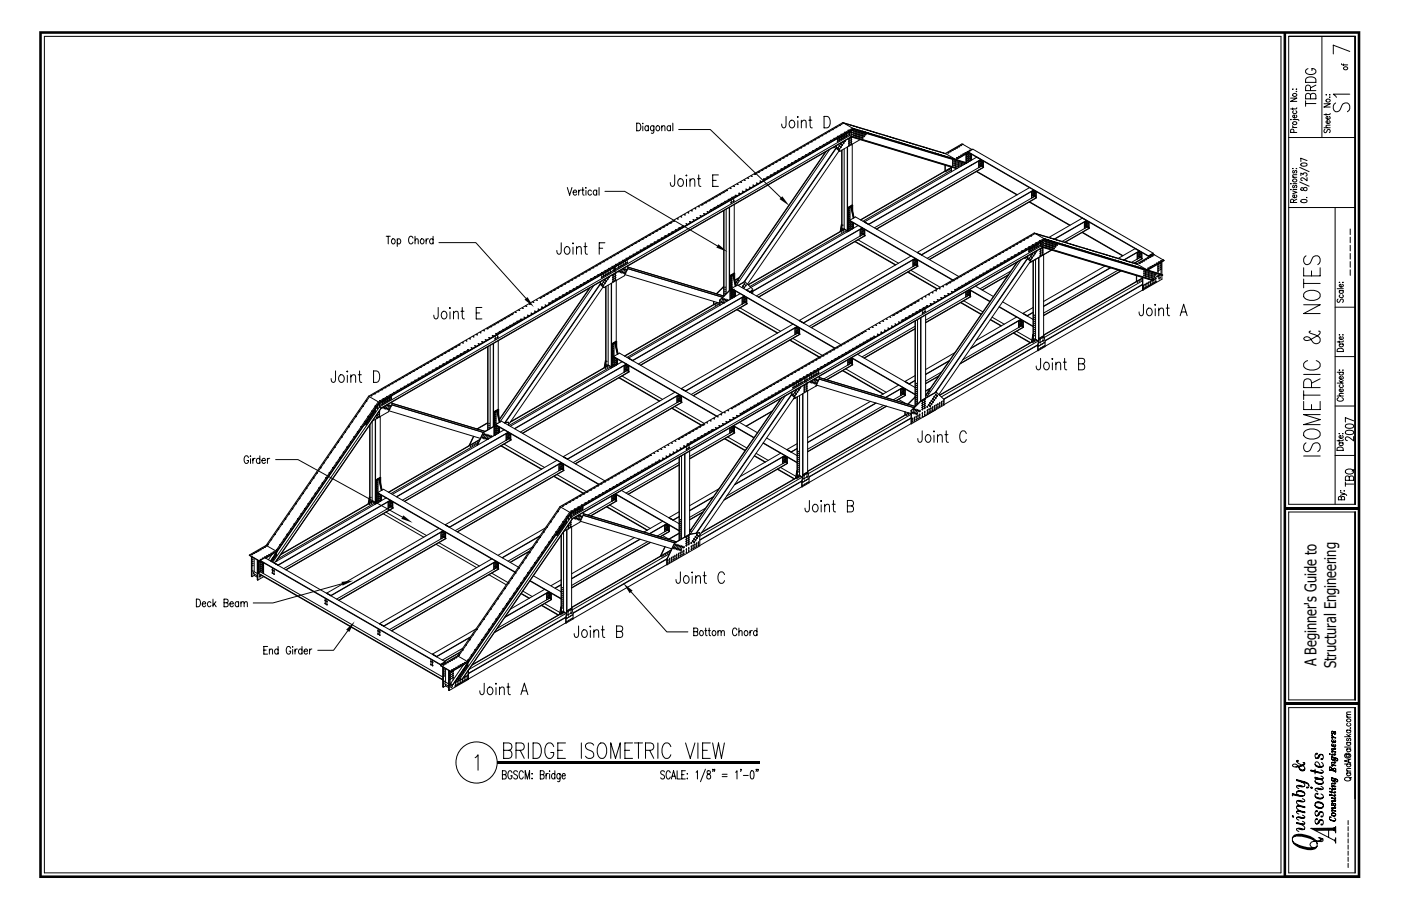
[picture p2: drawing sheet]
<svg xmlns="http://www.w3.org/2000/svg" width="432mm" height="279mm" viewBox="0 0 432 279" stroke-linecap="round" stroke-linejoin="round" font-family="sans-serif">
<defs><g id="words">
<g font-size="5">
<text x="405.7" y="205.5" transform="rotate(-90 405.7 205.5)">A Beginner's Guide to</text>
<text x="411.9" y="206.1" transform="rotate(-90 411.9 206.1)">Structural Engineering</text>
</g>
<text font-size="4.9" x="240.7" y="39.4">Joint D</text>
</g></defs>
<g fill="none" stroke="#000" stroke-width=".31">
<path d="M13.7 11.2h381.1v258h-381.1zM397.2 11.2h20.5M397.2 11.2v144.3h20.5M407.4 11.2v31.2M413.5 19.6l.3 .4h1.6M414.1 19.7v.5M416 15.9l-5.1-2v2.7M417.7 11.2v144.3M196.2 38a1.26 1.26 0 0 1 1.3 .8 1.26 1.26 0 0 1-.4 1.4l-.9 .1zM198.1 38v.2zM198.1 38.9v1.4M199.8 38.8v1.5"/>
<path d="M199.8 39.1l-.1-.2a.7 .7 0 0 0-1 .7 .7 .7 0 0 0 1 .6l.1-.2M201.5 38.8l-.1 2.1-.2 .2-.5-.1M201.5 39.1l-.1-.2a.7 .7 0 0 0-1 .7 .7 .7 0 0 0 1 .6l.1-.2M204 38.8v1.5M204 39.2l.4-.4 .5 .1v1.4M206.7 38.8v1.5M206.7 39.1l-.2-.2a.7 .7 0 0 0-.9 .7 .7 .7 0 0 0 .9 .6l.2-.2M207.4 38v2.3M209.2 39.9h9.7l21.8 21.1M242.3 35.9l-.2 3.2a.59 .59 0 0 1-.5 .3 .59 .59 0 0 1-.5-.3l-.2-.8M243.6 37.2a.75 .75 0 0 1 1.2 .4 1.08 1.08 0 0 1 .1 1.3 1.08 1.08 0 0 1-1.3 .4 1.44 1.44 0 0 1 0-2.1zM245.9 35.9v.3z"/>
<path d="M245.9 37.2v2.2M247 37.1v2.3M247 37.7l.7-.6 .6 .1 .2 2.2M249.3 37.1h.9M249.7 35.9v2.9l.1 .5 .5 .1M254 35.9h.9a2.08 2.08 0 0 1 0 3.5h-.9zM258.7 38.6l.3 .2M258.8 38.6l.1 .1zM259.8 37.8l-146.2 84.4M259.8 37.8l3.2 1.9M259.8 37.8l31.6 9.5M260 38l31.6 9.5"/>
<path d="M260.5 38.1l.2 .1zM261.4 38.3l.1 .1zM262.2 38.6l.2 .1zM262.8 39.5l31.5 9.6M263 39.9l-146.1 84.3M263 39.9l34.7 10.5M263 39.8v.1M263 39.8l-146.1 84.4M263 39.8l34.8 10.5M263 39.7l-146.1 84.4M263 39.7v.1M263 39.7l31.6 9.5"/>
<path d="M263.1 38.9h.2zM263.2 39.6l.2 .1zM264 39.1l.1 .1zM264.1 39.9l.2 .1zM264.8 39.4l.2 .1zM265.7 39.6l.2 .1zM266.6 39.9l.1 .1zM397.8 36.9h.2zM397.8 30.3h1.9l-1.9 1h1.9M398.4 39.3h1.3M398.4 38.7l.1 .4 .5 .2M398.4 33.3v.5"/>
<path d="M398.4 27.5h.2zM398.5 36.9h1.5l.3 .3M398.7 34.2l-.2 .1a.57 .57 0 0 0 .5 .8 .57 .57 0 0 0 .6-.8l-.2-.1M399.4 35.5l.2 .1a.55 .55 0 0 1-.6 .8 .55 .55 0 0 1-.4-.8l.4-.1v.9M399.5 28.2h.2zM399.5 27.5h.2zM399.7 33.2l-.4 .4h-1.5M402.4 31.9h3.2M402.4 31.1v1.7M402.5 24.2a1.99 1.99 0 0 1 3.1 .4v.8h-3.2zM403.2 21.2a.94 .94 0 0 0-.8 1.1 .94 .94 0 0 0 1.2 .7h.8a.95 .95 0 0 0 1.2-.9 .95 .95 0 0 0-1.2-.9v.6M403.9 29.4a.77 .77 0 0 0-.7-.6 .77 .77 0 0 0-.8 .6v1.1h3.2v-1.1a.86 .86 0 0 0-.9-.6 .86 .86 0 0 0-.8 .6v1.1"/>
<path d="M403.9 27.9v-1a.77 .77 0 0 0-.7-.7 .77 .77 0 0 0-.8 .7v1h3.2M405.6 26.3l-1.7 .8M408.1 39.4h1.9M408.1 32h1.9l-1.9 1h1.9M408.3 39.9l-.2 .4 .2 .6 .5-.1 .6-.9 .6 .4-.3 .6M408.7 35v.6M408.7 29.2h.2zM409.7 37.2l.2 .2a.55 .55 0 0 1-.6 .7 .55 .55 0 0 1-.4-.8l.3-.1v.9M409.7 35.9l.2 .2a.55 .55 0 0 1-.6 .7 .55 .55 0 0 1-.4-.8l.3-.1v.9M409.8 30h.2zM409.8 29.2h.2zM410 38.6l-1.2 .1-.1 .3 .4 .4"/>
<path d="M410 35l-.4 .3h-1.5M411.7 31.8a1.43 1.43 0 0 0-.8 1.5 1.43 1.43 0 0 0 1.2 1.2l.8-.4 .7-1.6a1.27 1.27 0 0 1 1.3-.8 1.27 1.27 0 0 1 1.1 1v.8l-.2 .6-.5 .4M416 29h-5.1l1 1M174.8 57.8l.8 2.4 .7-2.4M176.6 59.3h1.1l-.2-.6a.7 .7 0 0 0-.9 .7 .7 .7 0 0 0 .9 .7l.2-.3M178.4 58.6v1.6M179.1 58.6l-.5 .1-.2 .6M179.3 58.6h.7M179.6 57.8v1.9l.1 .4 .4 .1M180.6 57.8v.3zM180.6 58.7v1.5M182.3 58.9l-.2-.2a.7 .7 0 0 0-.9 .7 .7 .7 0 0 0 .9 .7l.2-.3"/>
<path d="M183.9 58.6v1.6M183.9 58.9l-.2-.2a.7 .7 0 0 0-.9 .7 .7 .7 0 0 0 .9 .7l.2-.3M184.6 57.8v2.4M186.4 59h6.1l28.6 16.8M207.9 53.9l-.1 3.2a.59 .59 0 0 1-.5 .4 .59 .59 0 0 1-.6-.4l-.1-.8M209.3 55.3a.75 .75 0 0 1 1.2 .3 1.08 1.08 0 0 1 0 1.3 1.08 1.08 0 0 1-1.2 .4 1.44 1.44 0 0 1 0-2zM211.6 53.9v.4zM211.6 55.3v2.2M212.7 55.1v2.4M212.7 55.8l.6-.7 .7 .2 .1 2.2M215 55.1h.9M215.4 53.9v2.9l.1 .5 .5 .2"/>
<path d="M219.7 55.6h1M221.4 53.9h-1.7v3.6h1.7M221.8 59.9l.3 .2M221.8 59.9l.2 .1zM222.8 59.3l.4 .1M222.9 59.3h.2zM223.9 58.6l.4 .2M224 58.7h.2zM225 58l.3 .2M225.1 58.1h.2zM226.1 57.4l.3 .2M226.2 57.4l.2 .1z"/>
<path d="M227.2 56.7l.3 .2M227.3 56.8h.1zM227.7 59.5l.4 .3M227.8 59.6l.2 .1zM228.3 56.1l.3 .2M228.4 56.2h.1zM228.8 58.9l.4 .2M228.9 59h.2zM229.4 55.5l.3 .2M229.4 55.5l.2 .1zM229.9 58.3l.4 .2M230 58.4h.2z"/>
<path d="M230.4 54.9l.4 .2M230.5 54.9l.2 .1zM231 57.7l.3 .2M231.1 57.7l.1 .1zM231.5 54.2l.4 .2M231.6 54.3h.2zM232 57l.4 .3M232.2 57.1l.1 .1zM232.6 53.6l.3 .2M232.7 53.7h.2zM233.1 56.4l.4 .2M233.2 56.5h.2z"/>
<path d="M233.7 53l.3 .2M233.8 53l.2 .1zM234.2 55.8l.4 .2M234.3 55.9h.2zM234.8 52.4l.3 .1M234.9 52.4l.1 .1zM235.3 55.2l.4 .2M235.4 55.2l.2 .1zM235.9 51.7l.3 .2M236 51.8h.1zM236.4 54.5l.4 .3M236.5 54.6h.2z"/>
<path d="M237 51.1l.3 .2M237 51.2h.2zM237.5 53.9l.4 .2M237.6 54h.2zM238 50.5l.4 .2M238.1 50.5l.2 .1zM238.5 53.3l.4 .2M238.7 53.4h.1zM239.1 49.8l.4 .2M239.2 49.9h.2zM239.6 52.7l.4 .2M239.8 52.7l.1 .1z"/>
<path d="M240.2 49.2l.3 .2M240.3 49.3h.2zM240.7 52l.4 .3M240.8 52.1h.2zM241.3 48.6l.3 .2M241.4 48.7h.2zM241.8 51.4l.4 .2M241.9 51.5h.2zM242.4 48l.3 .2M242.5 48l.1 .1zM242.9 50.8l.4 .2M243 50.8l.2 .1z"/>
<path d="M243.5 47.3l.3 .2M243.6 47.4h.1zM244 50.1l.4 .3M244.1 50.2l.2 .1zM244.6 46.7l.3 .2M244.6 46.8h.2zM245.1 49.5l.4 .2M245.2 49.6h.2zM245.6 46.1l.4 .2M245.7 46.1l.2 .1zM246.1 48.9l.4 .2M246.3 49h.1z"/>
<path d="M246.7 45.5l.4 .2M246.8 45.5l.2 .1zM247.2 48.3l.4 .2M247.4 48.3l.1 .1zM247.8 44.8l.3 .2M247.9 44.9h.2zM248.3 47.6l.4 .3M248.4 47.7l.2 .1zM248.9 44.2l.3 .2M249 44.3h.2zM249.4 47l.4 .2M249.5 47.1h.2z"/>
<path d="M250 43.6l.3 .2M250.1 43.6l.1 .1zM250.5 46.4l.4 .2M250.6 46.5h.2zM251.1 43l.3 .1M251.2 43h.1zM251.6 45.8l.4 .2M251.7 45.8l.2 .1zM252.1 42.3l.4 .2M252.2 42.4h.2zM252.7 45.1l.4 .3M252.8 45.2h.2z"/>
<path d="M253.2 41.7l.4 .2M253.3 41.8h.2zM253.7 44.5l.4 .2M253.9 44.6h.1zM254.3 41.1l.3 .2M254.4 41.1l.2 .1zM254.4 46.8l-27.7 40.4M254.6 46.7l-27.9 40.7M254.8 43.9l.4 .2M255 44h.1zM255.7 46.1l-28.8 42M255.9 43.3l.4 .2"/>
<path d="M256 43.3l.2 .1zM256.8 45.5l.2 .1zM257 42.6l.4 .2M257.1 42.7h.2zM257.7 45.5l-28.4 41.5M257.7 44.9v.8M257.7 45.7l1.2 1M257.7 45.7l.1 .1M257.7 45.1l-.7 .5M257.7 45.7l-28.2 41.1M257.8 44.9v.9M257.8 45.8l1.1 .9"/>
<path d="M258.1 42l.4 .2M258.2 45.5l.6 .6M258.2 43.5h-.1M258.2 42.9l-.1 .1M258.2 42.7v1.1M258.2 43.4v.2zM258.2 42.9v.2zM258.2 42.1h.2zM258.2 45.6h.1M258.3 45.5l-.1 .2zM258.6 44.9l.7 .6M258.6 46.5l-28.2 41.1"/>
<path d="M258.7 44.9l-.1 .1M258.7 46h.1M258.7 44.9v.2zM258.7 46v.1zM258.7 43.1v.1M258.7 42.6v.1M258.7 42.4v1M258.7 43.1v.2zM258.7 42.6v.2zM259 44.3l.7 .6M259.1 44.3v.1M259.1 45.4h.1"/>
<path d="M259.1 44.3v.1zM259.1 45.3v.2zM259.2 41.4l.4 .2M259.3 42.8l-.1 .1M259.3 42.3l-.1 .1M259.3 42.1v1M259.3 42.8l-.1 .2zM259.3 42.3l-.1 .1zM259.3 41.4l.2 .1zM259.4 44l-1.3 1.9M259.4 46.3l.1 24.7M259.5 46.3v24.7"/>
<path d="M259.6 44.7l-.1 .1M259.6 44.7l-.1 .2zM259.7 43.8l.4 .4M259.8 42.5v.1M259.8 42v.1M259.8 41.7v1.1M259.8 42.5v.2zM259.8 42v.1zM260 44.1h.1M260 44.1v.1zM260.2 45.9v24.7M260.3 40.7l.3 .3"/>
<path d="M260.3 43.4l.2 .2M260.3 42.2v.1M260.3 41.7h.1M260.4 41.4v1.1M260.4 42.2l-.1 .1zM260.4 41.7l-.1 .1zM260.4 40.8l.2 .1zM260.4 43.5h.1M260.4 43.4v.2zM260.6 43.3l-2.1 3M260.9 41.9h.1M260.9 41.4h.1"/>
<path d="M260.9 41.1v1.1M260.9 41.9v.1zM260.9 41.3v.2zM261.1 45.4v25.4M261.2 45.3v25M261.3 40.1l.4 .2M261.5 40.2h.1zM261.6 44.7v.1M261.6 44.1h.1M261.6 43.5h.1M261.6 42.8v.1M261.7 42.7v2.5"/>
<path d="M261.7 44.7l-.1 .1zM261.7 44.1l-.1 .1zM261.7 43.4l-.1 .2zM261.7 42.8l-.1 .2zM261.7 41.4v.1M261.7 40.9h.1M261.8 40.6v1.1M261.8 41.4l-.1 .1zM261.8 40.9l-.1 .1zM261.9 41.8l33.2 10.1M261.9 41.8l.5 .3M261.9 41.8l-145 83.7"/>
<path d="M261.9 40.8l-3.9 2.3M261.9 41.4l-3.9 2.2M262.2 40.4l-.3 1.4M262.3 40.8l4.2 1.3M262.3 41.4l3.7 1.2M262.4 44.3h-.1M262.4 43.7h-.1M262.4 43l-.1 .1M262.4 42.4l-.1 .1M262.4 42.2l32.4 9.8M262.4 42.2l-144.9 83.7M262.4 42.3v2.4"/>
<path d="M262.4 44.3l-.1 .1zM262.4 43.6l-.1 .2zM262.4 43l-.1 .2zM262.4 42.4l-.1 .1zM262.4 42.1l32.6 9.8M262.4 42.1l-144.9 83.7M262.4 42.1v.1M262.5 41.4l-.1 .1M262.5 40.8h-.1M262.5 41.4l-.1 .2zM262.5 40.8l-.1 .1zM262.5 44.3l-1 .5"/>
<path d="M262.5 43.6l-1 .6M262.5 43l-1 .6M262.5 42.4l-1 .6M262.6 40.2h-.2M262.6 40.7l-.3 .2M262.6 41.4l-.3 .2M262.7 44.5v18.8M263.1 41.6v.1M263.1 40.3v.1M263.1 41h.1M263.2 40.1v2M263.2 41.6l-.1 .2z"/>
<path d="M263.2 40.3l-.1 .2zM263.2 41l-.1 .1zM263.6 41.8h.1M263.6 40.5h.1M263.6 41.1v.1M263.6 40.2v2.1M263.6 41.8v.1zM263.6 40.4v.2zM263.6 41.1v.2zM264 41.9v.1M264 40.6v.1M264 41.3h.1"/>
<path d="M264.1 40.4v2M264.1 41.9l-.1 .2zM264.1 40.6l-.1 .1zM264.1 41.2l-.1 .2zM264.5 42.1h.1M264.5 40.7v.1M264.5 41.4v.1M264.5 40.5v2M264.5 42v.2zM264.5 40.7v.2zM264.5 41.4v.1zM264.9 42.2h.1"/>
<path d="M264.9 40.9h.1M264.9 41.5v.1M265 40.2l.1 .1zM265 40.6v2.1M265 42.2l-.1 .1zM265 40.9l-.1 .1zM265 41.5l-.1 .2zM265.1 43.1l-6.2 3.6M265.4 41v.1M265.4 41.7h.1M265.4 40.8v2M265.4 41v.2z"/>
<path d="M265.4 41.6v.2zM265.8 40.4l.2 .1zM265.9 42.5h-.1M265.9 41.2h-.1M265.9 41.8l-.1 .1M265.9 42.4l-.1 .2zM265.9 41.1l-.1 .2zM265.9 41.8l-.1 .1zM265.9 40.9v1.8M266.3 41.3h.1M266.3 41.9v.1M266.3 41.1v1.1"/>
<path d="M266.3 41.3v.1zM266.3 41.9v.2zM266.7 40.7l.2 .1zM266.8 41.4l-.1 .1M266.8 41.2v.5M266.8 41.4l-.1 .2zM267 41.5l-4.5-1.3v1.6M267.4 40.2h.2zM267.5 41h.2zM268.3 40.4l.2 .1zM268.4 41.2l.2 .1zM269.1 40.7l.2 .1z"/>
<path d="M269.3 41.5l.1 .1zM270 40.9l.2 .1zM270.1 41.7l.2 .1zM270.9 41.2l.1 .1zM271 42l.2 .1zM271.7 41.5l.2 .1zM271.9 42.3h.1zM272.6 41.7l.2 .1zM272.7 42.5l.2 .1zM273.5 42l.1 .1zM273.6 42.8l.2 .1zM274.3 42.3h.2z"/>
<path d="M274.5 43l.1 .1zM275.2 42.5l.2 .1zM275.3 43.3l.2 .1zM276.1 42.8l.1 .1zM276.2 43.6h.2zM276.9 43l.2 .1zM277 43.8l.2 .1zM277.8 43.3l.2 .1zM277.9 44.1l.2 .1zM278.7 43.6h.1zM278.8 44.3l.1 .1zM279.5 43.8l.2 .1z"/>
<path d="M279.6 44.6l.2 .1zM280.4 44.1l.1 .1zM280.5 44.9h.2zM281.2 44.3l.2 .1zM281.4 45.1l.1 .1zM282.1 44.6l.2 .1zM282.2 45.4l.2 .1zM283 44.9h.1zM283.1 45.6l.2 .1zM283.8 45.1l.2 .1zM284 45.9l.1 .1zM284.7 45.4l.2 .1z"/>
<path d="M284.8 46.2h.2zM285.6 45.6l.1 .1zM285.7 46.4l.2 .1zM286.4 45.9l.2 .1zM286.5 46.7l.2 .1zM287.3 46.2h.2zM287.4 46.9l.2 .1zM288.2 46.4l.1 .1zM288.3 47.2l.1 .1zM289 46.7l.2 .1zM289.1 47.5l.2 .1zM289.9 46.9l.2 .1z"/>
<path d="M290 47.7l.2 .1zM290.7 47.2l.2 .1zM290.9 48l.1 .1zM291.3 51v1.7M291.4 47.3l3.2 1.9M291.6 52.9v.1M291.6 52.9v.1zM291.7 48.3h.2zM292.1 47l.3 .2M292.1 52.6h.1M292.2 52.6l-.1 .1zM292.2 47.1h.2z"/>
<path d="M292.6 48.5l.2 .1zM292.7 52.3h-.1M292.7 52.3v.1zM292.8 46.6l.3 .2M292.9 46.7h.1zM293.2 51.8l-27.9 16M293.2 52.5l-27.2 15.7M293.2 51.5v1.5M293.2 51.7l-28 16.1M293.2 51.6v1.4M293.4 46.3l.4 .2M293.5 48.8l.1 .1z"/>
<path d="M293.5 46.3l.2 .1zM293.6 50.8v.1M293.6 50.2h.1M293.6 49.5v.1M293.6 49.4v1.7M293.6 50.8v.2zM293.6 50.2v.1zM293.6 49.5v.2zM294 51h.1M294 50.3v.1M294 49.7h.1M294.1 49.5v1.7"/>
<path d="M294.1 50.9l-.1 .2zM294.1 50.3l-.1 .1zM294.1 49.6l-.1 .2zM294.1 45.9l.3 .2M294.2 45.9l.1 .1zM294.5 51.1v.1M294.5 50.4v.1M294.5 49.8h.1M294.5 49.7v1.7M294.5 51.1v.1zM294.5 50.4v.2zM294.5 49.8v.1z"/>
<path d="M294.7 45.5l.4 .2M294.8 48.6l.4 .2M294.8 45.6h.2zM294.9 48.6l.2 .1zM294.9 51.2v.1M294.9 50.6h.1M294.9 49.9v.1M295 49.8v1.7M295 51.2l-.1 .2zM295 50.6l-.1 .1zM295 49.9l-.1 .2zM295.4 45.1l.3 .2"/>
<path d="M295.4 51.4h.1M295.4 50.7v.1M295.4 50.1h.1M295.4 51.4v.1zM295.4 50.7v.2zM295.4 50v.2zM295.4 49.9v1.7M295.5 48.2l.3 .2M295.5 45.2h.1zM295.6 48.3h.1zM295.9 50.9h-.1M295.9 50.2l-.1 .1"/>
<path d="M295.9 50.1v1.3M295.9 50.8l-.1 .2zM295.9 50.2l-.1 .1zM296 44.7l.4 .2M296.1 47.8l.4 .2M296.1 44.8h.2zM296.2 47.9h.2zM296.3 51v.1M296.3 50.3v.1M296.3 50.2v1M296.3 51v.1zM296.3 50.3v.2z"/>
<path d="M296.8 50.5h-.1M296.8 47.4l.3 .3M296.8 50.3v.6M296.8 50.5l-.1 .1zM296.9 44.5l-4.8 2.7M296.9 47.5h.2zM297.2 50.5v.1M297.3 50.6h-.1M297.4 47.1l.4 .2M297.5 50.3l-.1 .2M297.5 47.1l.2 .1zM297.7 47.5v2.7"/>
<path d="M297.8 47.5v2.8M297.9 47.7h.1M297.9 48.3v.1M297.9 48.9v.1M297.9 49.6h.1M297.9 50.2h.1M298 47.6l-.1 .2zM298 48.3l-.1 .1zM298 48.9l-.1 .2zM298 49.5l-.1 .2zM298 47.4v2.8M298.1 46.7l.4 .2"/>
<path d="M298.2 46.7l.2 .1zM298.4 47.5l-.6 .3M298.4 48.1l-.6 .3M298.4 48.7l-.6 .4M298.4 49.4l-.6 .3M298.4 47.2v2.8l-.5 .3-3.1-1.1M298.4 46.8l55.6 32.1M298.4 46.8l1.5-.8 55.5 32.1M298.4 47l18.9 10.9M298.4 46.8v.2M298.4 47l-3.8 2.2M298.5 47.3l.8 .5"/>
<path d="M298.5 48l.8 .4M298.5 48.6l.8 .5M298.5 49.9h.1M298.5 47l-3.9 2.2M298.6 48l.1 .2zM298.6 48.6l.1 .2zM298.6 49.2l.1 .2zM298.6 47.4l.1 .1zM298.6 49.9h.1M298.6 47.3v2.5M298.7 46.3l.4 .2M298.9 46.4h.1z"/>
<path d="M299 48.2l.1 .2zM299 48.9l.1 .1zM299 47.6l.1 .2zM299.1 47.6v2l-.6-.4M299.1 49.6h-.1M299.4 47.5v1.9M299.4 50.8v.1M299.4 47.6v1.8M299.6 46l-4.9 2.8M299.6 46.1l-3.1-1.7-5.1 2.9M300.9 52.9l12.5 7.2M301 52.8l12.5 7.2"/>
<path d="M301.6 49.7l.1 1.9M301.7 49.6v2M302 49.5v1.6M302 50.8l-.1 .1zM302 49.5l-.1 .2zM302.1 49.5l-.3 .2M302.1 50.8l-.3 .1M302.3 49.2l-34.6 19.9M302.3 49.3l-34.6 19.9M302.3 49.2l-1.3-.7-34.5 19.9M302.3 49.2v.1M302.3 49.3v1.8"/>
<path d="M302.3 50.9l-.1 .2zM302.3 50.3l-.1 .1zM302.3 49.6l-.1 .2zM302.4 50.3l-.3 .1M302.4 49.6l-.3 .2M302.4 50.9l-.3 .2M302.5 51.2l-.8 .4M302.5 51.2l.7 .3M302.5 49.4v1.8M302.5 51.2l.5 .2M302.5 51.2l-33 19.1M302.7 50l.2 .1"/>
<path d="M302.7 50.9l.2 .2M302.7 50l.1 .1zM302.7 50.9l.1 .2zM302.8 49.5v1.6M303 49.6v1.8M303.1 49.7l-.1 1.7M303.2 51.5l-33 19.2M303.2 51.5l-33.1 19.1M317.3 57.9l-34.5 19.9M317.3 57.9l1.3 .7M317.9 59.1l.1 1.9M318 59v2"/>
<path d="M318.3 58.9v1.6M318.3 58.9l-.1 .2zM318.4 58.9l-.3 .2M318.6 58.6l-34.6 19.9M318.6 58.7l-34.6 19.9M318.6 58.6l35.4 20.4M318.6 58.6v.1M318.6 58.7v1.9M318.6 59.7l-.1 .1zM318.6 59l-.1 .2zM318.7 59l-.3 .2M318.7 59.7l-.3 .1"/>
<path d="M318.8 58.8v1.8M318.9 59.4l.3 .1M319 59.4l.1 .1zM319.1 58.9v1.6M319.3 59v1.8M319.4 59.1l-.1 1.7M397.2 42.4h20.5M397.8 58.4h.2zM397.8 56.6h.2zM398.4 58.9l1.3 .4-1.3 .5M398.4 54.7h1.3M398.4 52h.2z"/>
<path d="M398.5 58.4h1.2M398.5 56.6h1.2M398.7 57.1l-.3 .3 .1 .5h.4l.2-.7 .3-.1 .3 .3-.3 .5M398.7 52.6l-.3 .3 .1 .4h.4l.2-.7h.3l.3 .3-.3 .5M398.8 40.8l-.1-.8h-.8l-.1 .8h1.9M399.5 52h.2zM399.7 53.9h-1.2l-.1 .4 .4 .4M400.6 56.1l2.9 1.3M400.6 51.6l2.9 1.3M400.9 54.2v-.8l.8 .4a.56 .56 0 0 1 .8-.5 .56 .56 0 0 1 0 1M401 57.9v.8h.6a.69 .69 0 0 1 .4-.8 .69 .69 0 0 1 .8 .3 .61 .61 0 0 1-.6 .7 .61 .61 0 0 1-.5-.8zM401 50.5l1-.3 .8 .5a1.06 1.06 0 0 1-.9 .6 1.06 1.06 0 0 1-1-.6z"/>
<path d="M402.8 54.7v1.1l-1.5-1-.4 .6 .5 .3M402.8 49.5l-1.9-.7v1M119 72.9h1.3M119.7 72.9v2.3M122.4 73.6v2.4M122.4 74l.2-.2a.7 .7 0 0 1 .9 .6 .7 .7 0 0 1-.9 .7l-.2-.2M127.3 73.4a.7 .7 0 0 0-.9-.5 .7 .7 0 0 0-.5 .9v.5a.7 .7 0 0 0 .5 .9 .7 .7 0 0 0 .9-.5M127.9 72.9v2.3M127.9 74.1l.5-.5 .4 .2 .1 1.4M131.3 73.6v1.6M132 73.6a.64 .64 0 0 0-.7 .7M133.5 72.9v2.3"/>
<path d="M133.5 74l-.2-.2a.7 .7 0 0 0-.9 .6 .7 .7 0 0 0 .9 .7l.2-.2M135.3 74.8h11.4l15.4 17.2M173 74.9l-.2 3.2a.59 .59 0 0 1-.5 .3 .59 .59 0 0 1-.5-.3l-.2-.9M174.3 76.2a.75 .75 0 0 1 1.2 .4 1.08 1.08 0 0 1 .1 1.3 1.08 1.08 0 0 1-1.3 .3 1.44 1.44 0 0 1 0-2zM176.6 74.9v.3zM176.6 76.2v2.2M177.7 76.1v2.3M177.7 76.7l.7-.6 .6 .1 .2 2.2M180 76.1h.9M180.4 74.9v2.8l.1 .5 .6 .2M184.7 76.6h1.1M186.4 74.9h-1.7v3.5"/>
<path d="M187 79.9l.3 .2M187.1 80h.2zM188.1 79.3l.3 .2M188.2 79.4h.2zM189.2 78.7l.3 .2M189.3 78.7l.1 .1zM190.3 78.1l.3 .1M190.4 78.1h.1zM191.4 77.4l.3 .2M191.5 77.5h.1zM192.4 76.8l.4 .2M192.5 76.9h.2z"/>
<path d="M193 79.6l.3 .2M193.1 79.7h.1zM193.5 76.2l.4 .2M193.6 76.2l.2 .1zM194 79l.4 .2M194.2 79.1h.1zM194.6 75.5l.3 .2M194.7 75.6h.2zM195.1 78.4l.4 .2M195.3 78.4l.1 .1zM195.7 74.9l.3 .2M195.8 75h.2z"/>
<path d="M196.2 77.7l.4 .2M196.3 77.8h.2zM196.8 74.3l.3 .2M196.9 74.3l.1 .1zM197.3 77.1l.4 .2M197.4 77.2h.2zM197.9 73.7l.3 .2M198 73.7l.1 .1zM198.4 76.5l.4 .2M198.5 76.5l.2 .1zM199 73l.3 .2M199.1 73.1h.1z"/>
<path d="M199.5 75.8l.4 .3M199.6 75.9l.2 .1zM200 72.4l.4 .2M200.1 72.5h.2zM200.6 75.2l.3 .2M200.7 75.3h.1zM201.1 71.8l.4 .2M201.2 71.8l.2 .1zM201.6 74.6l.4 .2M201.8 74.7h.1zM202.2 71.2l.3 .1M202.3 71.2l.2 .1z"/>
<path d="M202.7 74l.4 .2M202.9 74l.1 .1zM203.3 70.5l.3 .2M203.4 70.6h.2zM203.8 73.3l.4 .3M203.9 73.4h.2zM204.4 69.9l.3 .2M204.5 70h.1zM204.9 72.7l.4 .2M205 72.8h.2zM205.5 69.3l.3 .2M205.6 69.3l.1 .1z"/>
<path d="M206 72.1l.4 .2M206.1 72.2h.2zM206.6 68.7l.3 .1M206.7 68.7h.1zM207.1 71.5l.4 .2M207.2 71.5l.2 .1zM207.6 68l.4 .2M207.7 68.1h.2zM208.2 70.8l.3 .3M208.3 70.9h.1zM208.7 67.4l.4 .2M208.8 67.5h.2z"/>
<path d="M209.2 70.2l.4 .2M209.4 70.3h.1zM209.8 66.8l.3 .2M209.9 66.8l.2 .1zM210.3 69.6l.4 .2M210.5 69.6l.1 .1zM210.9 66.1l.3 .2M211 66.2h.2zM211.4 68.9l.4 .3M211.5 69l.2 .1zM212 65.5l.3 .2M212.1 65.6h.1z"/>
<path d="M212.5 68.3l.4 .2M212.6 68.4h.2zM213.1 64.9l.3 .2M213.2 64.9l.1 .1zM213.6 67.7l.4 .2M213.7 67.8h.2zM214.2 64.3l.3 .2M214.2 64.3l.2 .1zM214.7 67.1l.4 .2M214.8 67.1l.2 .1zM215.2 63.6l.4 .2M215.3 63.7h.2z"/>
<path d="M215.8 66.4l.3 .3M215.9 66.5l.1 .1zM216.3 63l.4 .2M216.4 63.1h.2zM216.8 65.8l.4 .2M217 65.9h.1zM217.4 62.4l.3 .2M217.5 62.4l.2 .1zM217.9 65.2l.4 .2M218 65.3h.2zM218.5 61.8l.3 .1M218.6 61.8l.2 .1z"/>
<path d="M219 64.6l.4 .2M219.1 64.6l.2 .1zM219.6 61.1l.3 .2M219.7 61.2h.1zM220.1 63.9l.4 .3M220.2 64h.2zM220.7 60.5l.3 .2M220.8 60.6h.1zM221.2 63.3l.4 .2M221.3 63.4h.2zM222.3 62.7l.4 .2M222.4 62.8h.2z"/>
<path d="M223 65v26.3l-29.5-8.9M223.1 64.9v26.3M223.4 62.1l.3 .2M223.5 62.1l.1 .1zM223.8 64.5v26.1M224.4 61.4l.4 .3M224.6 61.5h.1zM224.8 64v25.6M224.9 63.9v25.6M225.4 62.4l-.1 .1M225.4 61.6v1.1M225.4 62.4l-.1 .1z"/>
<path d="M225.5 60.8l.4 .2M225.6 60.9h.2zM226.1 62h.1M226.1 61.2v1.1M226.1 62v.1zM226.3 63.1v21.2M226.3 61.9l-1.1 .7M226.6 60.2l.4 .2M226.7 60.2l.2 .1zM259.3 69.2l-.2 2.1M259.3 69.2l-.3 2.2M259.4 71.5v.1"/>
<path d="M259.4 69.2h-.1M259.4 71.5v.1zM259.7 70.5h.1M259.7 69.4v.1M259.8 70.4l-.1 .2zM259.8 69.4l-.1 .1zM259.9 71.2h.1M260 71.2l-.1 .1zM260.2 70.6l-.7 .4M260.2 70.6l.9 .5M260.3 70.6l-29.7 17.2M260.4 70.7l-29.8 17.2"/>
<path d="M260.5 70.9h-.1M260.5 70.8l-.1 .2zM261 71.1l-29.9 17.2M261.2 70.3l-.2 1.3M261.2 70.3l.1 .1M261.3 70.3h-.1M261.3 70.3v.1M261.3 64v6.3M261.3 64l.1 .1M261.3 70.4l-.2 1.1M261.4 64.1v7.3M261.4 64.1h.1"/>
<path d="M261.4 64.1v7.2M261.7 64.1v7.1M261.7 66.1l-.1 .1zM261.7 65.5l-.1 .1zM261.7 64.8l-.1 .2zM261.7 64.2l-.1 .2zM261.7 66.7l-.1 .2zM261.7 67.3l-.1 .2zM261.7 68l-.1 .1zM261.7 68.6l-.1 .2zM261.7 69.2l-.1 .2zM261.7 69.8l-.1 .2z"/>
<path d="M261.7 70.5l-.1 .1zM261.8 71.1l-.2 .1M261.8 64.2l-.3 .2M261.8 66.7l-.3 .2M261.8 66.1l-.3 .2M261.8 65.4l-.3 .2M261.8 64.8l-.3 .2M261.8 67.3l-.3 .2M261.8 68l-.3 .1M261.8 68.6l-.3 .2M261.8 69.2l-.3 .2M261.8 69.8l-.3 .2"/>
<path d="M261.8 70.5l-.3 .2M261.8 71.1l-.3 .2M261.9 67.9l31.8 18.4M261.9 67.9l1.8-1 31.8 18.4M261.9 67.9l2.6 1.7M262 63.7l-.6 .4M262 68.2v2.8M262 63.8v4.1M262 63.7l.4 .2M262 63.8l.3 .2M262 63.8l-.6 .3M262.1 63.6l-.1 .1"/>
<path d="M262.1 63.6l.3 .3M262.1 68.3l.8 .5M262.1 69l.8 .4M262.1 69.6l.8 .5M262.1 70.2l.6 .4M262.1 70.9h.1M262.2 69l.1 .2zM262.2 69.6l.1 .2zM262.2 70.2l.1 .2zM262.2 68.4l.1 .1zM262.2 70.9h.1M262.3 68.3v2.5"/>
<path d="M262.3 64l.7 3.3M262.4 63.9l-.1 .1M262.4 63.9l.7 3.3M262.4 63.9l.8 3.3M262.5 63.8l-.1 .1M262.5 63.8l.8 3.3M262.6 63.6v.5M262.6 63.7v.1zM262.6 64.3l.1 .1M262.7 69.2l.1 .2zM262.7 69.9l.1 .1zM262.7 68.6l.1 .2z"/>
<path d="M262.7 63.3l-1.4 .7M262.7 63.3l-.6 .3M262.7 63.3h.1M262.7 68.6v2M262.8 64.3l-.1 .1M262.8 63.7l-.3 .1M262.8 70.6h-.1M262.8 63.3v1.8M262.8 63.3l-.5 .3 .2 .2M263 68.7v1.7M263.1 68.8v1.6M263.5 74.5l12.5 7.2"/>
<path d="M263.6 74.5l12.5 7.2M264.5 74l12.4 7.2M264.5 69.6l-34.4 19.8M264.5 69.6l1.2 .7M265.1 70.8l.1 1.9M265.2 70.7v2M265.4 70.6v1.6M265.4 71.9v.1zM265.4 70.6v.2zM265.6 70.6l-.3 .2M265.6 71.9l-.3 .1M265.7 70.3l-34.3 19.8"/>
<path d="M265.7 70.4l-34.3 19.8M265.7 70.3l15 8.7M265.7 70.3v.1M265.7 70.4v1.9M265.7 72v.2zM265.7 71.4v.1zM265.7 70.7v.2zM265.9 70.7l-.3 .2M265.9 71.4l-.3 .1M265.9 72l-.3 .2M266 72.3l-.8 .4M266 72.3l.6 .3"/>
<path d="M266 70.5v1.8M266 72.3l.5 .2M266 72.3l-32.9 19M266.1 71.1l.3 .1M266.1 72l.3 .2M266.2 71.1l.1 .1zM266.2 72l.1 .2zM266.2 70.6v1.6M266.5 70.7v1.8M266.5 68.4l1.2 .7M266.5 68.4l.5 .4M266.5 70.8v1.7"/>
<path d="M266.6 72.6l-32.8 19.1M266.6 72.6l-32.9 19M267 68.8h.1M267 68.9l.7 .3M267.7 69.1v.1M280.8 79l-34.4 19.8M280.8 79l1.2 .7M281.7 80v1.6M282 79.7l-34.3 19.8M282 79.8l-34.3 19.8M282 79.7l11.6 6.7M282 79.7v.1"/>
<path d="M282 79.8v1.9M282.3 79.9v1.8M282.8 77.8l1.2 .7M282.8 77.8l.5 .4M283.3 78.2h.1M283.3 78.2l.7 .4M283.3 78.2v.1M284 78.5v.1M305.7 79.5l.3 .2M305.8 79.6h.2zM306.8 78.9l.3 .2M306.9 78.9l.2 .1z"/>
<path d="M307.9 78.3l.3 .2M308 78.3l.1 .1zM309 77.6l.3 .2M309.1 77.7h.1zM310 77l.4 .2M310.1 77.1h.2zM310.6 79.8l.3 .2M310.7 79.9h.2zM311.1 76.4l.4 .2M311.2 76.4l.2 .1zM311.6 79.2l.4 .2M311.8 79.3h.1z"/>
<path d="M312.2 75.8l.3 .1M312.3 75.8l.2 .1zM312.7 78.6l.4 .2M312.9 78.6l.1 .1zM313.3 75.1l.3 .2M313.4 75.2h.2zM313.8 77.9l.4 .3M313.9 78h.2zM314.4 74.5l.3 .2M314.5 74.6h.2zM314.9 77.3l.4 .2M315 77.4h.2z"/>
<path d="M315.5 73.9l.3 .2M315.6 73.9l.1 .1zM315.8 79.5l.2 .1zM316 76.7l.4 .2M316.1 76.8h.2zM316.6 73.2l.3 .2M316.7 73.3h.1zM316.7 79v.8M316.7 79.8l1.2 .9M316.7 79.8h.1M316.7 79.2l-.7 .4M316.7 79.6l-28.4 41.4"/>
<path d="M316.7 79.8l-28.2 41.1M316.8 78.9v.9M316.8 79.8l1.1 .9M317.1 76.1l.4 .2M317.1 79.6l.7 .6M317.2 77.5l-.1 .1M317.2 77h-.1M317.2 76.7v1.1M317.2 77.5l-.1 .2zM317.2 77l-.1 .1zM317.2 76.1l.2 .1zM317.2 62.3l12.5 7.2"/>
<path d="M317.2 79.6v.1M317.3 79.6l-.1 .2zM317.3 62.2l12.5 7.2M317.6 78.9l.6 .7M317.6 72.6l.4 .2M317.7 79h-.1M317.7 79l-.1 .1zM317.7 77.2v.1M317.7 76.7h.1M317.7 77.2v.1zM317.7 76.7v.1zM317.7 76.4v1.1"/>
<path d="M317.7 72.7h.2zM318 78.3l.7 .6M318.1 78.4h.1M318.1 79.4v.1M318.1 78.3v.2zM318.1 79.4v.1zM318.2 75.4l.3 .2M318.2 76.9h.1M318.2 76.4h.1M318.3 60.2l-.1 .1zM318.3 76.1v1.1M318.3 76.9l-.1 .1z"/>
<path d="M318.3 76.3l-.1 .2zM318.3 75.5h.2zM318.4 78l-1.4 2M318.4 60.2l-.3 .1M318.5 78.8h.1M318.6 78.8l-.1 .1zM318.6 60.3l-.1 .2zM318.7 77.9l.4 .4M318.7 60.3l-.3 .2M318.8 71.9l-146.2 84.3M318.8 71.9l3.2 1.8M318.8 71.9l31.5 9.5"/>
<path d="M318.8 76.6h.1M318.8 76.1h.1M318.8 75.8v1.1M318.8 76.5v.2zM318.8 76v.2zM318.8 60.6l-.8 .4M318.8 60.6l.6 .3M318.8 60.6l.5 .2M318.8 60.6l-33 19.1M318.9 60.3l.3 .2M319 78.1l-.1 .1M319 78.1l-.1 .2z"/>
<path d="M319 60.3l.1 .2zM319 72l31.6 9.5M319.2 80v24.6M319.2 74.8l.4 .2M319.3 77.5l.2 .2M319.3 76.3h.1M319.3 75.7v.1M319.4 75.5v1.1M319.4 76.2l-.1 .2zM319.4 75.7l-.1 .2zM319.4 74.9h.1zM319.4 77.5v.1"/>
<path d="M319.4 77.5v.2zM319.4 60.9l-32.9 19.2M319.4 60.9l-33 19.1M319.5 72.1l.2 .1zM319.6 77.3l-2.1 3.1M319.9 75.9l-.1 .1M319.9 75.4l-.1 .1M319.9 75.9v.2zM319.9 75.4v.2zM319.9 75.2v1M320.1 79.4v25.5M320.2 79.4v25"/>
<path d="M320.3 74.2l.4 .2M320.4 72.4l.1 .1zM320.5 74.2l.1 .1zM320.6 78.8h.1M320.6 78.1v.1M320.6 77.5v.1M320.6 76.9h.1M320.7 76.8v2.4M320.7 78.7l-.1 .2zM320.7 78.1l-.1 .2zM320.7 77.5l-.1 .1zM320.7 76.9l-.1 .1z"/>
<path d="M320.7 75.5h.1M320.7 74.9v.1M320.7 74.7v1.1M320.7 75.4v.2zM320.7 74.9v.2zM320.8 75.9l-144.9 83.7M320.8 75.9l.6 .3M320.8 75.9l34.2 10.3M320.9 74.9l-3.9 2.3M320.9 75.4l-3.9 2.3M321.2 74.4l-.4 1.5M321.2 72.7h.2z"/>
<path d="M321.3 74.8l4.2 1.3M321.3 75.5l3.7 1.1M321.4 78.3l-.1 .1M321.4 77.7l-.1 .1M321.4 77.1h-.1M321.4 76.5h-.1M321.4 76.3l34.1 10.2M321.4 76.3l-144.9 83.7M321.4 76.4v2.4M321.4 78.3l-.1 .2zM321.4 77.7l-.1 .2zM321.4 77.1l-.1 .1z"/>
<path d="M321.4 76.4l-.1 .2zM321.4 76.2l-144.9 83.7M321.4 76.2l34.1 10.3M321.4 76.2v.1M321.4 75.5h.1M321.4 74.8v.1M321.5 74.3v1.5M321.5 75.5l-.1 .1zM321.5 74.8l-.1 .2zM321.5 74.2l4.5 1.4M321.5 78.3l-1 .6M321.5 77.7l-1 .6"/>
<path d="M321.5 77.1l-1 .5M321.5 76.4l-1 .6M321.5 74.2l-.1 .1M321.6 74.8l-.3 .2M321.6 75.5l-.3 .1M321.7 78.5v25M321.7 73.6l31.6 9.5M322 74l36.4 10.8M322 74l-146.1 84.3M322 73.9l36.4 10.9M322 73.9l-146.1 84.3M322 73.9v.1"/>
<path d="M322 73.7l-146.2 84.4M322 73.7v.2M322 73.7l31.6 9.6M322.1 72.9l.2 .1zM322.1 75.7v.1M322.1 74.4h.1M322.1 75v.1M322.2 74.2v2M322.2 75.7l-.1 .1zM322.2 74.4l-.1 .1zM322.2 75l-.1 .2zM322.2 73.7l.2 .1z"/>
<path d="M322.6 75.8l-.1 .1M322.6 74.5l-.1 .1M322.6 75.2h-.1M322.6 74.3v2M322.6 75.8v.2zM322.6 74.5v.2zM322.6 75.2v.1zM323 73.2l.1 .1zM323 76h.1M323 74.7h.1M323 75.3v.1M323.1 74.4v2.1"/>
<path d="M323.1 75.9l-.1 .2zM323.1 74.6l-.1 .2zM323.1 75.3l-.1 .2zM323.1 74h.1zM323.5 76.1l-.1 .1M323.5 74.8l-.1 .1M323.5 75.5h-.1M323.5 74.6v2M323.5 76.1v.1zM323.5 74.8v.1zM323.5 75.4v.2zM323.8 73.4l.2 .1z"/>
<path d="M323.9 76.2v.1M323.9 74.9v.1M323.9 75.6h.1M323.9 74.2l.2 .1zM324 74.7v2M324 76.2l-.1 .2zM324 74.9l-.1 .2zM324 75.6l-.1 .1zM324.4 75.1h.1M324.4 75.7v.1M324.4 74.8v2.1M324.4 75v.2z"/>
<path d="M324.4 75.7v.2zM324.7 73.7l.1 .1zM324.8 74.5l.2 .1zM324.8 76.5v.1M324.8 75.2v.1M324.8 75.9h.1M324.9 75v1.7M324.9 76.5l-.1 .2zM324.9 75.2l-.1 .1zM324.9 75.8l-.1 .2zM325.3 75.3v.1M325.3 76v.1"/>
<path d="M325.3 75.1v1.2M325.3 75.3v.2zM325.3 76v.1zM325.5 74h.2zM325.7 74.7l.1 .1zM325.7 75.5h.1M325.8 75.3v.4M325.8 75.5l-.1 .1zM326.4 74.2l.2 .1zM326.5 75l.2 .1zM327.3 74.5l.1 .1zM327.4 75.3l.2 .1z"/>
<path d="M328.1 74.7l.2 .1zM328.3 75.5l.1 .1zM329 75l.2 .1zM329.1 75.8l.2 .1zM329.9 75.3h.1zM330 76.1h.2zM330.7 75.5l.2 .1zM330.8 76.3l.2 .1zM331.6 75.8l.2 .1zM331.7 76.6l.2 .1zM332.5 76l.1 .1zM332.6 76.8l.1 .1z"/>
<path d="M333.3 76.3l.2 .1zM333.4 77.1l.2 .1zM333.5 71.7l12.5 7.2M333.6 71.6l12.5 7.2M334.2 76.6l.2 .1zM334.2 68.5l.1 1.9M334.3 68.4v2M334.3 77.4h.2zM334.5 68.3v1.6M334.5 69.6v.1zM334.5 68.3v.2zM334.7 69.6l-.3 .1"/>
<path d="M334.7 68.3l-.3 .2M334.9 68.1l-9.9 5.7M334.9 68l-1.3-.7-10.3 5.9M334.9 68v.1M334.9 68.1v1.9M334.9 69.7l-.1 .2zM334.9 69.1l-.1 .1zM334.9 68.4l-.1 .2zM334.9 68l-10 5.7M335 68.4l-.3 .2M335 69.1l-.3 .1M335 69.7l-.3 .2"/>
<path d="M335 76.8l.2 .1zM335.1 70l-.8 .4M335.1 70l.6 .3M335.1 68.2v1.8M335.1 70l.5 .2M335.1 70l-7.7 4.5M335.2 77.6l.1 .1zM335.2 69.7l.3 .2M335.2 68.8l.3 .1M335.3 68.8l.1 .1zM335.3 69.7l.1 .2zM335.4 68.3v1.6"/>
<path d="M335.6 68.4v1.8M335.7 68.5l-.1 1.7M335.7 70.3l-7.5 4.4M335.7 70.3l-7.4 4.4M335.9 77.1l.2 .1zM336 77.9l.2 .1zM336.8 77.4h.1zM336.9 78.1l.2 .1zM337.6 77.6l.2 .1zM337.8 78.4l.1 .1zM338.5 77.9l.2 .1zM338.6 78.7h.2z"/>
<path d="M339.4 78.1l.1 .1zM339.5 78.9l.2 .1zM340.2 78.4l.2 .1zM340.3 79.2l.2 .1zM341.1 78.7h.2zM341.2 79.4l.2 .1zM342 78.9l.1 .1zM342.1 79.7l.1 .1zM342.8 79.2l.2 .1zM342.9 80h.2zM343.7 79.4l.2 .1zM344.5 79.7l.2 .1z"/>
<path d="M345.4 80h.2zM350.5 77.9l.1 1.9M350.6 77.8v2M350.8 77.7v1.6M350.8 79v.1zM350.8 77.7v.2zM351 77.7l-.3 .2M351 79l-.3 .1M351.1 77.4l-4.8 2.8M351.1 77.4l-1.2-.7-5.2 3M351.1 77.4v.1M351.1 77.5v1.9"/>
<path d="M351.1 79.1v.2zM351.1 78.5v.1zM351.1 77.8v.2zM351.1 77.5l-4.7 2.7M351.3 78.5l-.3 .1M351.3 77.8l-.3 .2M351.3 79.1l-.3 .2M351.4 79.4l-2.6 1.5M351.4 79.4l-.8 .4M351.4 79.4l.6 .3M351.4 77.6v1.8M351.4 79.4l.5 .2"/>
<path d="M351.5 79.1l.3 .2M351.5 78.2l.3 .1M351.6 78.2l.1 .1zM351.6 79.1l.1 .2zM351.6 77.7v1.7M351.9 77.8v1.8M351.9 77.9v1.7M352 79.7l-2.4 1.4M352 79.7l-2.3 1.5M353.1 79.9l.3 .2M353.2 80h.1zM353.7 79.6l.3 .1"/>
<path d="M353.8 79.6l.2 .1zM354 78.9v.1M354.4 79.2l.3 .2M354.5 79.2l.1 .1zM354.6 78.9v-.2l-.6 .3M355 78.8l.4 .2M355.1 78.9h.2zM355.4 78.1l-1.4 .8M355.4 78.1l-.7 .5v.3M355.9 78.5l-4.8 2.8M397.2 64h20.5M398.7 62.4l-.1-.8h-.7l-.1 .8h1.9"/>
<path d="M399.4 60.1l.2 .2a.55 .55 0 0 1-.6 .7 .55 .55 0 0 1-.4-.8l.4-.1v.9M399.7 61.4l-1 .5M401 61.7l1-.2 .8 .4a1.06 1.06 0 0 1-.9 .6 1.06 1.06 0 0 1-1-.6zM402.5 78.9a1.43 1.43 0 0 0-.8 1.5 1.43 1.43 0 0 0 1.3 1.2l.7-.4 .8-1.5a1.27 1.27 0 0 1 1.2-.8 1.27 1.27 0 0 1 1.2 1v.7l-.3 .6-.4 .4M402.7 60.9h.1zM411.5 64v91.5M416.1 78.2v1.7M416.1 75.6v1.8M416.1 73.1v1.8M416.1 70.6v1.8M135.1 94.8l-.2 3.2a.59 .59 0 0 1-.5 .4 .59 .59 0 0 1-.6-.4l-.1-.8M136.4 96.2a.75 .75 0 0 1 1.2 .3 1.08 1.08 0 0 1 0 1.3 1.08 1.08 0 0 1-1.2 .4 1.44 1.44 0 0 1 0-2z"/>
<path d="M138.7 94.8v.4zM138.7 96.2v2.2M139.8 96v2.4M139.8 96.7l.6-.7 .7 .2 .2 2.2M142.1 96h.9M142.5 94.8v2.9l.1 .5 .5 .2M146.8 96.5h1M148.5 94.8h-1.7v3.6h1.7M152.3 100l.3 .2M153.4 99.4l.3 .2M153.5 99.4l.1 .1zM154.4 98.7l.4 .2"/>
<path d="M154.5 98.8h.2zM155.5 98.1l.4 .2M155.6 98.2h.2zM156.6 97.5l.3 .2M156.7 97.5l.2 .1zM157.7 96.9l.3 .1M157.8 96.9l.2 .1zM158.2 99.7l.4 .2M158.3 99.7l.2 .1zM158.8 96.2l.3 .2M158.9 96.3h.1zM159.3 99l.4 .3"/>
<path d="M159.4 99.1h.2zM159.9 95.6l.3 .2M160 95.7h.1zM160.4 98.4l.4 .2M160.5 98.5h.2zM161 95l.3 .2M161.1 95l.1 .1zM161.5 97.8l.4 .2M161.6 97.9h.2zM162 94.4l.4 .1M162.1 94.4h.2zM162.6 97.2l.3 .2"/>
<path d="M162.7 97.2l.1 .1zM163.1 93.7l.4 .2M163.2 93.8h.2zM163.6 96.5l.4 .3M163.8 96.6h.1zM164.2 93.1l.3 .2M164.3 93.2h.2zM164.7 95.9l.4 .2M164.9 96h.1zM165.3 92.5l.3 .2M165.4 92.5l.2 .1zM165.8 95.3l.4 .2"/>
<path d="M165.9 95.3l.2 .1zM166.4 91.8l.3 .2M166.5 91.9h.1zM166.9 94.6l.4 .3M167 94.7l.2 .1zM167.5 91.2l.3 .2M167.6 91.3h.1zM168 94l.4 .2M168.1 94.1h.2zM168.6 90.6l.3 .2M168.7 90.6l.1 .1zM169.1 93.4l.4 .2"/>
<path d="M169.2 93.5h.2zM169.6 90l.4 .2M169.7 90l.2 .1zM170.2 92.8l.3 .2M170.3 92.8l.1 .1zM170.7 89.3l.4 .2M170.8 89.4h.2zM171.2 92.1l.4 .3M171.4 92.2l.1 .1zM171.8 88.7l.3 .2M171.9 88.8h.2zM172.3 91.5l.4 .2"/>
<path d="M172.5 91.6h.1zM172.9 88.1l.3 .2M173 88.1l.2 .1zM173.4 90.9l.4 .2M173.5 91h.2zM174 87.5l.3 .1M174.1 87.5l.1 .1zM174.5 90.3l.4 .2M174.6 90.3l.2 .1zM175.1 86.8l.3 .2M175.2 86.9h.1zM175.6 89.6l.4 .3"/>
<path d="M175.7 89.7h.2zM176.2 86.2l.3 .2M176.3 86.3h.1zM176.7 89l.4 .2M176.8 89.1h.2zM177.2 85.6l.4 .2M177.3 85.6l.2 .1zM177.8 88.4l.3 .2M177.9 88.5h.1zM178.3 84.9l.4 .2M178.4 85h.2zM178.8 87.8l.4 .2"/>
<path d="M179 87.8l.1 .1zM179.4 84.3l.3 .2M179.5 84.4h.2zM179.9 87.1l.4 .2M180.1 87.2h.1zM180.5 83.7l.3 .2M180.6 83.8h.2zM181 86.5l.4 .2M181.1 86.6h.2zM181.6 83.1l.3 .2M181.7 83.1l.1 .1zM181.7 88.8l-27.7 40.4"/>
<path d="M181.9 88.7l-27.9 40.7M182.1 85.9l.4 .2M182.2 85.9l.2 .1zM182.7 82.4l.3 .2M182.8 82.5h.1zM183 88.1l-28.9 42.1M183.2 85.2l.4 .3M183.3 85.3l.2 .1zM183.8 81.8l.3 .2M183.9 81.9h.1zM184.3 84.6l.4 .2M184.4 84.7h.2z"/>
<path d="M184.8 81.2l.4 .2M184.9 81.2l.2 .1zM185 86.9v.8M185 87.5l-29.4 42.9M185 87.7l1.1 1M185 87.7h.1M185 87.7l-29.3 42.6M185.1 86.9v.8M185.1 87.7l1 1M185.4 84l.3 .2M185.4 87.5l.7 .6M185.4 85.5h.1"/>
<path d="M185.5 85.4l-.1 .2zM185.5 84.7v1M185.5 84.1h.1zM185.5 87.6h.1M185.5 87.5v.2zM185.9 86.9l.6 .6M185.9 88.5l-29.2 42.5M185.9 80.6l.4 .2M186 88h-.1M186 86.9l-.1 .2zM186 87.9l-.1 .2zM186 85.1v.1"/>
<path d="M186 85.1v.2zM186 84.4v1M186 80.6l.2 .1zM186.1 88.7h.1M186.3 86.2l.6 .7M186.4 86.3l-.1 .1M186.4 87.3v.1M186.4 86.3v.1zM186.4 87.3v.2zM186.4 83.4l.4 .2M186.5 84.8v.1M186.6 84v1.1"/>
<path d="M186.6 84.8l-.1 .2zM186.6 83.4l.1 .1zM186.7 86l-1.4 1.9M186.7 88.4l.1 24.6M186.8 88.3v24.7M186.8 86.7v.1M186.8 86.7v.2zM186.9 85.8l.5 .4M187.1 84.5l-.1 .1M187.1 83.7v1.1M187.1 84.5l-.1 .1zM187.2 86.1h.1"/>
<path d="M187.3 86.1l-.1 .1zM187.4 87.9v24.7M187.5 82.7l.4 .3M187.6 85.4l.2 .2M187.6 84.2v.1M187.6 83.4v1M187.6 84.2v.1zM187.7 82.8l.1 .1zM187.7 85.5h-.1M187.7 85.4v.2zM187.9 85.3l-2.1 3M188.2 83.9h-.1"/>
<path d="M188.2 83.9l-.1 .1zM188.2 83.1v1M188.4 87.4v25.4M188.5 87.3v25M188.6 82.1l.4 .2M188.7 82.2h.2zM188.9 84.8v.1M188.9 85.5h.1M188.9 86.1h.1M188.9 86.7v.1M188.9 84.7v2.3M188.9 84.8v.2z"/>
<path d="M188.9 85.4v.2zM188.9 86.1v.1zM188.9 86.7v.1zM189 83.4v.1M189 82.6v1M189 83.4v.1zM189.4 82.4v1.3l.5 .4M189.6 84.4v.1M189.6 85v.1M189.6 85.7h.1M189.6 86.3h.1M189.7 84.3v2.3"/>
<path d="M189.7 84.4l-.1 .1zM189.7 85l-.1 .2zM189.7 85.6l-.1 .2zM189.7 86.3l-.1 .1zM189.7 81.5l.4 .2M189.7 83h.1M189.8 82.9l-.1 .2zM189.8 82.2v1M189.8 81.6h.2zM189.9 84.3l-1.2 .7M189.9 85l-1.2 .6M189.9 85.6l-1.2 .7"/>
<path d="M189.9 86.2l-1.2 .7M189.9 86.5v18.8M189.9 82v.1M190.6 82.5h-.1M190.6 82.5l-.1 .1zM190.6 81.7v1M190.7 83.6l2.2 .7M190.8 80.9l.4 .2M190.9 83.6l-.1 .1M190.9 83.6l-.1 .2zM190.9 80.9l.2 .1zM191 83.5l-.3 .5"/>
<path d="M191.1 82.2h.1M191.1 82.2v.1zM191.1 81.4v1M191.3 83.8h.1M191.3 83.7v.2zM191.7 81.9h-.1M191.7 83.1l-.5 1M191.7 81.1v1M191.7 81.8l-.1 .2zM191.7 83.9h.1M191.8 83.9l-.1 .1zM191.9 80.2l.4 .3"/>
<path d="M191.9 82.9l1.4 .4M192 80.3h.2zM192.2 84l-.1 .1M192.2 83h-.1M192.2 84l-.1 .1zM192.2 82.9l-.1 .2zM192.2 81.6h.1M192.2 80.8v1M192.2 81.5v.2zM192.3 82.7l-.7 1.6M192.6 84.1v.1M192.6 83.1h.1"/>
<path d="M192.6 84.1v.2zM192.6 83.1v.1zM192.6 84.7l29.2 8.8M192.7 81.2v.1M192.8 81.2l-.1 .2zM192.8 80.5v1M192.8 82.8l-.8 1.6M193 83.2v.1M193.1 83.2l-.1 .2zM193.2 83l-.7 1.5M193.3 80.9l-.1 .1M193.3 80.9v.2z"/>
<path d="M193.3 80.1v1.1M193.5 80.9l-8.2 4.7M193.5 82v.9l-1 2.1-6.4 3.7M219.9 92.9v1M220 93v.9M220.5 94.1h-.1M220.5 94v.2zM221 93.7v.1M221.1 93.7l-.1 .2zM221.1 93.3l-28.6 16.5M221.2 93.3l-28.6 16.5M221.6 93.4l.1 .1"/>
<path d="M221.8 93.7l-28.6 16.5M221.8 92.5v1.7M221.8 92.5l.1 .1M221.9 92.6v1.5M222.1 93.1l1.1 .3M222.3 93.1v.1M222.3 93.1v.1zM222.5 92.2l1.9 .5M222.7 91.7l-29.2-8.9 29.2 8.9M222.7 93.2v.1M222.8 92.2h-.1M222.8 93.2l-.1 .2z"/>
<path d="M222.8 92.2l-.1 .1zM222.9 91.9l-.7 1.6M223 88.4l-2.2 2.2M223 88.4l-2.1 2.2M223 88.4h.1M223.2 93.4h-.1M223.2 92.3v.1M223.2 92.3v.2zM223.3 93.4h-.2M223.4 92.1l-.8 1.5M223.5 88.6h-.1M223.5 89.2h-.1"/>
<path d="M223.5 89.8l-.1 .1M223.5 90.4l-.1 .1M223.5 88.5v.2zM223.5 89.2v.1zM223.5 89.8v.1zM223.5 90.4v.2zM223.6 92.4v.1M223.6 92.4v.2zM223.8 92.2l-.6 1.2M224 92.6h.1M224.1 92.6l-.1 .1zM224.2 92.3l-.3 .7"/>
<path d="M224.7 92.5l-.1 .1M224.9 89.5l-3.1 3M224.9 89.5v.1M224.9 89.5h.1M224.9 85v4.5M224.9 85l.1 .1M224.9 89.6l-3 3M225 85.1v7.3M225 85.1h.1M225.1 85.1v7.2M225.4 89.7h-.1M225.4 90.3h-.1"/>
<path d="M225.4 90.9l-.1 .1M225.4 91.5l-.1 .1M225.4 87.8h-.1M225.4 87.2h-.1M225.4 86.5l-.1 .1M225.4 85.9l-.1 .1M225.4 85.3h-.1M225.4 88.4l-.1 .1M225.4 89l-.1 .1M225.4 85.1v4.3M225.4 89.5v2.6M225.4 89.6v.2z"/>
<path d="M225.4 90.3v.1zM225.4 90.9v.1zM225.4 91.5v.2zM225.4 87.8v.1zM225.4 87.1v.2zM225.4 86.5v.2zM225.4 85.9v.1zM225.4 85.3v.1zM225.4 88.4v.1zM225.4 89v.2zM225.5 89l-.3 .2M225.5 88.9l31.8 18.4"/>
<path d="M225.5 88.9l1.8-1 31.8 18.4M225.5 89.1l2.6 1.5M225.5 88.9v.2M225.6 84.7l-.6 .4M225.6 89.2v2.8M225.6 84.8v4.1M225.6 84.7l.4 .2M225.6 84.8l.3 .2M225.6 84.8l-.5 .3M225.6 85.2l-.4 .3M225.6 87.7l-.4 .3M225.6 87.1l-.4 .2"/>
<path d="M225.6 86.5l-.4 .2M225.6 85.8l-.4 .3M225.6 88.3l-.4 .3M225.7 84.6l-.1 .1M225.7 84.6l.4 .3M225.7 89.3l.8 .5M225.7 90l.8 .4M225.7 90.6l.8 .5M225.7 91.8l.1 .1M225.8 90l.1 .1zM225.8 90.6l.1 .2zM225.8 91.2l.1 .2z"/>
<path d="M225.8 89.4l.1 .1zM225.9 91.9h-.1M225.9 89.3v2.5M225.9 85l.7 3.3M226 84.9l-.1 .1M226 84.9l.7 3.3M226.1 84.9l.7 3.3M226.1 84.6v.2M226.2 84.8l-.1 .1M226.2 84.8l.7 3.3M226.2 84.8v.1M226.3 90.2l.1 .2z"/>
<path d="M226.3 90.9l.1 .1zM226.3 89.6l.1 .2zM226.3 85.4h.1M226.3 84.8l-.1 .1M226.3 89.2l-1.1 .6M226.3 89.8l-1.1 .7M226.3 90.4l-1.1 .7M226.3 91.1l-1.1 .6M226.3 84.3l-1.4 .7M226.3 84.3l-.6 .3M226.3 84.3h.1M226.3 89.6v2l-.6-.4"/>
<path d="M226.4 91.6h-.1M226.4 84.3v1.8M226.4 84.3l-.5 .3 .3 .2M226.5 86.4l1.2-.6-1.2 .7M226.6 89.7v1.7M226.7 89.8v1.6M227.1 95.5l12.5 7.2M227.1 87.2h.1M227.2 87.1l-.1 .2zM227.2 95.5l12.5 7.2M227.6 86.5l-.1 .1M227.6 86.5v.2z"/>
<path d="M228.1 95l12.5 7.2M228.1 90.6l-34.4 19.8M228.1 90.6l1.3 .7M228.7 91.8l.1 1.9M228.8 91.7v2M228.9 88.2l.6 .6M229 88.2l-.1 .1M229 88.2l-.1 .2zM229.1 91.6v1.6M229.1 92.9l-.1 .1zM229.1 91.6l-.1 .2zM229.2 91.6l-.3 .2"/>
<path d="M229.2 92.9l-.3 .1M229.3 87.5l.7 .7M229.4 91.3l-34.4 19.8M229.4 91.4l-34.4 19.8M229.4 91.3l15 8.7M229.4 91.3v.1M229.4 91.4v1.8M229.4 93l-.1 .2zM229.4 92.4l-.1 .1zM229.4 91.7l-.1 .2zM229.4 87.6h.1M229.4 88.6v.1"/>
<path d="M229.4 87.6v.1zM229.4 88.6v.2zM229.5 86.8l-2 1.2M229.5 86.8l.1 .1M229.5 91.7l-.3 .2M229.5 92.4l-.3 .1M229.5 93l-.3 .2M229.6 86.9l-2 1.2M229.6 86.9l2.4 2.3v1.4M229.6 87.4l-.9 1.3M229.6 93.3l.6 .3M229.6 91.5v1.8"/>
<path d="M229.6 93.3l-32.8 19M229.7 92.1l.3 .1M229.7 93l.3 .2M229.8 92.1l.1 .1zM229.8 93l.1 .2zM229.8 88v.1M229.9 88l-.1 .1zM229.9 91.6v1.6M230.1 87.8l-.9 1.2M230.1 93.5l-.5-.2-.8 .4M230.1 91.7v1.8M230.1 89.4l1.3 .7"/>
<path d="M230.1 89.4l.5 .4M230.2 91.8l-.1 1.7M230.2 93.6l-32.8 19.1M230.2 93.6l-32.8 19M230.6 89.8h.1M230.7 89.8l.7 .4M230.7 89.8h.1M231.2 90h-.1M231.2 89.7v.4M231.2 90l-.1 .1zM231.4 90.1v.1M231.7 89.7h.1"/>
<path d="M231.7 89.4v1.1M231.7 89.6v.2zM231.7 90.5h.1M231.9 90.5h-.1M231.9 89.6l-.8 .5M246.4 98.8l1.3 .7M246.4 98.8l.5 .4M246.9 99.2h.1M247 99.2l.7 .4M247.7 99.5v.1M271 99.6l.3 .2M271.1 99.6l.1 .1z"/>
<path d="M272.1 98.9l.3 .2M272.1 99h.2zM273.1 98.3l.4 .2M273.2 98.4h.2zM274.2 97.7l.4 .2M274.3 97.7l.2 .1zM275.3 97.1l.3 .2M275.4 97.1l.2 .1zM275.8 99.9l.4 .2M275.9 99.9l.2 .1zM276.4 96.4l.3 .2M276.5 96.5h.2z"/>
<path d="M276.9 99.2l.4 .3M277 99.3l.2 .1zM277.5 95.8l.3 .2M277.6 95.9h.1zM278 98.6l.4 .2M278.1 98.7h.2zM278.6 95.2l.3 .2M278.7 95.2l.1 .1zM279.1 98l.4 .2M279.2 98.1h.2zM279.7 94.6l.3 .1M279.7 94.6l.2 .1z"/>
<path d="M279.8 83.9l9 5.2M279.9 83.9l9 5.2M280.2 97.4l.4 .2M280.3 97.4l.2 .1zM280.7 93.9l.4 .2M280.7 83.4l9.1 5.2M280.8 94h.2zM281.3 96.7l.3 .3M281.4 80.2v1.9M281.4 96.8h.1zM281.4 80.1v2M281.7 81.3v.1z"/>
<path d="M281.7 80v.2zM281.8 93.3l.4 .2M281.9 80l-.3 .2M281.9 81.3l-.3 .1M281.9 93.4h.2zM282 99v26.4l-29.5-9 29.6 8.9M282 81.4v.2zM282 80.8v.1zM282 80.1v.2zM282.1 99v26.3M282.2 80.8l-.3 .1M282.2 80.1l-.3 .2"/>
<path d="M282.2 81.4l-.3 .2M282.3 81.7l-.9 .4M282.3 81.7l.6 .3M282.3 81.7l.5 .2M282.3 81.7l-32.9 19M282.3 96.1l.4 .2M282.4 80.5l.3 .1M282.4 81.4l.3 .2M282.5 96.2h.1zM282.5 80.5l.1 .1zM282.5 81.4l.1 .2zM282.5 80v1.6"/>
<path d="M282.8 80.1v1.8M282.8 98.6v26M282.8 80.2v1.7M282.9 82l-32.8 19.1M282.9 82l-32.9 19M282.9 92.7l.3 .2M283 92.7l.2 .1zM283.4 95.5l.4 .2M283.5 95.6h.2zM283.7 98v25.7M283.8 98v25.6M284 92.1l.3 .1"/>
<path d="M284.1 92.1h.2zM284.4 96.5h-.1M284.4 96.4l-.1 .2zM284.4 95.7v1.1M284.5 94.9l.4 .2M284.6 94.9l.2 .1zM285.1 96l-.1 .1M285.1 91.4l.3 .2M285.1 95.3v1M285.1 96v.2zM285.2 91.5h.1zM285.3 97.1v25.6"/>
<path d="M285.3 96l-1.1 .6M285.6 94.2l.4 .3M285.7 94.3h.2zM286.2 90.8l.3 .2M286.3 90.9h.1zM286.7 93.6l.4 .2M286.8 93.7h.2zM287.3 90.2l.3 .2M287.3 90.2l.2 .1zM287.8 93l.4 .2M287.9 93l.2 .1zM288.3 89.5l.4 .2"/>
<path d="M288.4 89.6h.2zM288.8 92.3l.4 .3M289 92.4l.1 .1zM289.4 88.9l.4 .2M289.5 89h.2zM289.9 91.7l.4 .2M290.1 91.8h.1zM290.5 88.3l.3 .2M290.6 88.3l.2 .1zM291 91.1l.4 .2M291.1 91.2h.2zM291.6 87.7l.3 .2"/>
<path d="M291.7 87.7l.2 .1zM292.1 90.5l.4 .2M292.2 90.5l.2 .1zM292.7 87l.3 .2M292.8 87.1h.1zM293.2 89.8l.4 .3M293.3 89.9l.2 .1zM293.8 86.4l.3 .2M293.9 86.5h.1zM294.3 89.2l.4 .2M294.4 89.3h.2zM294.9 85.8l.3 .2"/>
<path d="M294.9 85.8l.2 .1zM295.4 88.6l.4 .2M295.5 88.7h.2zM295.9 85.2l.4 .1M296 85.2l.2 .1zM296.1 93.3l6.3 3.7M296.2 93.3l6.2 3.6M296.4 88l.4 .2M296.6 88l.1 .1zM297 84.5l.3 .2M297 92.8l5.9 3.4M297.1 84.6h.2z"/>
<path d="M297.5 87.3l.4 .3M297.7 90v1.5M297.7 87.4h.1zM298 89.8v1.2M298 90.7l-.1 .1zM298.1 83.9l.3 .2M298.1 90.7l-.2 .1M298.2 84h.2zM298.2 89.7l.2-.1-.1 1.5M298.3 90.8v.2zM298.3 90.2v.1zM298.5 90.2l-.3 .1"/>
<path d="M298.5 89.5l-.3 .2M298.5 90.8l-.3 .2M298.6 91.1l-.9 .4M298.6 91.1l.6 .3M298.6 89.5v1.6M298.6 91.1l.4 .2M298.6 91.1l-13.3 7.6M298.6 86.7l.4 .2M298.7 89.9l.2 .1M298.7 90.8l.2 .2M298.7 89.4l6.4 3.6M298.7 86.8h.2z"/>
<path d="M298.8 89.9l.1 .1zM298.8 90.8l.1 .2zM298.8 89.4v1.7M298.9 89.3l6.2 3.6M299 89.5v1.8M299.1 89.6l-.1 1.7M299.2 91.4l-13.9 8.1M299.2 83.3l.3 .2M299.3 83.3l.2 .1zM299.7 86.1l.4 .2M299.8 86.2h.2zM300.3 82.7l.3 .1"/>
<path d="M300.4 82.7h.1zM300.7 88.3l5.5 3.1M300.8 85.5l.4 .2M300.9 85.5l.2 .1zM301.4 82l.3 .2M301.5 82.1h.1zM301.9 84.8l.4 .3M302 84.9h.2zM302.4 81.4l.4 .2M302.5 81.5h.2zM303 84.2l.4 .2M303.1 84.3h.2z"/>
<path d="M303.5 80.8l.4 .2M303.6 80.8l.2 .1zM304 83.6l.4 .2M304.2 83.6l.1 .1zM304.6 80.1l.3 .2M304.7 80.2h.2zM305.1 82.9l.4 .3M305.2 98.6l3.3 1.9M305.3 83l.1 .1zM305.3 98.5l3.3 2M305.8 97.8l3.7 2.2M306.2 82.3l.4 .2"/>
<path d="M306.3 82.4h.2zM307.3 81.7l.4 .2M307.4 81.8h.2zM307.9 94.7l5.4 3.1M308 94.6l10.4 6M308.4 81.1l.4 .2M308.5 81.1l.2 .1zM309 93.1l9.4 5.4M309.5 80.4l.4 .3M309.6 80.5l.2 .1zM310.7 84.9l-8 4.6M310.8 84.7l-8.1 4.7"/>
<path d="M311.6 83.6l-9.5 5.5M313.3 97.8l1.3 .7M313.3 97.8l-12.5 7.2M313.4 80.9l-28.1 41M313.6 80.8l-28.3 41.2M313.9 99l.1 1.9M314 98.9v2M314.3 98.8v1.6M314.3 98.8l-.1 .2zM314.4 98.8l-.3 .2M314.6 98.5l3.8 2.2M314.6 98.5v.1"/>
<path d="M314.6 98.6v1.9M314.6 98.5l-15.4 8.9M314.6 99.6l-.1 .1zM314.6 98.9l-.1 .2zM314.6 98.6l-15.5 8.9M314.7 80.2l-29.1 42.4M314.7 99.6l-.2 .1M314.7 98.9l-.2 .2M314.8 98.7v1.8M315 99.3l.2 .1M315 99.3l.1 .1zM315.1 98.8v1.7"/>
<path d="M315.3 98.9v1.8M315.3 96.6l1.3 .8M315.3 96.6l.6 .4M315.4 99l-.1 1.7M315.9 97h.1M315.9 97.1l.7 .3M316.6 97.4h.1M317.6 80.5l-28.2 41.2M317.7 80l-.1 .1M317.7 80v.2zM317.8 80.7l-.4 .2M317.9 80.7l6.2-3.6-6.9 4"/>
<path d="M318.4 80.4l.1 24.6M318.4 94.8l-3.1 1.8M318.4 98.4l-.1 .1M318.4 96.3l-1.8 1.1M318.4 96.4l-1.8 1M318.5 80.3v24.7M318.7 99.7v.1M318.7 99.1h.1M318.7 98.5h.1M318.7 97.8v.1M318.7 97.2v.1M318.8 99.7l-.1 .1z"/>
<path d="M318.8 99.1l-.1 .1zM318.8 98.4l-.1 .2zM318.8 97.8l-.1 .2zM318.8 97.2l-.1 .1zM340.5 82.1l-18.8 10.9M342.2 82.6l-20.5 11.8M342.3 82.6l-20.6 11.9M343.8 80.2l.2 .1zM344.6 83.3l-22.9 13.3M344.7 80.5l.1 .1zM345.4 83.5l-23.7 13.8M345.5 83.6l-23.8 13.8"/>
<path d="M345.5 80.7l.2 .1zM346.3 80.2l.1 .1zM346.4 81l.2 .1zM347.1 80.5l.2 .1zM347.3 81.3h.1zM348 80.7l.2 .1zM348.1 81.5l.2 .1zM348.9 81l.1 .1zM349 81.8l.2 .1zM349.7 81.3h.2zM349.8 81.1l.4 .2M349.9 82l.1 .1z"/>
<path d="M349.9 81l.5 .3M350.2 85v1.8M350.3 85v1.8M350.3 81.4l3.3 1.9M350.6 87h-.1M350.6 86.9v.2zM350.7 82.3l.2 .1zM351.1 81.1l.3 .2M351.1 86.6v.1M351.1 86.6v.2zM351.2 81.1l.2 .1zM351.6 82.6h.1z"/>
<path d="M351.7 86.3l-.1 .1M351.7 86.3l-.1 .2zM351.8 80.7l.3 .2M351.8 80.8h.2zM352.1 87.8l-30 17.3M352.1 85.8l-30.4 17.6M352.1 85.7l-30.4 17.6M352.1 89.5l-30 17.3M352.1 85.6v3.9M352.1 86.6l-30.2 17.5M352.1 87.7l-30 17.4M352.1 89.5h.1"/>
<path d="M352.2 85.6v3.9M352.4 88v.1M352.4 89v.1M352.4 80.3l.3 .2M352.4 87.9v1.4M352.4 88v.1zM352.4 89v.2zM352.4 93.8l-.1 3.2a.59 .59 0 0 1-.6 .4 .59 .59 0 0 1-.5-.4l-.1-.8M352.4 82.8l.2 .1zM352.5 80.4h.2zM352.6 84.9h-.1M352.6 84.2l-.1 .1"/>
<path d="M352.6 83.6h-.1M352.6 83.4v1.7M352.6 84.9v.1zM352.6 84.2v.2zM352.6 83.6v.1zM352.9 87.7h.1M352.9 88.7v.1M353 87.6v1.4M353 87.7l-.1 .1zM353 88.7l-.1 .2zM353 85v.1M353 84.4h.1"/>
<path d="M353 83.7v.1M353.1 83.6v1.7M353.1 85l-.1 .2zM353.1 84.3l-.1 .2zM353.1 83.7l-.1 .1zM353.5 87.4h-.1M353.5 88.4l-.1 .1M353.5 85.2h-.1M353.5 84.5l-.1 .1M353.5 83.8l-.1 .1M353.5 87.3v1.4M353.5 87.4v.1z"/>
<path d="M353.5 88.4v.2zM353.5 83.7v1.7M353.5 85.1v.2zM353.5 84.5v.1zM353.5 83.8v.2zM353.7 83.3l4.7 1.5M353.8 95.2a.75 .75 0 0 1 1.2 .3 1.08 1.08 0 0 1 0 1.3 1.08 1.08 0 0 1-1.2 .4 1.44 1.44 0 0 1 0-2zM353.8 82.6l.4 .2M353.9 82.7h.2zM353.9 85.3v.1M353.9 84.6v.1M353.9 84h.1"/>
<path d="M354 83.8v1.7M354 85.3l-.1 .1zM354 84.6l-.1 .2zM354 84l-.1 .1zM354 87.1h.1M354 88.1v.1M354 87v1.4M354 87v.2zM354 88.1v.1zM354.4 85.4v.1M354.4 84.8h.1M354.4 84.1v.1"/>
<path d="M354.4 84v1.7M354.4 85.4v.2zM354.4 84.8v.1zM354.4 84.1v.2zM354.4 82.2l.4 .3M354.6 86.8h-.1M354.6 87.8h-.1M354.6 82.3l.1 .1zM354.6 86.7v1.4M354.6 86.7l-.1 .2zM354.6 87.8l-.1 .1zM354.8 85.6h.1"/>
<path d="M354.8 84.9v.1M354.8 84.3h.1M354.9 84.1v1.7M354.9 85.5l-.1 .2zM354.9 84.9l-.1 .2zM354.9 84.2l-.1 .2zM355 86.2l.5 .3M355.1 86.5h.1M355.1 81.9l.4 .2M355.1 87.5h.1M355.1 86.3v1.4M355.1 87.4v.2z"/>
<path d="M355.2 81.9l.2 .1zM355.3 85.7v.1M355.3 85.1h.1M355.3 84.4h.1M355.3 84.3v1.7M355.3 85.7v.1zM355.3 85v.2zM355.3 84.4v.1zM355.6 86.1v.1M355.6 87.2h.1M355.7 86v1.4M355.7 86.1l-.1 .2z"/>
<path d="M355.7 87.1l-.1 .2zM355.7 85.2h.1M355.7 84.5v.1M355.7 81.5l.4 .2M355.8 84.4v1.1M355.8 85.2l-.1 .1zM355.8 84.5l-.1 .2zM355.9 81.6h.1zM356.1 93.8v.4zM356.1 95.2v2.2M356.2 85.8v.1M356.2 86.8v.1"/>
<path d="M356.2 84.7h.1M356.2 85.8v.1zM356.2 86.8v.2zM356.2 85.7v1.4M356.2 84.5v.4M356.2 84.6v.2zM356.4 85.8l-4.2 2.4M356.4 81.1l.4 .2M356.4 86.8l-4.2 2.4M356.5 81.2h.2zM356.9 81.6v.1M356.9 82.2v.1"/>
<path d="M356.9 82.9h.1M356.9 83.5h.1M356.9 85.1v.1M356.9 81.4v2.9M356.9 85v.6M356.9 81.6v.1zM356.9 82.2v.2zM356.9 82.8v.2zM356.9 83.5v.1zM356.9 85.1v.2zM357.1 80.7l.3 .3M357.1 95v2.4"/>
<path d="M357.1 95.7l.7-.7 .7 .2 .1 2.2M357.2 80.8h.1zM357.5 84.7l-2.5 1.5M357.7 84.8l-.9 .5M357.7 80.4l.4 .2M357.8 81.1h.1M357.8 81.7v.1M357.8 82.3v.1M357.8 83h.1M357.8 81.1v.1zM357.8 81.7v.1zM357.8 82.3v.2z"/>
<path d="M357.8 82.9v.2zM357.8 80.9v3.7M357.8 84.8v.2M357.8 80.4l.2 .1zM358 81l-1.2 .7M358 81.7l-1.2 .7M358 82.3l-1.2 .7M358 82.9l-1.2 .7M358 84.6h.1M358.1 84.9v1.2l-5.9 3.4M358.1 80.8v3.9M358.6 80.1l-4.9 2.8"/>
<path d="M358.7 80.3l-5.1 3M358.7 80.3l-3.2-1.9-5.2 3M359.4 95h1M359.8 93.8v2.9l.2 .5 .5 .2M363.7 97.4l1.1-3.6 1.1 3.6M364.1 96.2h1.4M401.8 94h5.1l-5.1 2.7h5.1M401.8 87.4h5.1M401.8 86.1v2.7M401.8 82.6v2.5h5.1v-2.5M402 90.3a3.4 3.4 0 0 1 4.9 .4 1.7 1.7 0 0 1-2 1.9 3.1 3.1 0 0 1-3.1-1.1v-.8zM404.2 83.5v1.6"/>
<path d="M411.5 94.7h6.2M412.1 89h1.9M412.4 92.2l-.3 .4 .3 .6 .5-.1 .6-.9 .5 .4-.2 .6M412.8 89.6h1.2M412.8 87.1h.1zM413 90.9l-.1 .2a.57 .57 0 0 0 .5 .7 .57 .57 0 0 0 .5-.7l-.1-.2M413 89.6l-.1 .2a.57 .57 0 0 0 .5 .7 .57 .57 0 0 0 .5-.7l-.1-.2M413.8 87.7l.1 .1a.55 .55 0 0 1-.5 .7 .55 .55 0 0 1-.5-.8h.4v.8M413.8 87.1h.2zM416.1 83.2v1.7M416.1 80.7v1.7M103.4 114.4l-.1 3.2a.59 .59 0 0 1-.6 .3 .59 .59 0 0 1-.5-.3l-.1-.9"/>
<path d="M104.8 115.7a.75 .75 0 0 1 1.2 .4 1.08 1.08 0 0 1 0 1.3 1.08 1.08 0 0 1-1.2 .4 1.44 1.44 0 0 1 0-2.1zM107.1 114.4v.3zM107.1 115.7v2.2M108.1 115.6v2.3M108.1 116.2l.7-.6 .7 .1 .1 2.2M110.4 115.6h1M110.8 114.4v2.9l.2 .5 .5 .1M115.1 114.4h1a2.08 2.08 0 0 1 0 3.5h-1zM118.6 119.4l.3 .2M118.7 119.5h.2zM119.7 118.8l.3 .2M119.8 118.9h.2z"/>
<path d="M120.8 118.2l.3 .2M120.9 118.2l.2 .1zM121.9 117.5l.3 .2M122 117.6h.1zM123 116.9l.3 .2M123.1 117h.1zM123.5 119.7l.4 .2M123.6 119.8h.2zM124 116.3l.4 .2M124.1 116.3l.2 .1zM124.6 119.1l.3 .2M124.7 119.2h.2z"/>
<path d="M125.1 115.7l.4 .2M125.2 115.7l.2 .1zM125.6 118.5l.4 .2M125.8 118.5l.1 .1zM126.2 115l.3 .2M126.3 115.1h.2zM126.7 117.8l.4 .3M126.9 117.9h.1zM127.3 114.4l.3 .2M127.4 114.5h.2zM127.8 117.2l.4 .2M127.9 117.3h.2z"/>
<path d="M128.4 113.8l.3 .2M128.5 113.8l.2 .1zM128.9 116.6l.4 .2M129 116.7h.2zM129.5 113.2l.3 .1M129.6 113.2h.1zM130 116l.4 .2M130.1 116l.2 .1zM130.6 112.5l.3 .2M130.7 112.6h.1zM131.1 115.3l.4 .3M131.2 115.4h.2z"/>
<path d="M131.6 111.9l.4 .2M131.7 112h.2zM132.2 114.7l.3 .2M132.3 114.8h.1zM132.7 111.3l.4 .2M132.8 111.3l.2 .1zM133.2 114.1l.4 .2M133.4 114.1l.1 .1zM133.8 110.6l.3 .2M133.9 110.7h.2zM134.3 113.5l.4 .2M134.5 113.5l.1 .1z"/>
<path d="M134.9 110l.3 .2M135 110.1h.2zM135.4 112.8l.4 .2M135.5 112.9h.2zM136 109.4l.3 .2M136.1 109.4l.1 .1zM136.5 112.2l.4 .2M136.6 112.3h.2zM137.1 108.8l.3 .2M137.2 108.8l.1 .1zM137.6 111.6l.4 .2M137.7 111.6l.2 .1z"/>
<path d="M138.2 108.1l.3 .2M138.3 108.2h.1zM138.7 110.9l.4 .3M138.8 111l.2 .1zM139.2 107.5l.4 .2M139.3 107.6h.2zM139.8 110.3l.3 .2M139.9 110.4h.1zM140.3 106.9l.4 .2M140.4 106.9l.2 .1zM140.8 109.7l.4 .2M141 109.8h.1z"/>
<path d="M141.4 106.3l.3 .1M141.5 106.3l.2 .1zM141.9 109.1l.4 .2M142.1 109.1l.1 .1zM142.5 105.6l.3 .2M142.6 105.7h.2zM143 108.4l.4 .3M143.1 108.5h.2zM143.6 105l.3 .2M143.7 105.1h.1zM144.1 107.8l.4 .2M144.2 107.9h.2z"/>
<path d="M144.7 104.4l.3 .2M144.8 104.4l.1 .1zM145.2 107.2l.4 .2M145.3 107.3h.2zM145.8 103.8l.3 .1M145.9 103.8h.1zM146.3 106.6l.4 .2M146.4 106.6l.2 .1zM146.8 103.1l.4 .2M146.9 103.2h.2zM147.4 105.9l.3 .3M147.5 106h.1z"/>
<path d="M147.9 102.5l.4 .2M148 102.6h.2zM148.4 105.3l.4 .2M148.6 105.4h.1zM149 101.9l.3 .2M149.1 101.9l.2 .1zM149.5 104.7l.4 .2M149.7 104.7l.1 .1zM150.1 101.2l.3 .2M150.2 101.3h.2zM150.3 107v25.6M150.4 106.9v25.6"/>
<path d="M150.6 104l.4 .3M150.7 104.1l.2 .1zM151.1 106.5v25.6M151.2 100.6l.3 .2M151.3 100.7h.1zM151.7 103.4l.4 .2M151.8 103.5h.2zM152 106v25.6M152.1 105.9v25.6M152.4 100l.1 .1zM152.6 104.4v.1M152.7 103.6v1.1"/>
<path d="M152.7 104.4l-.1 .1zM152.8 102.8l.4 .2M152.9 102.9h.2zM153.4 104h-.1M153.4 104l-.1 .1zM153.4 103.2v1.1M153.6 105.1v21.1M153.6 103.9l-1.1 .7M153.9 102.2l.4 .2M154 102.2l.2 .1zM155 101.5l.3 .3M155.1 101.6l.1 .1z"/>
<path d="M156 100.9l.4 .2M156.2 101h.1zM157.1 100.3l.4 .2M157.3 100.4h.1zM186.6 111.2l-.3 2.1M186.6 111.2l-.4 2.2M186.6 113.5h.1M186.7 111.2h-.1M186.7 113.5l-.1 .1zM187 112.4v.1M187 111.4v.1M187 112.4v.2z"/>
<path d="M187 111.4v.1zM187.2 113.2h.1M187.2 113.2v.1zM187.4 112.6l-.6 .4M187.4 112.6l.9 .5-31.4 18.1M187.5 112.6l-30.1 17.5M187.6 112.7l-30.4 17.5M187.7 112.9h.1M187.8 112.8l-.1 .2zM188.5 112.3l-.2 1.3M188.5 112.3l.1 .1M188.5 112.3h.1"/>
<path d="M188.5 106v6.3M188.5 106l.1 .1M188.6 112.4l-.2 1.1M188.6 106.1v7.3M188.6 106.1h.1M188.7 106.1v7.2M188.8 112.5l.3 .2M188.9 112.5v.1M188.9 110.4v.1M188.9 109.8h.1M188.9 109.1v.1M188.9 108.5v.1"/>
<path d="M188.9 111v.1M188.9 111.7h.1M189 106.1v7.1M189 112.5l-.1 .1zM189 110.4l-.1 .1zM189 109.8l-.1 .1zM189 109.1l-.1 .2zM189 108.5l-.1 .2zM189 108.1l-.1 .1zM189 107.5l-.1 .1zM189 106.8l-.1 .2zM189 106.2l-.1 .2z"/>
<path d="M189 111l-.1 .2zM189 111.6l-.1 .2zM189.1 111.6l-.3 .2M189.1 108.5l-.3 .2M189.1 108.1l-.3 .2M189.1 107.4l-.3 .2M189.1 106.8l-.3 .2M189.1 106.2l-.3 .2M189.1 109.1l-.3 .2M189.1 109.7l-.3 .2M189.1 110.4l-.3 .2M189.1 111l-.3 .2"/>
<path d="M189.1 109.9l31.9 18.4M189.1 109.9l1.8-1 31.9 18.4M189.1 110.1l2.6 1.5M189.1 109.9v.2M189.3 105.7l-.7 .4M189.3 110.1v2.9M189.3 105.8v4.1M189.3 105.7l.3 .2M189.3 105.8l.2 .2M189.3 112.4l-.5 .2M189.3 105.8l-.6 .3M189.3 105.6v.1"/>
<path d="M189.3 105.6l.4 .3M189.4 110.3l.8 .5M189.4 111l.8 .4M189.4 111.6l.8 .5M189.4 112.2l.6 .4M189.4 112.8v.1M189.5 111l.1 .1zM189.5 111.6l.1 .2zM189.5 112.2l.1 .2zM189.5 110.4l.1 .1zM189.5 112.9h.1M189.5 110.3v2.5"/>
<path d="M189.5 106l.7 3.3M189.6 105.9l-.1 .1M189.6 105.9l.7 3.3M189.7 105.9l.7 3.3M189.8 105.8l-.1 .1M189.8 105.8l.7 3.3M189.9 105.5v.6M189.9 105.7l-.1 .1zM189.9 106.3v.1M189.9 111.2l.1 .2zM189.9 111.9l.1 .1zM189.9 110.6l.1 .2z"/>
<path d="M190 105.3l-1.5 .7M190 105.3l-.7 .3M190 105.3h.1M190 110.6v2M190 106.3h-.1M190 105.7l-.2 .1M190 112.5l-.1 .1M190.1 105.3v1.8M190.1 105.3l-.6 .3 .3 .2M190.2 110.7v1.7M190.3 110.8v1.6M190.7 116.5l12.5 7.2"/>
<path d="M190.9 116.5l12.4 7.2M191.7 116l12.5 7.2M191.7 111.6l-34.3 19.8M191.7 111.6l1.3 .7M192.4 112.8v1.9M192.4 112.7v2M192.7 112.6v1.6M192.7 113.9l-.1 .1zM192.7 112.6l-.1 .2zM192.8 112.6l-.3 .2M192.8 113.9l-.3 .1M193 112.3l-34.4 19.8"/>
<path d="M193 112.4l-34.4 19.8M193 112.3l15 8.7M193 112.3v.1M193 112.4v1.8M193 114v.2zM193 113.4v.1zM193 112.7v.2zM193.2 112.7l-.3 .2M193.2 113.4l-.3 .1M193.2 114l-.3 .2M193.3 114.2l-.9 .5M193.3 114.3l.6 .3"/>
<path d="M193.3 112.5v1.8M193.3 114.2l.4 .3M193.3 114.3l-32.9 19M193.4 113.1l.2 .1M193.4 114l.2 .2M193.5 113l.1 .2zM193.5 114l.1 .2zM193.5 112.6v1.6M193.7 112.7v1.8M193.7 110.4l1.3 .7M193.7 110.4l.6 .4M193.8 112.8l-.1 1.7"/>
<path d="M193.9 114.6l-32.8 19.1M193.9 114.6l-32.9 19M194.3 110.8h.1M194.3 110.8l.7 .4M195 111.1v.1M210 119.8l1.3 .7M210 119.8l.5 .4M236.2 119.6l.4 .2M236.3 119.7h.2zM237.3 119l.3 .2M237.4 119.1h.2zM238.4 118.4l.3 .2"/>
<path d="M238.5 118.4l.2 .1zM239.5 117.8l.3 .1M239.6 117.8h.1zM240.6 117.1l.3 .2M240.7 117.2h.1zM241.1 119.9l.4 .3M241.2 120h.2zM241.7 116.5l.3 .2M241.8 116.6h.1zM242.2 119.3l.4 .2M242.3 119.4h.2zM242.7 115.9l.4 .2"/>
<path d="M242.8 115.9l.2 .1zM243.3 118.7l.3 .2M243.4 118.7l.1 .1zM243.4 104.9l9 5.2M243.5 104.9l9.1 5.2M243.8 115.2l.4 .2M243.9 115.3h.2zM244.3 118l.4 .3M244.4 104.4l9 5.2M244.4 119.5v.1M244.5 118.7v1.1M244.5 119.5l-.1 .1z"/>
<path d="M244.5 118.1l.1 .1zM244.9 114.6l.3 .2M245 119.2h-.1M245 118.4v1M245 119.2l-.1 .1zM245 101.2l.1 1.9M245 114.7h.2zM245.1 101.1v2M245.3 101v1.6M245.3 102.3v.1zM245.3 101v.2zM245.4 117.4l.4 .2"/>
<path d="M245.5 101l-.3 .2M245.5 102.3l-.3 .1M245.5 118.9h.1M245.5 118.1v1M245.5 118.9v.1zM245.6 117.5h.1zM245.7 100.7l-34.4 19.8M245.7 100.8l-34.4 19.8M245.7 100.7l-1.3-.7-34.4 19.8M245.7 100.7l11.5 6.7M245.7 100.7v.1M245.7 100.8v1.8"/>
<path d="M245.7 102.4l-.1 .2zM245.7 101.8l-.1 .1zM245.7 101.1l-.1 .2zM245.8 101.8l-.3 .1M245.8 101.1l-.3 .2M245.8 102.4l-.3 .2M245.9 102.7l.6 .3M245.9 100.9v1.8M245.9 102.7l-32.9 19M245.9 119.9l.5 .4M246 114l.3 .2M246 101.5l.3 .1"/>
<path d="M246 102.4l.3 .2M246.1 118.6h-.1M246.1 118.5l-.1 .2zM246.1 117.8v1M246.1 114l.2 .1zM246.1 101.5l.1 .1zM246.1 102.4l.1 .2zM246.2 101v1.6M246.4 102.9l-.5-.2-.8 .4M246.4 101.1v1.8M246.5 101.2l-.1 1.7M246.5 116.8l.4 .2"/>
<path d="M246.5 103l-32.8 19.1M246.5 103l-32.9 19M246.6 118.3h.1M246.6 119.5l.2 .2M246.6 118.2v.2zM246.6 117.5v1M246.6 116.9h.2zM246.7 119.5l-.1 .1M246.7 119.5l-.1 .1zM246.9 119.3l-2.1 3.1M247.1 113.4l.3 .2M247.1 117.9v.1"/>
<path d="M247.2 117.2v1M247.2 117.9l-.1 .2zM247.2 113.4l.1 .1zM247.6 116.2l.4 .2M247.7 116.2l.2 .1zM247.9 118.9h.1M247.9 119.5v.1M247.9 118.9v.1zM247.9 119.5v.1zM247.9 118.7v2.3M248 117.5h.1M248 116.7v1"/>
<path d="M248 117.4v.2zM248.2 112.7l.3 .2M248.3 112.8h.1zM248.4 116.5v1.2l.5 .4M248.6 118.5h.1M248.6 119.1h.1M248.6 119.7v.1M248.6 118.3v2.3M248.6 118.4v.2zM248.6 119.1v.1zM248.6 119.7v.1zM248.7 115.5l.4 .3"/>
<path d="M248.7 117v.1M248.7 116.3v1M248.7 117v.2zM248.8 115.6l.2 .1zM248.9 118.4l-1.2 .7M248.9 119l-1.2 .7M248.9 119.6l-1.2 .7M248.9 116v.1M249.3 112.1l.3 .2M249.4 112.2h.1zM249.6 116.5l-.1 .1M249.6 115.8v1"/>
<path d="M249.6 116.5l-.1 .2zM249.7 117.7l2.2 .6M249.8 114.9l.4 .2M249.8 117.7h.1M249.9 117.7l-.1 .1zM249.9 115h.2zM250 117.5l-.3 .5M250.1 116.2v.1M250.1 115.5v1M250.1 116.2v.2zM250.3 117.8l-.1 .1M250.3 117.8v.1z"/>
<path d="M250.3 111.5l.4 .2M250.4 111.5l.2 .1zM250.6 115.9v.1M250.7 117.1l-.5 1.1M250.7 115.9l-.1 .2zM250.7 115.1v1.1M250.7 117.9v.1M250.7 117.9v.2zM250.9 114.3l.3 .2M250.9 117l1.4 .4M251 114.4h.1zM251.1 118.1h.1"/>
<path d="M251.1 117v.1M251.2 118l-.1 .2zM251.2 117l-.1 .2zM251.2 115.6l-.1 .1M251.2 115.6v.1zM251.2 114.8v1.1M251.3 116.8l-.7 1.5M251.4 110.9l.4 .1M251.5 110.9l.2 .1zM251.6 118.2l-.1 .1M251.6 117.1l-.1 .1M251.6 118.2v.1z"/>
<path d="M251.6 117.1v.2zM251.6 118.8l29.2 8.8M251.7 115.3h.1M251.8 114.5v1M251.8 115.3l-.1 .1zM251.8 116.9l-.8 1.5M251.8 118.8l-.3 .2M251.9 118.8l-.4 .3M251.9 113.7l.4 .2M252 117.3h.1M252 117.3v.1zM252.1 113.7l.1 .1z"/>
<path d="M252.2 117l-.7 1.6M252.3 115h-.1M252.3 114.2v1M252.3 115l-.1 .1zM252.5 114.9l-8.2 4.8M252.5 116.1v.8l-1.1 2.2-6.3 3.6M252.5 110.2l.3 .2M252.6 110.3h.2zM253 113l.4 .3M253.2 113.1h.1zM253.6 109.6l.3 .2M253.7 109.7h.2z"/>
<path d="M254.1 112.4l.4 .2M254.2 112.5h.2zM254.7 109l.3 .2M254.8 109l.1 .1zM255.2 111.8l.4 .2M255.3 111.9h.2zM255.8 108.3l.3 .2M255.9 108.4h.1zM256.3 111.2l.4 .2M256.4 111.2l.2 .1zM256.9 107.7l.3 .2M257 107.8h.1z"/>
<path d="M257.4 110.5l.4 .2M257.5 110.6h.2zM257.9 107.1l.4 .2M258 107.2h.2zM258.5 109.9l.3 .2M258.6 110h.1zM259 106.5l.4 .2M259.1 106.5l.2 .1zM259.5 109.3l.4 .2M259.7 109.3l.1 .1zM259.7 114.3l12.5 7.2M259.8 114.3l12.5 7.2"/>
<path d="M260.1 105.8l.3 .2M260.2 105.9h.2zM260.6 108.6l.4 .3M260.7 113.8l12.4 7.2M260.7 108.7l.2 .1zM261.2 105.2l.3 .2M261.3 111l.1 1.5M261.3 105.3h.2zM261.4 111v1.5M261.6 110.8v1.2M261.6 111.7v.1zM261.7 108l.4 .2"/>
<path d="M261.8 111.7l-.3 .1M261.8 108.1h.2zM261.9 111.8v.2zM261.9 111.2v.1zM261.9 110.6v1.5M262 110.6l-.1 .1M262.1 111.2l-.3 .1M262.1 110.5l-.3 .2M262.1 111.8l-.3 .2M262.2 112.1l.6 .3M262.2 110.5v1.6M262.2 112.1l-8.3 4.8"/>
<path d="M262.3 104.6l.3 .2M262.3 110.9l.3 .1M262.3 111.8l.3 .2M262.4 110.4l14.5 8.4M262.4 104.6l.1 .1zM262.4 110.9l.1 .1zM262.4 111.8l.1 .2zM262.4 110.4v1.6M262.5 110.3l19.5 11.3M262.7 112.3l-.5-.2-.8 .4M262.7 110.5v1.8M262.7 110.6v1.7"/>
<path d="M262.8 107.4l.4 .2M262.8 112.4l-8 4.7M262.8 112.4l-8.1 4.7M262.9 107.5h.2zM263.4 104l.3 .2M263.5 104l.1 .1zM263.9 106.8l.4 .2M264 106.8l.2 .1zM264.3 109.3l17.7 10.2M264.5 103.3l.3 .2M264.5 103.4h.2zM265 106.1l.4 .3"/>
<path d="M265.1 106.2h.2zM265.5 102.7l.4 .2M265.6 102.8h.2zM266.1 105.5l.3 .2M266.2 105.6h.1zM266.6 102.1l.4 .2M266.7 102.1l.2 .1zM267.1 104.9l.4 .2M267.3 105h.1zM267.7 101.5l.3 .1M267.8 101.5h.2zM268.2 104.3l.4 .2"/>
<path d="M268.3 104.3l.2 .1zM268.8 100.8l.3 .2M268.9 100.9h.2zM269.3 103.6l.4 .3M269.4 103.7h.2zM269.9 100.2l.3 .2M270 100.3h.1zM270.4 103l.4 .2M270.5 103.1h.2zM271.5 102.4l.4 .2M271.6 102.4l.2 .1zM272.6 101.8l.4 .2"/>
<path d="M272.7 101.8l.2 .1zM273.7 101.1l.3 .2M273.8 101.2h.1zM274.7 100.5l.4 .2M274.9 100.6h.1zM277.6 120v1.9M277.6 119.9v2M277.9 119.8v.2zM277.9 119.8v1.6M278.1 119.8l-.3 .2M278.2 119.6l-5.2 3M278.2 119.5l-5.3 3.1"/>
<path d="M278.2 119.5l-1.2-.7-5.8 3.3M278.2 119.5l3.8 2.2M278.2 119.5v.1M278.2 119.6v1.9M278.2 119.9v.2zM278.4 119.9l-.3 .2M278.5 119.7v1.8M278.7 119.8v1.6M279 119.9v1.8M279 117.6l1.2 .7M279 117.6l.5 .4M279 120v1.7"/>
<path d="M279.5 118h.1M279.5 118l.7 .4M279.5 118v.1M280.2 118.3v.1M282 115.8l-3 1.8M282 119.4v.1M282 117.3l-1.8 1M282 117.4l-1.8 1M282 100.6l-16.3 9.5M282 101.4l-15.6 9.1M282 101.3l-15.7 9.1M282.5 119.5h-.1"/>
<path d="M282.5 118.9h-.1M282.5 118.2l-.1 .1M282.5 119.5l-.1 .1zM282.5 118.8l-.1 .2zM282.5 118.2l-.1 .2zM289.3 116l-4 2.3M289.4 115.9l-4.1 2.4M290.2 114.7l-4.9 2.9M292.5 111.3l-7.2 4.2M292.6 111.2l-7.3 4.2M294.3 108.8l-9 5.2M312.3 102.7l5.2 3"/>
<path d="M312.4 102.7l5.2 2.9M313.3 102.2l4.7 2.7M314.3 100.1l-.1 .1zM314.4 100.1l-.3 .1M314.6 100.2l-.1 .2zM314.7 100.2l-.2 .2M314.8 100.5l-.8 .4M314.8 100.5l.7 .3M314.8 100.5l.5 .2M314.8 100.5l-18 10.4M315 100.2l.2 .2M315 100.2l.1 .2z"/>
<path d="M315.5 100.8l-19.5 11.3M315.5 100.8l-19.6 11.4M318.3 103.3l-.3 2.1M318.3 103.3l-.4 2.2M318.4 105.6h-.1M318.4 103.2l-.1 .1M318.4 105.5l-.1 .2zM318.7 104.5v.1M318.7 103.5h.1M318.7 102.8v.1M318.7 102.2v.1M318.7 101.6h.1"/>
<path d="M318.7 101h.1M318.7 100.3v.1M318.8 104.5l-.1 .1zM318.8 103.4l-.1 .2zM318.8 102.8l-.1 .2zM318.8 102.2l-.1 .1zM318.8 101.6l-.1 .1zM318.8 100.9l-.1 .2zM318.8 100.3l-.1 .2zM318.9 105.2v.1M318.9 105.2v.2zM319.2 104.6l-.7 .4"/>
<path d="M319.2 104.6l.9 .6M319.3 104.7l-29.8 17.2M319.3 104.7l-29.7 17.2M319.5 104.9l-.1 .1M319.5 104.9l-.1 .2zM319.8 108.1l-28.8 16.7M319.8 106.4v1.7M319.8 108.1l.1 .1M319.8 106.4l.1 .1M319.8 106.4l-28.9 16.7M319.9 106.3l-29.1 16.8M319.9 106.5v1.7"/>
<path d="M320 105.1l-29.9 17.3M320.2 106.6l-.1 .1M320.2 107.6l-.1 .1M320.2 104.4l-.4 2M320.2 104.4h.1M320.2 106.6v.1zM320.2 107.6v.2zM320.3 104.4l-.4 2.1M320.5 105.6h.1M320.5 104.5v.1M320.6 104.3v1.5M320.6 105.5l-.1 .2z"/>
<path d="M320.6 104.5l-.1 .1zM320.7 110.5l-.1 3.2a.59 .59 0 0 1-.6 .4 .59 .59 0 0 1-.5-.4l-.1-.8M320.7 106.3h.1M320.7 107.3v.1M320.7 106.3v.1zM320.7 107.3v.2zM321.3 106h-.1M321.3 107l-.1 .1M321.3 105.9l-.1 .2zM321.3 107l-.1 .1zM321.4 104h.1M321.4 105v.1"/>
<path d="M321.5 103.7v1.6M321.5 104l-.1 .1zM321.5 105l-.1 .2zM321.7 103.9l-1.3 .7M321.7 103.5l-1.5 .9M321.7 103.5v.1M321.7 105l-1.3 .7M321.7 103.6l-1.4 .8M321.7 103.6l.4 1.6v1.7l-2.2 1.3M321.8 105.7h.1M321.8 106.7h.1M321.8 105.6v.2z"/>
<path d="M321.8 106.7v.1zM322 105.6l-2.2 1.3M322 106.6l-2.1 1.3M322.1 111.9a.75 .75 0 0 1 1.2 .3 1.08 1.08 0 0 1 0 1.3 1.08 1.08 0 0 1-1.2 .4 1.44 1.44 0 0 1 0-2zM324.4 110.5v.4zM324.4 111.9v2.2M325.4 111.7v2.4M325.4 112.4l.7-.7 .7 .2 .1 2.2M327.7 111.7h1M328.1 110.5v2.9l.2 .5 .5 .2M332.4 112.2h1.2a.96 .96 0 0 1 .8 .9 .96 .96 0 0 1-.8 1h-1.2v-3.6h1.2a.86 .86 0 0 1 .7 .9 .86 .86 0 0 1-.7 .8M401.8 115.5h5.1"/>
<path d="M403 111.2a1.36 1.36 0 0 0-1.3 1.4 1.36 1.36 0 0 0 1.3 1.3 3.2 3.2 0 0 0 3.9-.9 1.44 1.44 0 0 0-1.2-1.8M404 102.1l-.5 .4 .7 .4a3.6 3.6 0 0 1 2.7 1.5v.8a1.33 1.33 0 0 1-2.2 .4l-1-1.4a1.21 1.21 0 0 0-1.9 .2 1.33 1.33 0 0 0 1.9 .4 6.3 6.3 0 0 0 3.2-2.1v-.4l-.5-.2M404.2 119.5v-1.7a1.23 1.23 0 0 0-1.2-1 1.23 1.23 0 0 0-1.2 1v1.7h5.1M406.9 116.8l-2.7 1.4M411.5 110h6.2M412.1 118.1h1.9M412.1 114.8h1.9M412.2 107.7a1.04 1.04 0 0 1 1.2-.3 1.04 1.04 0 0 1 .6 1h-1.9zM412.8 117.4l.9 .7M412.8 114.1h.1zM412.8 106.1h1.2M412.8 105.1v.6"/>
<path d="M412.8 103.3h.1zM413 106.1l-.1 .1a.57 .57 0 0 0 .5 .8 .57 .57 0 0 0 .5-.8l-.1-.1M413 118.6l-.1 .2a.57 .57 0 0 0 .5 .7 .57 .57 0 0 0 .5-.7l-.1-.2M413 114.8l-.1 .1a.57 .57 0 0 0 .5 .8 .57 .57 0 0 0 .5-.8l-.1-.1M413.8 120l.1 .1a.55 .55 0 0 1-.5 .7 .55 .55 0 0 1-.5-.8h.4v.8M413.8 116.1l.1 .2a.55 .55 0 0 1-.5 .7 .55 .55 0 0 1-.5-.8l.4-.1v.9M413.8 103.8l.1 .2a.55 .55 0 0 1-.5 .7 .55 .55 0 0 1-.5-.8l.4-.1v.9M413.8 114.1h.2zM413.9 103.3h.1zM414 117.3l-.7 .5M414 105.1l-.3 .3h-1.6M102 139.5l.2 .1"/>
<path d="M103.1 137.9l.2 .1M104.2 136.3l.2 .1M105.2 134.7l.2 .1M105.8 139.4l.2 .2M106.3 133.1l.2 .1M106.9 137.9l.2 .1M107.4 131.6l.2 .1M108 136.3l.2 .1M108.5 130l.2 .1M109 134.7l.2 .1M109.6 128.4l.2 .1M110.1 133.1l.2 .1"/>
<path d="M110.7 126.8l.2 .1M111.2 131.5l.2 .2M111.8 125.2l.2 .1M112.3 130l.2 .1M112.4 130.9l.1-.1-.1 .3M112.8 130.2l.2-.1-.1 .9M112.8 123.6l.2 .2M112.9 130.8h-.1M112.9 130.8v.1zM113.3 129.5h.1v1.1M113.3 130.1v.1M113.4 130.1l-.1 .2z"/>
<path d="M113.4 128.4l.2 .1M113.6 122.2l-31.6 46M113.6 122.2l3.3 1.9M113.7 128.9l.2-.1-.1 1.2M113.8 129.5h-.1M113.8 129.4v.2zM113.9 122.4l-31.6 45.9-4.8 2.8M113.9 131.1l.1 23.9M114 131v24M114.2 128.2l.1-.1v1.2M114.2 128.8v.1M114.3 128.8l-.1 .1z"/>
<path d="M114.3 121.9l.3 .2M114.4 122h.1zM114.5 126.8l.2 .1M114.6 127.6l.2-.1-.1 1.1M114.7 128.2h-.1M114.7 128.1v.2zM114.7 129.9v24.7M115.1 126.9l.1-.1v1.2M115.1 127.5v.1M115.2 127.5l-.1 .1zM115.4 121.3l.3 .2M115.5 121.4h.1z"/>
<path d="M115.5 126.3l.2-.1-.1 1.1M115.6 125.2l.2 .1M115.6 126.8v.1M115.6 126.8v.2zM115.7 129.3v25.5M115.7 129.3v25M115.8 126l-3.5 5.1M115.8 126.6l-3 4.4M116.2 128.7l-.1 .1M116.2 128.1h-.1M116.2 128.7v.1zM116.2 128v.2z"/>
<path d="M116.2 127.8v1.3M116.3 125.8l-.1 .1M116.3 125.8l-.1 .2zM116.4 120.7l.4 .2M116.5 125.8l-.4 .2M116.5 125.2l-.3 .1 .2-.1-.1 1M116.5 120.7l.2 .1zM116.6 123.9l-31.6 46-4.9 2.8M116.6 124.7l.3 .8M116.9 124.1l-31.6 46M116.9 124.1v.1M116.9 124.2h.1"/>
<path d="M116.9 124.2l-33.5 48.8M116.9 128.3h.1M116.9 127.7h.1M116.9 127v.1M116.9 124.2l-33.5 48.8 1.9-2.7M116.9 128.3v.1zM116.9 127.6v.2zM116.9 127v.2zM116.9 126.7v2M116.9 125.5l.6 .3M116.9 125.5l-32.8 47.9M117 123.5l.3 .2"/>
<path d="M117 125h.1M117 124.5h.1M117 124.2v1.1M117 125v.1zM117 124.4v.2zM117.1 128.3l-1 .5M117.1 127.6l-1 .6M117.1 127l-.6 .3M117.1 123.6h.2zM117.2 128.5v18.7M117.5 125.8v.1M117.5 125.8l-32.6 47.4"/>
<path d="M117.5 125.9l-32.4 47.3M117.5 120l.4 .2M117.6 120.1h.2zM117.8 124.5h.1M117.8 124h.1M117.9 123.7v1.1M117.9 124.5l-.1 .1zM117.9 123.9l-.1 .2zM118 125.6l2.1 .7M118 122.9l.4 .2M118.1 125.6v.1M118.2 125.6l-.1 .2z"/>
<path d="M118.2 122.9l.1 .1zM118.3 125.5l-.3 .5M118.4 124.2h-.1M118.4 123.7h-.1M118.4 123.4v1.1M118.4 124.1v.2zM118.4 123.6v.2zM118.6 125.7l-.1 .1M118.6 125.7l-.1 .2zM118.9 123.9h.1M118.9 123.3v.1M118.9 125.1l-.5 1"/>
<path d="M118.9 123.1v1.1M118.9 123.8v.2zM118.9 123.3v.2zM119 125.9h.1M119 125.9v.1zM119.1 122.2l.4 .2M119.2 124.9l1.3 .4M119.3 122.3h.1zM119.4 126v.1M119.4 125h.1M119.5 126l-.1 .1zM119.5 124.9l-.1 .2z"/>
<path d="M119.5 123.5l-.1 .1M119.5 123l-.1 .1M119.5 122.8v1M119.5 123.5l-.1 .2zM119.5 123l-.1 .2zM119.6 124.7l-.7 1.5M119.9 126.1l-.1 .1M119.9 125.1h-.1M119.9 126.7l28.1 8.5M119.9 126.1l-.1 .2zM119.9 125.1l-.1 .1zM120 123.2v.1"/>
<path d="M120 122.7v.1M120 122.5v1M120 123.2v.2zM120 122.7v.1zM120 124.8l-.7 1.6M120.2 121.6l.4 .2M120.3 125.2v.1M120.3 125.2v.2zM120.3 121.7h.2zM120.5 125l-.8 1.5M120.5 122.9v.1M120.5 122.4v.1"/>
<path d="M120.6 122.1v1.1M120.6 122.9l-.1 .2zM120.6 122.4l-.1 .1zM120.8 122.9l-3.9 2.2M120.8 122.3l-3.9 2.3M120.8 124.9l28.1 8.5M120.8 124.9l-1.1 2.1-4.9 2.8M120.8 124v.9M120.8 124.8l28.2 8.5M121.3 121l.4 .2M121.4 121l.2 .1zM122.4 120.3l.4 .3"/>
<path d="M122.5 120.4l.2 .1zM144.6 137.3v.1M145 137.6v.1M145.1 137.6l-.1 .1zM145.6 137.3l-.1 .1M145.6 137.3v.1zM145.9 134.5l-1.3 2.8M146 134.6l-1.4 2.7M146.1 137h.1M146.1 137v.1zM146.7 136.7h-.1M146.7 136.6l-.1 .2z"/>
<path d="M147 132.3h.1M147.2 136.4h.1M147.2 136.3v.2zM147.3 136.7l-26.8 15.5M147.8 135.7l-28 16.1M147.9 135.5l-28.2 16.3M148.5 134.8l1.9 .6M148.7 134.8v.1M148.7 134.8v.2zM148.9 133.4l-1.9 4M148.9 133.4h.1M149 133.9l2.6 .8"/>
<path d="M149 133.4l-1.8 3.9M149.1 135h.1M149.2 133.9l-.1 .1M149.2 134.9l-.1 .2zM149.2 133.9l-.1 .2zM149.3 133.7l-.7 1.5M149.5 133l-28.7-8.6 28.7 8.6M149.6 135.1l-.1 .1M149.6 134v.1M149.6 135.1v.1zM149.6 134v.2zM149.8 133.8l-.8 1.5"/>
<path d="M150 135.2v.1M150 134.2h.1M150 135.2v.2zM150 134.2v.1zM150.2 133.9l-.7 1.6M150.3 130.5l-3.3 1.8M150.3 130.4l-3.3 1.9M150.4 135.4h.1M150.4 134.3v.1M150.5 134.3l-.1 .1zM150.5 135.3l-.1 .1M150.6 134.1l-.7 1.5"/>
<path d="M150.7 130.6h.1M150.7 131.2h.1M150.7 131.8v.1M150.8 130.5l-.1 .2zM150.8 131.2l-.1 .1zM150.8 131.8l-.1 .1zM150.9 134.4l-.1 .1M150.9 134.4v.2zM151.1 134.2l-.6 1.2M151.3 134.6h.1M151.3 134.5v.2zM151.5 134.3l-.3 .7"/>
<path d="M151.9 134.5v.1M152.2 131.5l-3.3 1.9M152.2 127v4.5M152.2 127l.1 .1M152.2 131.5l-3.2 1.9M152.3 127.1v7.3M152.3 127.1h.1M152.3 127.1v7.2l.6-.3v-2.9M152.5 131.6v.1M152.5 132.2v.1M152.5 132.9h.1M152.5 133.5h.1"/>
<path d="M152.5 134.1v.1M152.5 131h.1M152.5 130.3v.1M152.5 129.7v.1M152.5 129.1h.1M152.5 128.5h.1M152.5 127.8v.1M152.5 127.2v.1M152.6 127.1v7.1M152.6 131.6l-.1 .1zM152.6 132.2l-.1 .2zM152.6 132.8l-.1 .2z"/>
<path d="M152.6 133.5l-.1 .1zM152.6 130.9l-.1 .2zM152.6 130.3l-.1 .2zM152.6 129.7l-.1 .2zM152.6 129.1l-.1 .1zM152.6 128.4l-.1 .2zM152.6 127.8l-.1 .2zM152.6 127.2l-.1 .1zM152.6 134.1l-.1 .1M152.8 130.9l31.8 18.4M152.8 130.9l1.8-1 31.8 18.4M152.8 130.9l2.6 1.7"/>
<path d="M152.9 131.5l-.5 .3M152.9 130.2l-.5 .3M152.9 132.1l-.5 .3M152.9 132.7l-.5 .3M152.9 133.4l-.5 .3M152.9 129.6l-.5 .3M152.9 129l-.5 .3M152.9 128.3l-.5 .3M152.9 127.7l-.5 .3M152.9 127.1l-.5 .3M152.9 126.7l-.6 .4M152.9 126.8v4.1"/>
<path d="M152.9 126.7l.3 .2M152.9 126.8l.3 .2M152.9 126.8l-.6 .3M153 126.6l-.1 .1M153 126.6l.3 .2M153 131.3l.8 .5M153 132l.8 .4M153 132.6l.8 .5M153 133.8l.1 .1M153.1 132l.1 .1zM153.1 132.6l.1 .2zM153.1 133.2l.1 .2z"/>
<path d="M153.1 131.3l.1 .2zM153.1 133.9h.1M153.2 131.3v2.5M153.2 127l.7 3.3M153.2 126.9v.1M153.2 126.9l.8 3.3M153.3 126.8l.8 3.4M153.4 126.8h-.1M153.4 126.8l.7 3.3M153.5 126.5v.6M153.5 126.7l-.1 .1zM153.5 130.5l-1.1 .7"/>
<path d="M153.6 132.2l.1 .2zM153.6 132.9l.1 .1zM153.6 131.6l.1 .2zM153.6 126.3l-1.4 .7M153.6 126.3l-.6 .3M153.6 126.3h.1M153.6 131.6v2l-.6-.4M153.7 127.3h-.2M153.7 126.7l-.3 .1M153.7 133.5l-.1 .1M153.7 126.3v2M153.7 126.3l-.5 .3 .2 .2"/>
<path d="M153.9 131.7v1.7M154 129.2h.1M154 131.8v1.6M154.4 137.5l12.5 7.2M154.5 137.5l12.5 7.2M155.4 137l12.4 7.2M155.4 132.6l-34.4 19.8M155.4 132.6l1.2 .7M156 133.8l.1 1.9M156.1 133.7v2M156.3 134.9v.1zM156.3 133.6v.2z"/>
<path d="M156.3 133.6v1.6M156.5 133.6l-.3 .2M156.5 134.9l-.3 .1M156.6 133.3l-34.3 19.8M156.6 133.4l-34.3 19.8M156.6 135v.2zM156.6 134.4v.1zM156.6 133.7v.2zM156.6 133.3l15 8.7M156.6 133.3v.1M156.6 133.4v1.8M156.7 130.3l-1.3 .1"/>
<path d="M156.7 130.3v.8M156.7 130.3l-1.2 .1M156.8 133.7l-.3 .2M156.8 134.4l-.3 .1M156.8 135l-.3 .2M156.9 135.3l.6 .3M156.9 133.5v1.8M156.9 135.3l-32.9 19M157 134.1l.3 .1M157 135l.3 .2M157.1 134l.1 .2zM157.1 135l.1 .2z"/>
<path d="M157.1 133.6v1.6M157.4 135.5l-.5-.3-.8 .5M157.4 133.7v1.8M157.4 133.8v1.7M157.5 135.6l-32.8 19M157.5 135.6l-32.9 19M201.5 139.7l.3 .2M201.6 139.7l.1 .1zM202.6 139.1l.3 .2M202.7 139.1l.1 .1zM203.7 138.4l.3 .2M203.8 138.5h.1z"/>
<path d="M204.7 137.8l.4 .2M204.8 137.9h.2zM205.8 137.2l.4 .2M205.9 137.2l.2 .1zM206.3 140l.4 .2M206.9 136.6l.3 .1M207 136.6h.2zM207 125.9l9.1 5.2M207.1 125.9l9.1 5.2M207.4 139.4l.4 .2M207.6 139.4l.1 .1zM208 135.9l.3 .2"/>
<path d="M208 125.4l9 5.2M208 121l-34.4 19.8M208 121l1.3 .7M208.1 136h.2zM208.5 138.7l.4 .3M208.6 122.2l.1 1.9M208.6 138.8h.2zM208.7 122.1v2M209 123.3l-.1 .1zM209 122l-.1 .2zM209 122v1.6M209.1 135.3l.3 .2"/>
<path d="M209.1 122l-.3 .2M209.1 123.3l-.3 .1M209.2 135.4h.1zM209.3 121.7l-34.4 19.8M209.3 121.7l11.5 6.7M209.3 123.6v-1.8l-34.4 19.8M209.3 123.4l-.1 .2zM209.3 122.8l-.1 .1zM209.3 122.1l-.1 .2zM209.4 122.1l-.3 .2M209.4 122.8l-.3 .1M209.4 123.4l-.3 .2"/>
<path d="M209.5 123.6l-.8 .5M209.5 123.7l.7 .3M209.5 121.9v1.8M209.5 123.7l.5 .2M209.5 123.7l-32.8 19M209.6 138.1l.4 .2M209.7 122.5l.2 .1M209.7 123.4l.2 .2M209.7 138.2h.2zM209.7 122.5l.1 .1zM209.7 123.4l.1 .2zM209.8 122v1.6"/>
<path d="M210 122.1v1.8M210.1 122.2l-.1 1.7M210.2 124l-32.8 19.1M210.2 124l-32.9 19M210.2 134.7l.3 .2M210.3 134.7l.1 .1zM210.5 120.2h.1M210.6 120.2l.7 .4M210.6 120.2h.1M210.7 137.5l.4 .2M210.8 137.5l.2 .1zM211.1 140v25.6"/>
<path d="M211.3 134l.3 .2M211.3 120.5v.1M211.4 134.1h.1zM211.6 138.5h.1M211.6 137.7v1.1M211.6 138.4v.2zM211.8 136.8l.4 .3M211.9 136.9l.2 .1zM212.3 138v.1M212.3 133.4l.4 .2M212.4 137.3v1M212.4 138l-.1 .2z"/>
<path d="M212.4 133.5h.2zM212.5 139.1v25.6M212.6 138l-1.2 .6M212.9 136.2l.3 .2M213 136.3h.1zM213.4 132.8l.4 .2M213.5 132.8l.2 .1zM213.9 135.6l.4 .2M214.1 135.7h.1zM214.5 132.2l.3 .2M214.6 132.2l.2 .1zM215 135l.4 .2"/>
<path d="M215.2 135l.1 .1zM215.6 131.5l.3 .2M215.7 131.6h.2zM216.1 134.3l.4 .3M216.2 134.4l.2 .1zM216.7 130.9l.3 .2M216.8 131h.1zM217.2 133.7l.4 .2M217.3 133.8h.2zM217.8 130.3l.3 .2M217.9 130.3l.1 .1zM218.3 133.1l.4 .2"/>
<path d="M218.4 133.2h.2zM218.9 129.7l.3 .1M219 129.7l.1 .1zM219.4 132.5l.4 .2M219.5 132.5l.2 .1zM219.9 129l.4 .2M220 129.1h.2zM220.5 131.8l.3 .3M220.6 131.9h.1zM221 128.4l.4 .2M221.1 128.5h.2zM221.5 131.2l.4 .2"/>
<path d="M221.7 131.3h.1zM222.1 127.8l.3 .2M222.2 127.8l.2 .1zM222.6 130.6l.4 .2M222.8 130.7h.1zM223.2 127.2l.3 .1M223.3 127.2h.2zM223.3 135.3l6.3 3.7M223.4 135.3l6.3 3.6M223.7 130l.4 .2M223.8 130l.2 .1zM224.3 126.5l.3 .2"/>
<path d="M224.3 134.8l5.9 3.4M224.4 126.6h.1zM224.8 129.3l.4 .3M224.9 132l.1 1.5M224.9 129.4h.2zM225 131.9v1.6M225.3 131.8v1.2M225.3 132.7l-.1 .1zM225.4 125.9l.3 .2M225.4 132.7l-.3 .1M225.5 126h.1zM225.5 131.6h.1v1.4"/>
<path d="M225.6 132.8l-.1 .2zM225.6 132.2l-.1 .1zM225.7 132.8l-.3 .2M225.7 132.2l-.3 .1M225.7 131.5l-.3 .2M225.8 133.1l-.8 .4M225.8 133.1l.6 .3M225.8 131.5v1.6M225.8 133.1l.5 .2M225.8 133.1l-13.3 7.6M225.9 128.7l.4 .2M225.9 132.8l.3 .2"/>
<path d="M225.9 131.9l.3 .1M226 131.4l6.3 3.6M226 128.8h.2zM226 131.9l.1 .1zM226 132.8l.1 .2zM226.1 131.4v1.6M226.1 131.3l6.3 3.6M226.3 131.5v1.8M226.4 131.6l-.1 1.7M226.4 133.4l-13.9 8M226.4 133.4l-13.9 8.1M226.5 125.3l.3 .2"/>
<path d="M226.6 125.3l.1 .1zM227 128.1l.4 .2M227.1 128.1l.2 .1zM227.5 124.6l.4 .2M227.6 124.7h.2zM227.9 130.3l5.5 3.1M228.1 127.4l.3 .3M228.2 127.5l.1 .1zM228.6 124l.4 .2M228.7 124.1h.2zM229.1 126.8l.4 .2M229.3 126.9h.1z"/>
<path d="M229.7 123.4l.3 .2M229.8 123.4l.2 .1zM230.2 126.2l.4 .2M230.4 126.3h.1zM230.8 122.8l.3 .2M230.9 122.8l.2 .1zM231.3 125.6l.4 .2M231.4 125.6l.2 .1zM231.9 122.1l.3 .2M232 122.2h.1zM232.4 124.9l.4 .3M232.5 125l.2 .1z"/>
<path d="M233 121.5l.3 .2M233 139.8l3.8 2.2M233.1 121.6h.1zM233.5 124.3l.4 .2M233.6 124.4h.2zM234.1 120.9l.3 .2M234.2 120.9l.1 .1zM234.6 123.7l.4 .2M234.7 123.8h.2zM235.1 120.3l.4 .1M235.2 136.7l5.4 3.1M235.2 120.3l.2 .1z"/>
<path d="M235.3 136.6l10.4 6M235.7 123.1l.3 .2M235.8 123.1l.1 .1zM236.3 135.1l9.4 5.4M236.7 122.4l.4 .3M236.9 122.5h.1zM237.8 121.8l.4 .2M237.9 126.9l-7.9 4.6M238 121.9h.1zM238 126.7l-8.1 4.7M238.9 121.2l.4 .2M239 121.3h.2z"/>
<path d="M240 120.6l.4 .2M240.1 120.6l.2 .1zM240.6 139.8l1.3 .7M240.6 139.8l-12.5 7.2M240.7 122.9l-28.2 41M240.9 122.8l-28.4 41.2M242 122.2l-29.3 42.5M242.6 138.6l1.3 .7M242.6 138.6l.5 .4M243.1 139h.1M243.2 139.1l.7 .3M243.9 139.3v.1"/>
<path d="M244 121v.7M244 121.5l-29.4 42.9M244 121.7l1 1M244 121.7l.1 .1M244 121.7l-29.3 42.7M244.1 120.9v.9M244.1 121.8l1 .9M244.4 121.6l.7 .6M244.5 121.6v.1M244.5 121.6v.1zM244.8 120.9l.7 .7M244.9 122.6l-29.2 42.5"/>
<path d="M244.9 122v.1M245 121l-.1 .1zM245 122l-.1 .2zM245 122.7h.1M245 122.7l-.4 .2M245.1 122.7l-.6 .4M245.3 120.3l.6 .6M245.4 120.4h-.1M245.4 121.4l-.1 .1M245.4 120.3l-.1 .2zM245.4 121.4v.1zM245.7 120l-1.4 2"/>
<path d="M245.7 136.8l-3.1 1.8M245.7 122.4l.1 24.6M245.7 138.3l-1.8 1M245.7 138.4l-1.8 1M245.8 122.4v24.6M245.8 120.8h.1M245.8 120.7v.2zM246 139.8v.1M246 139.2h.1M246 139.8v.2zM246 139.2v.1zM246.2 120.1v.1"/>
<path d="M246.3 120.1l-.1 .2zM246.4 122v24.6M247.4 121.4v25.5M247.5 121.4v25M247.9 120.1v.1M247.9 120.8h.1M247.9 120.1v.2zM247.9 120.7v.2zM248.6 120.3v.1M248.6 120.3v.2zM248.9 120.3l-1.2 .6M248.9 120.6v24.9"/>
<path d="M268.3 123.8l-19.4 11.2M269.9 124.3l-21 12.1M270 124.3l-21.1 12.2M272.4 125l-23.5 13.5M273.2 125.3l-24.3 14M273.3 125.3l-24.4 14M276.9 123.2l2.3 1.3M277.9 121.1v.1zM278.1 121.1l-.3 .1M278.2 121.2v.2zM278.2 120.6v.1zM278.4 120.6l-.3 .1"/>
<path d="M278.4 121.2l-.3 .2M278.5 121.5l-3.2 1.8M278.5 121.5l.6 .3M278.6 120.3l.3 .1M278.6 121.2l.3 .2M278.7 120.3l.1 .1zM278.7 121.2l.1 .2zM278.9 127v1M279 121.7l-.5-.2-.9 .4M279 127v.9M279.1 121.8l-3 1.7M279.1 121.8l-2.9 1.8"/>
<path d="M279.5 128.1l-.1 .1M279.5 128.1l-.1 .1zM280 127.8h.1M280 127.8v.1zM280 127.3l-31.1 18M280.2 127.4l-31.3 18M280.6 127.5h.1M280.8 129l-31.5 18.1M280.8 130.6l-31.4 18.2M280.8 126.6v4M280.8 127.8l-31.7 18.3M280.8 130.6l.1 .1"/>
<path d="M280.8 126.6l.1 .1M280.8 128.9l-31.5 18.2M280.9 126.7v4M281.1 127.1l1.8 .6M281.3 129.1l-.1 .1M281.3 130h-.1M281.3 127.2h.1M281.3 129.1v.2zM281.3 130v.1zM281.3 128.9v1.4M281.3 127.1v.2zM281.5 126.2l2.1 .7"/>
<path d="M281.7 125.7l-29.2-8.8 29.2 8.8M281.7 127.3h.1M281.7 126.2v.1M281.8 127.3l-.1 .1zM281.8 126.2l-.1 .2zM281.8 128.8v.1M281.8 129.7h.1M281.8 128.6v1.4M281.8 128.8v.2zM281.8 129.6v.2zM281.9 126l-.7 1.5M281.9 122.5l-2.1 2.1"/>
<path d="M281.9 122.5l-2 2.2M282 122.4l-.1 .1M282.2 127.4l-.1 .1M282.2 126.4h-.1M282.2 127.4l-.1 .2zM282.2 126.3l-.1 .2zM282.3 126.1l-.7 1.6M282.4 128.5l-.1 .1M282.4 129.4h-.1M282.4 128.2v1.4M282.4 128.5l-.1 .2zM282.4 129.3l-.1 .2z"/>
<path d="M282.5 122.6l-.1 .1M282.5 123.2l-.1 .1M282.5 123.9h-.1M282.5 124.5l-.1 .1M282.5 122h-.1M282.5 121.4h-.1M282.5 120.7l-.1 .1M282.5 120.1l-.1 .1M282.5 122.6l-.1 .2zM282.5 123.2l-.1 .2zM282.5 123.8l-.1 .2zM282.5 124.5l-.1 .1z"/>
<path d="M282.5 122l-.1 .1zM282.5 121.3l-.1 .2zM282.5 120.7l-.1 .2zM282.5 120.1l-.1 .1zM282.6 127.5v.1M282.6 126.5v.1M282.6 127.5v.2zM282.6 126.5v.1zM282.8 126.3l-.8 1.5M282.9 128.2v.1M282.9 129v.1M282.9 127.9v1.4"/>
<path d="M282.9 128.2v.1zM282.9 129v.2zM283 126.6v.1M283.1 126.6l-.1 .2zM283.2 126.4l-.7 1.5M283.4 127.9v.1M283.4 128.7v.1M283.5 126.8h-.1M283.5 127.6v1.4M283.5 127.9l-.1 .1zM283.5 128.7l-.1 .2zM283.5 126.7l-.1 .2z"/>
<path d="M283.6 126.5l-.2 .5M283.8 123.6l-3 3M283.8 123.6h.1M283.9 123.6l-3 3.1M284.2 132.9l-.1 3.2a.59 .59 0 0 1-.5 .3 .59 .59 0 0 1-.6-.3l-.1-.9M284.3 123.7h-.1M284.3 124.3h-.1M284.3 124.9l-.1 .1M284.3 125.5l-.1 .1M284.3 126.2h-.1M284.3 127.4l-.1 .1M284.3 128.3h-.1"/>
<path d="M284.3 123.6l-.1 .2zM284.3 124.3l-.1 .1zM284.3 124.9l-.1 .1zM284.3 125.5l-.1 .2zM284.3 126.1l-.1 .2zM284.3 127.4l-.1 .2zM284.3 128.2l-.1 .2zM284.3 123.5v3M284.3 127.1v1.4M284.7 128.5l-3.8 2.2M285 123.2v.1M285 123.9h.1"/>
<path d="M285 124.5v.1M285 125.1v.1M285 125.7v.1M285 127v.1M285 127.8v.1M285 123.1v3M285 126.8v1.4M285 123.2v.2zM285 123.8v.2zM285 124.5v.1zM285 125.1v.2zM285 125.7v.2z"/>
<path d="M285 127v.1zM285 127.8v.2zM285.2 125.1l-1.1 .6M285.2 123.2l-1.1 .6M285.2 123.8l-1.1 .7M285.2 124.4l-1.1 .7M285.2 125.7l-1.1 .6M285.3 120.5l1.4-.7-1.4 .8M285.3 122.5v.1M285.6 134.2a.75 .75 0 0 1 1.2 .4 1.08 1.08 0 0 1 0 1.3 1.08 1.08 0 0 1-1.2 .3 1.44 1.44 0 0 1 0-2zM285.7 125.4l.2 .2M285.7 121.9h.1"/>
<path d="M285.7 121.8v.2zM285.8 125.4l-.1 .1M285.8 126.5v.1M285.8 127.4h.1M285.8 125.4v.2zM285.8 126.3v1.4M285.8 126.5v.2zM285.8 127.3v.2zM286.1 124.7l.7 .7M286.1 121.2v.1M286.2 121.2l-.1 .2zM286.2 124.8h.1"/>
<path d="M286.2 124.8v.1zM286.3 126.2v.1M286.3 127.1h.1M286.4 126v1.3M286.4 126.2l-.1 .2zM286.4 127l-.1 .2zM286.6 124.1l.6 .6M286.6 120.6l-.1 .1M286.6 120.6l-.1 .1zM286.6 124.2h.1M286.7 125.2l-.1 .1M286.7 124.1l-.1 .2z"/>
<path d="M286.7 125.2l-.1 .1zM286.9 125.9v.1M286.9 126.7v.1M286.9 125.6v1.4M286.9 125.9v.1zM286.9 126.7v.2zM287 123.5l.6 .6M287.1 123.5l-.1 .1M287.1 124.6h.1M287.1 123.5v.2zM287.1 124.6v.1zM287.4 122.8l.7 .7"/>
<path d="M287.4 125.6v.1M287.4 126.4v.1M287.5 125.3v1.4M287.5 125.6l-.1 .1zM287.5 126.4l-.1 .2zM287.5 122.9v.1M287.5 123.9v.1M287.5 122.9v.1zM287.5 123.9v.2zM287.9 122.2l.6 .6M287.9 132.9v.3zM287.9 134.2v2.2"/>
<path d="M287.9 122.3h.1M287.9 123.3v.1M288 122.2l-.1 .2zM288 125.3h-.1M288 126.1l-.1 .1M288 123.3l-.1 .2zM288 125v1.4M288 125.3v.1zM288 126.1v.2zM288.3 121.6l.6 .6M288.4 121.6l-.1 .1M288.4 122.7h-.1"/>
<path d="M288.4 121.6l-.1 .2zM288.4 122.7v.1zM288.4 126.4l-3.7 2.1M288.5 120.9l-4.7 2.7M288.5 120.9h.1M288.5 125h.1M288.5 125.8v.1M288.5 124.7v1.4M288.5 124.9v.2zM288.5 125.8v.1zM288.6 120.9l-4.7 2.7M288.6 120.9l2.4 2.3v1.7l-6.3 3.6"/>
<path d="M288.6 121.4l-2.9 4.2M288.8 122.1h.1M288.8 122v.2zM288.9 134v2.4M288.9 134.7l.7-.7 .7 .2 .1 2.2M289 121.8l-2.4 3.6M289.1 124.7h-.1M289.1 125.5h-.1M289.1 124.4v1.4M289.1 124.6l-.1 .2zM289.1 125.5l-.1 .1zM289.6 124.3v.1"/>
<path d="M289.6 125.2h.1M289.6 124.1v1.4M289.6 124.3v.2zM289.6 125.2v.1zM290.1 124v.1M290.1 124.9h.1M290.2 123.8v1.4M290.2 124l-.1 .2zM290.2 124.8l-.1 .2zM290.7 123.7v.1M290.7 124.6h.1M290.7 123.4v1.4"/>
<path d="M290.7 123.7v.2zM290.7 124.5v.2zM291.2 134h1M291.6 132.9v2.8l.2 .5 .5 .2M297.8 133.7a.94 .94 0 0 0-.9-.9 .94 .94 0 0 0-1 .9l-.1 .5a1.55 1.55 0 0 0 1.4 2.2l.6-.8M401.8 123.8v2.5h5.1v-2.5M401.8 121.9h5.1M401.8 120.5v2.7M402 133.1a3.4 3.4 0 0 1 4.9 .4 1.7 1.7 0 0 1-2 1.9 3.1 3.1 0 0 1-3.1-1.2v-.7zM402.5 136.6a1.43 1.43 0 0 0-.8 1.5 1.43 1.43 0 0 0 1.3 1.2l.7-.4 .8-1.6a1.27 1.27 0 0 1 1.2-.8 1.27 1.27 0 0 1 1.2 1v.8l-.3 .6-.4 .4M404.2 124.8v1.5M406.9 127.9h-5.1l5.1 1.5-5.1 1.6h5.1"/>
<path d="M411.5 125.2h6.2M412.1 122.1h1.9M412.2 138.2a1.04 1.04 0 0 1 1.1-.3 1.04 1.04 0 0 1 .7 1h-1.9zM412.6 122.6a.56 .56 0 0 0-.5 .7 .56 .56 0 0 0 .8 .4h.4a.56 .56 0 0 0 .7-.4 .56 .56 0 0 0-.4-.7M412.7 136.6h1.3M412.7 135.6v.5M412.7 133.7h.2zM413 136.6l-.2 .1a.57 .57 0 0 0 .5 .7 .57 .57 0 0 0 .6-.7l-.2-.1M413.7 134.3l.2 .2a.55 .55 0 0 1-.6 .7 .55 .55 0 0 1-.4-.8l.4-.1v.9M413.8 133.7h.2zM414 135.6l-.4 .3h-1.5M414 121.3l-1.1 .1-.1 .4 .3 .3"/>
<path d="M414.8 133l.9-.3a1.09 1.09 0 0 1 1.5 .7 1.66 1.66 0 0 1-2.5 0zM414.8 131l.9-.3a1.09 1.09 0 0 1 1.5 .8 1.66 1.66 0 0 1-2.5 0zM417.2 134.6v1.4l-1.2-1-.9-.3-.3 .2-.1 .6 .6 .4M417.2 129.8l-2.5-1v1.4M76.6 141.1a.7 .7 0 0 0-.9-.5 .7 .7 0 0 0-.5 .9v.5a.7 .7 0 0 0 .7 .9 .7 .7 0 0 0 .7-.9h-.5M77.2 140.6v.2zM77.2 141.5v1.4M77.9 141.3v1.6M78.6 141.3a.64 .64 0 0 0-.7 .7M80.1 140.6v2.3M80.1 141.7l-.2-.2a.7 .7 0 0 0-.9 .6 .7 .7 0 0 0 .9 .7l.2-.2M80.7 142h1.1l-.2-.5a.7 .7 0 0 0-.9 .6 .7 .7 0 0 0 .9 .7l.2-.2"/>
<path d="M82.4 141.3v1.6M83.1 141.3a.64 .64 0 0 0-.7 .7M84.9 141.7h6.9l32.2 17.8M89 158.4l.2 .1M90.1 156.9l.1 .1M91.1 155.3l.2 .1M92.2 153.7l.2 .1M92.8 158.4l.2 .1M93.3 152.1l.2 .1M93.9 156.8l.1 .2M94.4 150.5l.2 .1M94.9 155.3l.2 .1"/>
<path d="M95.5 148.9l.2 .2M96 153.7l.2 .1M96.6 147.4l.2 .1M97.1 152.1l.2 .1M97.7 145.8l.1 .1M98.2 150.5l.2 .1M98.7 144.2l.2 .1M99.3 148.9l.2 .1M99.8 142.6l.2 .1M100.4 147.4l.2 .1M100.9 141l.2 .2M101.5 145.8l.1 .1"/>
<path d="M102.5 144.2l.2 .1M103.6 142.6l.2 .1M104.7 141l.2 .1M113.8 153.2l-.2 2.1M113.8 153.2l-.3 2.2M113.9 155.5h.1M113.9 153.1l-.1 .1M113.9 155.5v.1zM114.3 154.4l-.1 .1M114.3 153.4l-.1 .1M114.3 154.4v.2zM114.3 153.4v.1z"/>
<path d="M114.5 155.2h-.1M114.5 155.1l-.1 .2zM114.7 154.6l-.7 .4M114.7 154.6l.9 .5-30 17.3M114.8 154.6l-28.2 16.3M114.9 154.7l-28.4 16.4M115 154.9h.1M115 154.8v.2zM115.7 154.3l-.2 1.3M115.7 154.3h.1M115.8 154.3h.1M115.8 148v6.3"/>
<path d="M115.8 148l.1 .1M115.8 154.3h-.1M115.8 154.3l-.2 1.2M115.9 148.1v7.3M115.9 148.1h.1M116 148.1v7.2M116.2 154.5h.1M116.2 148.1v7.1M116.2 154.5v.1zM116.2 153.8v.2zM116.2 153.2v.2zM116.2 152.6v.1z"/>
<path d="M116.2 152v.1zM116.2 151.3v.2zM116.2 150.7v.2zM116.2 150.1v.1zM116.2 149.4v.2zM116.2 148.8v.2zM116.2 148.2v.2zM116.4 154.5l-.4 .1M116.4 153.8l-.4 .2M116.4 153.2l-.4 .2M116.4 152.6l-.4 .2M116.4 151.9l-.4 .2"/>
<path d="M116.4 151.3l-.4 .2M116.4 150.7l-.4 .2M116.4 150.1l-.4 .2M116.4 149.4l-.4 .2M116.4 148.8l-.4 .2M116.4 148.2l-.4 .2M116.4 151.9l42.4 24.5M116.4 151.9l1.8-1 41.6 24M116.4 151.9l2.6 1.7M116.5 147.7l-.6 .4M116.5 152.1v2.9M116.5 147.8v4.1"/>
<path d="M116.5 147.7l.4 .2M116.5 147.8l.3 .1M116.5 147.8l-.5 .3M116.6 147.6l-.1 .1M116.6 147.6l.4 .2M116.6 152.3l.8 .5M116.6 153l.8 .4M116.6 153.6l.8 .5M116.6 154.2l.6 .4M116.6 154.8l.1 .1M116.7 153l.1 .1zM116.7 153.6l.1 .2z"/>
<path d="M116.7 154.2l.1 .2zM116.7 152.3l.1 .2zM116.8 154.8l-.1 .1M116.8 152.3v2.5M116.8 147.9l.7 3.4M116.9 147.9h-.1M116.9 147.9l.7 3.3M117 147.8l.7 3.4M117.1 147.8h-.1M117.1 147.8l.7 3.3M117.1 147.7v.1zM117.1 147.5v.6"/>
<path d="M117.2 148.3v.1M117.2 153.2l.1 .2zM117.2 153.9l.1 .1zM117.2 152.6l.1 .2zM117.2 147.3l-1.4 .7M117.2 147.3l-.6 .3M117.2 147.3h.1M117.2 152.6v2M117.3 148.3h-.1M117.3 147.7l-.2 .1M117.3 154.5l-.1 .1M117.3 147.3v2"/>
<path d="M117.3 147.3l-.5 .3 .3 .2M117.5 152.7v1.7M117.6 152.8v1.6M118.1 158.4l12.5 7.3M119 158l12.5 7.2M119 153.6l-34.6 19.9M119 153.6l1.3 .7M119.6 154.8l.1 1.9M119.7 154.7v2M120 155.9l-.1 .1zM120 154.6l-.1 .2zM120 154.6v1.6"/>
<path d="M120.1 154.6l-.3 .2M120.1 155.9l-.3 .1M120.3 154.3l-34.6 19.9M120.3 154.4l-34.6 19.9M120.3 154.3l15 8.7M120.3 154.3v.1M120.3 154.4v1.8M120.3 156l-.1 .2zM120.3 155.4l-.1 .1zM120.3 154.7l-.1 .2zM120.4 154.7l-.3 .2M120.4 155.4l-.3 .1"/>
<path d="M120.4 156l-.3 .2M120.5 156.2l-.8 .5M120.5 156.3l.6 .3M120.5 154.5v1.8M120.5 156.2l.5 .3M120.5 156.3l-33 19.1M120.6 155l.3 .2M120.6 156l.3 .1M120.7 155l.1 .2zM120.7 156l.1 .2zM120.8 154.6v1.6M121 154.7v1.8"/>
<path d="M121.1 154.8l-.1 1.7M121.1 156.6l-32.9 19.1M121.1 156.6l-33 19.1M170.7 146.9l9 5.2M170.7 159.3l.2 .1M170.8 146.9l9 5.2M171.6 146.4l9.1 5.2M171.8 157.7l.2 .1M172.3 143.2v1.9M172.3 143.1v2M172.6 156.2l-31.6 46M172.6 156.2l3.2 1.9"/>
<path d="M172.6 144.3v.1zM172.6 143v.2zM172.6 143v1.6M172.8 143l-.3 .2M172.8 144.3l-.3 .1M172.9 156.4l-31.6 46-4.8 2.8M172.9 142.7l-34.4 19.8M172.9 142.8l-34.4 19.8M172.9 142.7l-1.2-.7-34.4 19.8M172.9 142.7l11.6 6.7M172.9 142.7v.1M172.9 142.8v1.8"/>
<path d="M172.9 144.4v.2zM172.9 143.8v.1zM172.9 143.1v.2zM173.1 143.1l-.3 .2M173.1 143.8l-.3 .1M173.1 144.4l-.3 .2M173.2 144.7l.6 .3M173.2 142.9v1.8M173.2 144.7l-32.9 19M173.3 156l.3 .2M173.3 143.5l.3 .1M173.3 144.4l.3 .2"/>
<path d="M173.4 156l.1 .1zM173.4 143.4l.1 .2zM173.4 144.4l.1 .2zM173.4 143v1.6M173.6 144.9l-.4-.3-.9 .5M173.6 143.1v1.8M173.6 140.8l1.3 .7M173.6 140.8l.6 .4M173.7 143.2l-.1 1.7M173.8 145l-32.8 19.1M173.8 145l-32.9 19M174.2 141.2h.1"/>
<path d="M174.2 141.2l.7 .4M174.3 155.4l.4 .1M174.4 155.4l.2 .1zM174.5 159.3l.2 .1M174.9 141.5v.1M175.2 159.9v.1M175.3 159.9l-.1 .1zM175.4 154.7l.4 .2M175.4 159.2l-.2 .1 .1-.1v1M175.4 159.9l-.3 .1M175.5 154.8h.2zM175.6 158l-31.6 46-4.9 2.8"/>
<path d="M175.6 158.7l.3 .9M175.8 158.1l-31.5 46M175.8 158.1l.1 .1M175.9 159.6l.6 .4M175.9 158.2v.1M175.9 158.2l-36.4 53M175.9 158.3l-36.4 52.9M175.9 159.6l-34.1 49.6M175.9 159.6l.6 .3M175.9 157.5l.4 .3M176 159l-.1 .1M176 158.5l-.1 .1"/>
<path d="M176 159v.2zM176 158.5v.1zM176 158.2v1.1M176.1 157.6h.1zM176.5 159.9l-34.2 49.7M176.5 159.9v.1M176.5 160l-34.2 49.6M176.5 154.1l.3 .2M176.6 154.2h.2zM176.8 158.5v.1M176.8 158v.1M176.8 157.8v1"/>
<path d="M176.8 158.5v.2zM176.8 158v.2zM177 159.7l2.1 .6M177 156.9l.4 .2M177.1 159.7h.1M177.1 159.6v.2zM177.2 157h.1zM177.2 159.5l-.2 .5M177.4 158.2l-.1 .1M177.4 157.7l-.1 .1M177.4 157.4v1.1M177.4 158.2l-.1 .2z"/>
<path d="M177.4 157.7l-.1 .1zM177.5 159.8v.1M177.6 159.8l-.1 .1zM177.6 153.5l.3 .2M177.7 153.5l.2 .1zM177.9 157.9v.1M177.9 157.4h.1M177.9 159.1l-.5 1.1M177.9 157.1v1.1M177.9 157.9v.2zM177.9 157.4v.1zM178 159.9l-.1 .1"/>
<path d="M178 159.9v.2zM178.1 156.3l.4 .2M178.2 159l1.3 .4M178.2 156.4h.2zM178.4 159v.1M178.4 159v.1zM178.4 157.6v.1M178.4 157.1h.1M178.5 156.8v1.1M178.5 157.6l-.1 .1zM178.5 157.1l-.1 .1zM178.6 158.8l-.7 1.5"/>
<path d="M178.7 152.8l.3 .2M178.8 152.9h.2zM178.8 159.1v.1M178.9 159.1l-.1 .2zM179 157.3h.1M179 156.8h.1M179 156.5v1.1M179 157.3v.1zM179 156.7v.2zM179 158.9l-.7 1.5M179.2 155.7l.4 .2M179.3 159.3h-.1"/>
<path d="M179.3 159.2v.2zM179.3 155.7l.2 .1zM179.4 159l-.7 1.6M179.5 157h.1M179.5 156.5h.1M179.6 156.2v1.1M179.6 157l-.1 .1zM179.6 156.4l-.1 .2zM179.7 156.9l-3.9 2.3M179.7 156.4l-3.9 2.3M179.8 158.9l28.1 8.5M179.8 152.2l.3 .2"/>
<path d="M179.8 158.9l-1.1 2.1-4.9 2.9M179.8 158.1v.8M179.9 152.3h.1zM180.3 155l.4 .3M180.4 155.1h.2zM180.9 151.6l.3 .2M181 151.7h.1zM181.4 154.4l.4 .2M181.5 154.5h.2zM181.9 151l.4 .2M182 151l.2 .1zM182.5 153.8l.3 .2"/>
<path d="M182.6 153.8l.1 .1zM183 150.3l.4 .2M183.1 150.4h.2zM183.5 153.1l.4 .3M183.7 153.2l.1 .1zM184.1 149.7l.3 .2M184.2 149.8h.2zM184.6 152.5l.4 .2M184.8 152.6h.1zM185.2 149.1l.3 .2M185.3 149.1l.2 .1zM185.7 151.9l.4 .2"/>
<path d="M185.8 152h.2zM186.3 148.5l.3 .2M186.4 148.5l.1 .1zM186.8 151.3l.4 .2M186.9 151.3l.2 .1zM186.9 156.3l12.5 7.2M187.1 156.3l12.4 7.2M187.4 147.8l.3 .2M187.5 147.9h.1zM187.9 150.6l.4 .3M187.9 155.8l12.5 7.2M188 150.7l.2 .1z"/>
<path d="M188.5 147.2l.3 .2M188.6 153v1.5M188.6 147.3h.1zM188.6 152.9v1.6M188.9 152.8v1.2M188.9 153.7l-.1 .1zM189 150l.4 .2M189 153.7l-.3 .1M189.1 150.1h.2zM189.2 152.6v1.4M189.2 153.8v.2zM189.2 153.2v.1z"/>
<path d="M189.3 152.6h-.2M189.4 153.2l-.3 .1M189.4 152.5l-.3 .2M189.4 153.8l-.3 .2M189.5 154.1l.6 .3M189.5 152.5v1.6M189.5 154.1l-8.3 4.7M189.5 146.6l.4 .2M189.6 152.9l.2 .1M189.6 153.8l.2 .2M189.6 152.4l14.6 8.4M189.6 146.6l.2 .1z"/>
<path d="M189.7 152.8l.1 .2zM189.7 153.8l.1 .2zM189.7 152.4v1.6M189.7 152.3l19.6 11.3M189.9 154.3l-.4-.3-.9 .5M189.9 152.5v1.8M190 152.6l-.1 1.7M190.1 149.4l.3 .2M190.1 154.4l-8 4.7M190.1 154.4l-8.1 4.7M190.2 149.5h.1zM190.6 146l.4 .1"/>
<path d="M190.7 146l.2 .1zM191.1 148.8l.4 .2M191.3 148.8l.1 .1zM191.6 151.3l17.7 10.2M191.7 145.3l.3 .2M191.8 145.4h.2zM192.2 148.1l.4 .3M192.4 148.2h.1zM192.8 144.7l.3 .2M192.9 144.8h.2zM193.3 147.5l.4 .2M193.4 147.6h.2z"/>
<path d="M193.9 144.1l.3 .2M194 144.1l.1 .1zM194.4 146.9l.4 .2M194.5 147h.2zM195 143.4l.3 .2M195.1 143.5h.1zM195.5 146.3l.4 .2M195.6 146.3l.2 .1zM196.1 142.8l.3 .2M196.2 142.9h.1zM196.6 145.6l.4 .2M196.7 145.7h.2z"/>
<path d="M197.1 142.2l.4 .2M197.2 142.3h.2zM197.7 145l.3 .2M197.8 145.1h.1zM198.2 141.6l.4 .2M198.3 141.6l.2 .1zM198.7 144.4l.4 .2M198.9 144.4l.1 .1zM199.3 140.9l.3 .2M199.4 141h.2zM199.8 143.7l.4 .3M200 143.8l.1 .1z"/>
<path d="M200.4 140.3l.3 .2M200.5 140.4h.2zM200.9 143.1l.4 .2M201 143.2h.2zM202 142.5l.4 .2M202.1 142.6h.2zM203.1 141.9l.4 .2M203.2 141.9l.2 .1zM204.2 141.2l.4 .3M204.3 141.3h.2zM205.3 140.6l.3 .2M205.4 140.7h.1z"/>
<path d="M206.2 159.6l1.3 .7M206.2 159.6l.5 .4M206.5 140.1h.1zM209.3 141v25.6M209.3 157.8l-3.1 1.8M209.3 159.3l-1.8 1M209.3 159.4l-1.8 1M209.3 142.6l-16.3 9.5M209.3 143.3l-15.7 9.1M209.3 143.4l-15.7 9.1M209.4 141v25.6M210.1 140.6v25.6"/>
<path d="M211 140v25.6M216.5 158l-4 2.3M216.6 157.9l-4.1 2.4M217.5 156.7l-5 2.8M219.8 153.3l-7.3 4.2M219.9 153.2l-7.4 4.2M221.5 150.8l-9 5.2M232.5 140.6l3.3 1.9M232.5 140.5l3.4 2M239.6 144.7l5.2 3M239.7 144.7l5.2 2.9M240.6 144.2l4.7 2.7"/>
<path d="M241.2 141l.1 1.9M241.3 140.9v2M241.5 140.8v1.6M241.5 142.1v.1zM241.5 140.8v.2zM241.7 140.8l-.3 .2M241.7 142.1l-.3 .1M241.9 140.5l3.8 2.2M241.9 140.5v.1M241.9 140.6v1.8M241.9 140.5l-15.5 8.9M241.9 142.2l-.1 .2z"/>
<path d="M241.9 141.6l-.1 .1zM241.9 140.9l-.1 .2zM241.9 140.6l-15.6 8.9M242 140.9l-.3 .2M242 141.6l-.3 .1M242 142.2l-.3 .2M242.1 142.5l-.8 .4M242.1 142.5l.6 .3M242.1 140.7v1.8M242.1 142.5l.5 .2M242.1 142.5l-18.1 10.4M242.2 142.2l.3 .2"/>
<path d="M242.2 141.3l.3 .1M242.3 141.3l.1 .1zM242.3 142.2l.1 .2zM242.4 140.8v1.6M242.6 140.9v1.8M242.7 141l-.1 1.7M242.7 142.8l-19.5 11.3M242.7 142.8l-19.6 11.4M245.6 145.3l-.3 2.1M245.6 145.3l-.4 2.1M245.6 147.5v.1M245.7 145.2l-.1 .1"/>
<path d="M245.7 140.4l-.1 .1M245.7 147.5l-.1 .2zM246 146.5v.1M246 145.5h.1M246 144.8v.1M246 144.2v.1M246 143.6h.1M246 143h.1M246 142.3v.1M246 141.7v.1M246 141.1h.1M246 140.4v.1"/>
<path d="M246 146.5v.1zM246 145.4v.2zM246 144.8v.2zM246 144.2v.1zM246 143.6v.1zM246 142.9v.2zM246 142.3v.2zM246 141.7v.1zM246 141v.2zM246 140.4v.2zM246.2 147.2l-.1 .1M246.2 147.2v.2z"/>
<path d="M246.4 146.6l-.6 .4M246.4 146.6l.9 .6M246.5 146.7l-30.2 17.4M246.6 146.7l-30.4 17.6M246.7 146.9v.1M246.7 146.9v.2zM247.1 150.1l-31.4 18.1M247.1 148.4l-31.4 18.2M247.1 148.4v1.7M247.1 150.1l.1 .1M247.1 148.4l.1 .1M247.1 148.3l-31.4 18.2"/>
<path d="M247.2 148.5v1.7M247.3 147.1l-31.6 18.3M247.4 148.6h.1M247.4 149.6v.1M247.5 146.4l-.4 2M247.5 146.4h.1M247.5 148.6l-.1 .1zM247.5 149.6l-.1 .2zM247.6 146.4l-.4 2.1M247.8 147.5v.1M247.8 146.5v.1M247.8 146.2v1.6"/>
<path d="M247.8 147.5v.2zM247.8 146.5v.1zM248 148.3h.1M248 149.3v.1M248 148.3v.1zM248 149.3v.2zM248.5 148h.1M248.5 149v.1M248.6 147.9l-.1 .2zM248.6 149l-.1 .1zM248.7 146h.1M248.7 147v.1"/>
<path d="M248.7 145.7v1.6M248.7 146v.1zM248.7 147v.2zM248.9 145.9l-1.2 .7M248.9 145.5l-1.4 .9M248.9 145.5l.1 .1M248.9 147l-1.2 .7M249 145.6l-1.4 .8M249 145.6l.4 1.6v1.7l-2.2 1.3M249.1 147.7h-.1M249.1 148.7h-.1M249.1 147.6v.2z"/>
<path d="M249.1 148.7v.1zM249.3 148.6l-2.2 1.3M249.3 147.6l-2.2 1.3M249.5 154.3l-.2 3.2a.59 .59 0 0 1-.5 .4 .59 .59 0 0 1-.6-.4l-.1-.8M250.8 155.7a.75 .75 0 0 1 1.2 .3 1.08 1.08 0 0 1 .1 1.3 1.08 1.08 0 0 1-1.3 .4 1.44 1.44 0 0 1 0-2zM253.1 154.3v.4zM253.1 155.7v2.2M254.2 155.5v2.4M254.2 156.2l.6-.7 .7 .2 .2 2.2M256.5 155.5h.9M256.9 154.3v2.9l.1 .5 .5 .2M261.2 156h1.2a.96 .96 0 0 1 .7 .9 .96 .96 0 0 1-.7 1h-1.2v-3.6h1.2a.86 .86 0 0 1 .7 .9 .86 .86 0 0 1-.7 .8"/>
<path d="M397.2 157.9h20.5v57.9h-20.5zM401.8 140.6h5.1M411.5 140.5h6.2M413.1 151.9l1.7 .6 .2 .3M413.1 151.4h.2zM413.4 153.5l-.3-.4-.4 .1-.2 .9h1.9v-.6l-.4-.4-.5 .2-.1 .8M414.2 151.4h.2zM414.4 152.3l-1.3 .5M414.7 149.3h2.5M414.7 148.6v1.4M414.8 145a1.69 1.69 0 0 1 2.4 .2 1.38 1.38 0 0 1-1 1.1 1.38 1.38 0 0 1-1.4-.5zM415.9 147.3l-.3-.4h-.7l-.2 .4v.8h2.5v-.8l-.5-.5-.7 .2-.1 1.1"/>
<path d="M417.4 144.7l-.7 .6M76.8 171.2l3.3 1.9M76.8 171.2l3.3 2M77.5 170.9l.3 .2M77.6 171.7v6.1M77.6 171.7l.1 6.1M77.6 177.8h.1M77.6 171h.2zM77.9 171.9h.1M77.9 172.5h.1M77.9 173.1v.1M77.9 173.7v.1"/>
<path d="M77.9 174.4h.1M77.9 176v.1M77.9 172.5v.1zM77.9 173.1v.1zM77.9 173.7v.2zM77.9 174.3v.2zM77.9 176v.2zM78.2 170.5l.3 .2M78.3 170.6h.1zM78.3 177.5l1 .5M78.3 177.5l-.6 .3M78.3 177v.5"/>
<path d="M78.3 172.1v4.2M78.3 176.3l-.2 .6 1.2 .7M78.3 176.3l1 .6M78.8 170.2l.4 .1M78.9 170.2h.2zM79.3 172.7l.1 6.1M79.4 178.8l.1 .1M79.4 172.7v6.1M79.4 178.1v.1M79.5 172.8v6.1M79.5 169.8l.3 .2M79.5 172.8l.1 3.8"/>
<path d="M79.6 176.7l56.8 32.9M79.6 176.7l56.8 32.8M79.6 169.8l.1 .1zM79.6 172.9v3.7M79.7 173.7h.1M79.7 174.3h.1M79.7 174.9v.1M79.7 175.5v.1M79.7 176.2h.1M79.7 173v.1M79.8 173.6l-.1 .2zM79.8 174.3l-.1 .1z"/>
<path d="M79.8 174.9l-.1 .1zM79.8 175.5l-.1 .2zM79.8 176.1l-.1 .2zM79.8 173l-.1 .2zM79.8 173v3.5M79.9 173l-.3 .2M80.1 173.1v.1M80.1 169.4l.4 .2M80.2 173.5l-.6 .3M80.2 174.1l-.6 .3M80.2 174.7l-.6 .4M80.2 175.4l-.6 .3"/>
<path d="M80.2 176l-.6 .3M80.2 173.1v3.2M80.2 176.3l.9 .6M80.2 176.3l-.6 .3M80.2 172.8l55.5 32.1M80.2 172.8l1.4-.8 55.6 32.1M80.2 173l55.5 32M80.2 172.8v.2M80.2 172.5l.4 .2M80.2 176.3l-.6 .4M80.2 173l-.1 .1M80.2 169.5h.2z"/>
<path d="M80.3 173.3l.8 .5M80.3 174l.8 .4M80.3 174.6l.8 .4M80.3 175.2l.8 .5M80.3 175.8l.8 .5M80.3 177.3l-.3 .3v.3l.3-.1 .1-.4M80.3 173l-.2 .2M80.3 172.5l.2 .1zM80.4 174l.1 .1zM80.4 174.6l.1 .2zM80.4 175.2l.1 .2zM80.4 175.8l.1 .2z"/>
<path d="M80.4 173.3l.1 .2zM80.4 173.3v3M80.8 169l.3 .2M80.8 174.2l.1 .2zM80.8 174.9l.1 .1zM80.8 175.5l.1 .2zM80.8 176.1l.1 .2zM80.8 173.6l.1 .2zM80.9 172.1l.3 .2M80.9 173.6v2.9M80.9 169.1h.2zM81 172.2h.2z"/>
<path d="M81.1 173.5v3.4M81.2 176.9l55.3 31.9M81.2 173.6l-.1 3.3M81.3 177.8l-1.8 1.1M81.5 168.6l.3 .2M81.5 171.7l.4 .2M81.6 168.7h.1zM81.6 171.8h.2zM82 168.2l3.3 1.9M82 168.2l-5.2 3M82.2 171.3l.4 .2M82.3 171.4h.2z"/>
<path d="M82.5 167.9l.1 .1M82.8 170.9l.4 .3M83 171l.1 .1zM83.5 170.6l.4 .2M83.5 166.3l.2 .2M83.6 170.6l.2 .1zM83.7 173.2l.1 .1M83.8 173.2h.1M83.8 172.5l-.1 .1M83.8 176.6l.8 .5M83.8 175.7l.8 .5M83.8 172.5v.7"/>
<path d="M83.8 172.5v.1zM83.8 171l-1.1 1.6M83.9 175.7l.1 .2zM83.9 176.7l.1 .1zM84 175.1v1.8M84.1 170.2l.4 .2M84.2 171.9l.1 .9M84.2 172.5v.1M84.3 171.8l-.1 .2zM84.3 172.5l-.1 .1zM84.3 170.3h.1zM84.4 176l.1 .2z"/>
<path d="M84.4 176.9l.1 .2zM84.4 173.5l1.3 .7M84.4 173.5l.6 .4M84.5 175.4v1.8M84.6 173.7h.1M84.6 164.8l.2 .1M84.7 173.7h.1M84.7 171.2h-.1M84.7 171.8l-.1 .1M84.7 171.2v.1zM84.7 171.8v.2zM84.7 171.2v.9"/>
<path d="M85 173.9h.1M85 173.9l.7 .4M85.1 170.6l.1 .9M85.1 171.2h.1M85.2 170.5l-.1 .2zM85.2 171.2l-.1 .1zM85.2 169.5l.2 .1M85.3 170.1l-3.5 2M85.3 170.1l-3.4 2M85.3 171l-1.5 2.2M85.4 172.7v.3M85.7 163.2l.2 .1"/>
<path d="M85.7 174.2v.1M86.3 167.9l.1 .1M86.8 161.6l.2 .1M87.3 166.3l.2 .1M87.9 160l.2 .1M88.4 164.7l.2 .2M89.5 163.2l.2 .1M90.6 161.6l.2 .1M91.7 160l.2 .1M134.4 167.8l12.5 7.3M135.3 167.4l12.5 7.2M135.3 163l-34.6 19.9"/>
<path d="M135.3 163l1.3 .7M135.9 164.2l.1 1.9M136 164.1v2M136.2 164v1.6M136.2 165.3v.1zM136.2 164v.2zM136.4 164l-.3 .2M136.4 165.3l-.3 .1M136.6 163.7l-34.6 19.9M136.6 163.8l-34.6 19.9M136.6 163.7l15 8.7M136.6 163.7v.1"/>
<path d="M136.6 163.8v1.8M136.6 165.4l-.1 .2zM136.6 164.8l-.1 .1zM136.6 164.1l-.1 .2zM136.7 164.1l-.3 .2M136.7 164.8l-.3 .1M136.7 165.4l-.3 .2M136.8 165.6l-.8 .5M136.8 165.7l.6 .3M136.8 163.9v1.8M136.8 165.6l.5 .3M136.8 165.7l-33 19.1"/>
<path d="M136.9 165.4l.3 .2M136.9 164.5l.3 .1M137 164.4l.1 .2zM137 165.4l.1 .2zM137.1 164v1.6M137.3 164.1v1.8M137.3 161.8l1.2 .7M137.3 161.8l.5 .4M137.3 164.2v1.7M137.4 166l-33 19.2M137.4 166l-33 19.1M137.8 162.2h.1"/>
<path d="M137.9 162.2l.6 .4M137.9 162.2h.1M138.5 162.5v.1M150.7 177.3l5.3 3M151.6 176.8l4.9 2.8M151.6 172.4l-34.6 19.9M151.6 172.4l1.2 .7M152.2 173.6l.1 1.9M152.3 173.5v2M152.5 173.4v1.6M152.5 174.7v.1zM152.5 173.4v.2z"/>
<path d="M152.7 173.4l-.3 .2M152.7 174.7l-.3 .1M152.8 173.1l-34.5 19.9M152.8 173.2l-34.5 19.9M152.8 174.8v.2zM152.8 174.2v.1zM152.8 173.5v.2zM152.8 173.1l5.9 3.4M152.8 173.1v.1M152.8 173.2v1.8M153 173.5l-.3 .2M153 174.2l-.3 .1"/>
<path d="M153 174.8l-.3 .2M153.1 175l-.8 .5M153.1 175.1l.6 .3M153.1 173.3v1.8M153.1 175l.5 .3M153.1 175.1l-33.1 19.1M153.2 174.8l.3 .2M153.2 173.9l.3 .1M153.3 173.8l.1 .2zM153.3 174.8l.1 .2zM153.3 173.4v1.6M153.6 173.5v1.8"/>
<path d="M153.6 173.6v1.7M153.7 175.4l-33 19.2M153.7 175.4l-33.1 19.1M156.6 179.8l.2 .2M157.7 178.3l.2 .1M158.8 176.7l.2 .1M159.9 175.1l.2 .1M160.4 179.8l.2 .1M161 173.5l.2 .1M161.5 178.2l.2 .2M162.1 171.9l.2 .1M162.6 176.7l.2 .1"/>
<path d="M163.1 170.1l-5.8 3.4M163.1 170.4l.2 .1M163.2 170l-6 3.4M163.3 179.2l4.5 2.6M163.4 179.1l9.5 5.5M163.7 175.1l.2 .1M164 168.8l-7.4 4.3M164.2 168.8l.2 .1M164.4 177.6l8.5 4.9M164.8 173.5l.2 .1M165.3 167.2l.2 .1M165.9 171.9l.2 .1"/>
<path d="M166.3 165.4l-11.5 6.6M166.4 165.3l-11.6 6.6M166.4 165.6l.2 .1M166.9 170.3l.2 .2M167.5 164l.2 .1M168 168.8l.2 .1M168.1 162.8l-14.5 8.4M168.6 162.4l.2 .2M169.1 167.2l.2 .1M169.7 160.9l.2 .1M170.2 165.6l.2 .1M171.3 164l.2 .1"/>
<path d="M171.4 164.9l.1-.1-.1 .4M171.8 164.3l.1-.1v.8M171.9 164.8l-.1 .1M171.9 164.8l-.1 .2zM172.3 163.6l.1-.1-.1 1.2M172.3 164.2h.1M172.3 164.2v.1zM172.4 162.4l.2 .1M172.7 162.9h.1v1.1M172.8 163.5l-.1 .1M172.8 163.5l-.1 .2zM172.9 178.8l-3.1 1.8"/>
<path d="M172.9 165.1l.1 23.9M173 165v24M173.2 162.3l.1-.1-.1 1.1M173.2 162.9h.1M173.2 162.8v.2zM173.5 160.9l.2 .1M173.6 161.6l.2-.1-.1 1.2M173.7 162.2l-.1 .1M173.7 162.2l-.1 .1zM173.7 163.9v24.7M174.1 161l.1-.1-.1 1.1M174.1 161.5v.1"/>
<path d="M174.1 161.5v.2zM174.5 160.3l.2-.1-.1 1.2M174.6 160.9h-.1M174.6 160.9l-.1 .1zM174.6 163.4v25.5M174.7 163.3v25.1M174.8 160l-3.5 5.2M174.8 160.7l-3.1 4.4M175.2 162.8h-.1M175.2 162.1l-.1 .1M175.2 161.8v1.4M175.2 162.7l-.1 .2z"/>
<path d="M175.2 162.1l-.1 .2zM175.9 162.3l-.1 .1M175.9 161.7l-.1 .1M175.9 161.1h-.1M175.9 162.3v.2zM175.9 161.7v.1zM175.9 161.1v.1zM175.9 160.8v2M176.1 162.3l-1.1 .6M176.1 161.7l-1.1 .6M176.1 161.1l-.6 .3M176.2 162.5v25"/>
<path d="M178.4 160.1h.1M178.4 160v.2zM178.8 160.2h.1M178.9 160.7l28.1 8.5M178.9 160.2l-.1 .1zM195.5 165.8l-19.3 11.2M197.2 166.3l-21 12.1M197.3 166.3l-21.1 12.2M199.6 167l-23.4 13.5M200.4 167.3l-24.2 13.9M200.5 167.3l-24.3 14M203.6 171.4v.1"/>
<path d="M204 171.7h.1M204 171.6v.2zM204.2 165.2l1.9 1.1M204.6 171.4h-.1M204.6 171.3l-.1 .2zM204.8 162l.1 1.9M204.9 161.9v2M204.9 168.6l-1.3 2.8M205 168.6l-1.4 2.8M205.1 171v.1M205.1 171v.2zM205.2 161.8v1.6"/>
<path d="M205.2 163.1l-.1 .1zM205.2 161.8l-.1 .2zM205.3 161.8l-.3 .2M205.3 163.1l-.3 .1M205.5 161.6l-5.2 3M205.5 174.1l-28.9 16.7M205.5 161.5l-5.3 3.1M205.5 161.5l-1.3-.7-5.7 3.3M205.5 172.5v1.6M205.5 174.1l.1 .1M205.5 172.5h.1M205.5 161.5l3.8 2.2"/>
<path d="M205.5 161.5v.1M205.5 161.6v1.8M205.5 163.2l-.1 .2zM205.5 162.6l-.1 .1zM205.5 161.9l-.1 .2zM205.5 172.5l-28.9 16.6M205.6 172.3l-29 16.7M205.6 172.5v1.7M205.6 161.9l-.3 .2M205.6 162.6l-.3 .1M205.6 163.2l-.3 .2M205.6 170.7v.1"/>
<path d="M205.7 170.7l-.1 .2zM205.7 163.5l-3.1 1.8M205.7 163.5l.7 .3M205.7 161.7v1.8M205.8 172.7v.1M205.8 173.5v.1M205.9 172.4v1.4M205.9 172.7l-.1 .1zM205.9 173.5l-.1 .2zM205.9 163.2l.2 .2M205.9 162.3l.2 .1M205.9 162.3l.1 .1z"/>
<path d="M205.9 163.2l.1 .2zM206 161.8v1.6M206 166.3h.1M206.2 170.4v.1M206.2 163.7l-.5-.2-.8 .4M206.2 161.9v1.8M206.2 170.4v.1zM206.3 162l-.1 1.7M206.3 170.8l-29.9 17.3M206.4 163.8l-3 1.7M206.4 163.8l-2.9 1.8M206.4 172.4l-.1 .1"/>
<path d="M206.4 173.2l-.1 .1M206.4 172.4v.1zM206.4 173.2v.2zM206.4 172.1v1.4M206.7 160h.1M206.8 160l.7 .4M206.8 160h.1M206.8 169.7l-30.6 17.7M206.9 169.6l-30.7 17.7M206.9 172.1h.1M206.9 172.9v.1M206.9 171.8v1.4"/>
<path d="M206.9 172.1v.1zM206.9 172.9v.2zM207.5 171.8h-.1M207.5 172.6l-.1 .1M207.5 160.3v.1M207.5 171.5v1.4M207.5 171.7l-.1 .2zM207.5 172.6l-.1 .1zM207.5 168.9l2.7 .8M207.7 168.9h.1M207.7 168.9v.1zM207.9 167.4l-2.4 5.1"/>
<path d="M207.9 167.4l.1 .1M208 168l2.9 .8M208 171.5h.1M208 172.3h.1M208 167.5l-2.4 5M208 171.2v1.4M208 171.4v.2zM208 172.3v.1zM208.1 169v.1M208.1 168h.1M208.2 169l-.1 .2zM208.2 167.9l-.1 .2z"/>
<path d="M208.3 167.7l-.7 1.6M208.5 167.1l-28.7-8.7 28.6 8.7M208.5 171.1v.1M208.5 172h.1M208.6 169.2h-.1M208.6 168.1l-.1 .1M208.6 170.9v1.4M208.6 171.1l-.1 .2zM208.6 172l-.1 .1zM208.6 169.1l-.1 .2zM208.6 168.1v.1zM208.7 167.9l-.7 1.5"/>
<path d="M209 169.3h.1M209 168.2v.1M209 169.3v.1zM209 168.2v.2zM209.1 170.8v.1M209.1 171.7h.1M209.1 170.6v1.4M209.1 170.8v.2zM209.1 171.6v.2zM209.2 168l-.8 1.5M209.3 164.5l-3.3 1.8M209.3 164.4l-3.3 1.9"/>
<path d="M209.3 161.4l-.1 .1M209.4 169.4v.1M209.4 168.4h.1M209.5 169.4l-.1 .1zM209.5 168.3l-.1 .2zM209.6 168.1l-.7 1.6M209.6 170.5v.1M209.6 171.4h.1M209.7 170.2v1.4M209.7 170.5l-.1 .2zM209.7 171.3l-.1 .2zM209.7 176.4l-.1 3.2a.59 .59 0 0 1-.6 .3 .59 .59 0 0 1-.5-.3l-.1-.9"/>
<path d="M209.7 164.6v.1M209.7 165.2v.1M209.7 165.9h.1M209.7 164h.1M209.7 163.4h.1M209.7 162.7v.1M209.7 162.1v.1M209.7 161.5h.1M209.7 160.8v.1M209.7 160.2v.1M209.8 164.6l-.1 .1zM209.8 165.2l-.1 .2z"/>
<path d="M209.8 165.8l-.1 .2zM209.8 164l-.1 .1zM209.8 163.3l-.1 .2zM209.8 162.7l-.1 .2zM209.8 162.1l-.1 .1zM209.8 161.5l-.1 .1zM209.8 160.8l-.1 .2zM209.8 160.2l-.1 .2zM209.9 169.5l-.1 .1M209.9 168.5h-.1M209.9 169.5l-.1 .2zM209.9 168.5l-.1 .1z"/>
<path d="M210 168.2l-.7 1.6M210.2 170.2l-.1 .1M210.2 171l-.1 .1M210.2 169.9v1.4M210.2 170.2l-.1 .1zM210.2 171l-.1 .2zM210.3 168.6v.1M210.3 168.6v.2zM210.5 168.4l-.8 1.5M210.7 169.9h.1M210.7 170.7v.1M210.7 168.8h.1"/>
<path d="M210.7 169.6v1.4M210.7 169.9v.1zM210.7 170.7v.2zM210.8 168.7l-.1 .2zM210.9 168.5l-.2 .5M211 177.7a.75 .75 0 0 1 1.3 .3 1.08 1.08 0 0 1 0 1.3 1.08 1.08 0 0 1-1.3 .4 1.44 1.44 0 0 1 0-2zM211.5 165.7h.1M211.5 166.3h.1M211.5 166.9v.1M211.5 167.5v.1M211.5 168.2h.1M211.5 169.4v.1"/>
<path d="M211.5 170.3h.1M211.6 165.6l-.1 .2zM211.6 166.3l-.1 .1zM211.6 166.9l-.1 .1zM211.6 167.5l-.1 .2zM211.6 168.1l-.1 .2zM211.6 169.4l-.1 .2zM211.6 170.2l-.1 .2zM211.6 165.5v3M211.6 169.1v1.4M212.3 165.2l-.1 .1M212.3 165.9h-.1"/>
<path d="M212.3 166.5h-.1M212.3 167.1l-.1 .1M212.3 167.7l-.1 .1M212.3 169l-.1 .1M212.3 169.8l-.1 .1M212.3 165.1v3M212.3 168.8v1.4M212.3 165.2l-.1 .2zM212.3 165.8l-.1 .2zM212.3 166.5l-.1 .1zM212.3 167.1l-.1 .2zM212.3 167.7l-.1 .2z"/>
<path d="M212.3 169l-.1 .1zM212.3 169.8l-.1 .2zM212.5 167.1l-1.2 .6M212.5 165.2l-1.2 .6M212.5 165.8l-1.2 .7M212.5 166.4l-1.2 .7M212.5 167.7l-1.2 .6M212.5 164.7l-4.6 2.7M212.5 164.7l.1 .1M212.5 164.5v.1M212.6 164.8l-4.6 2.7M212.9 163.3l-.4 .1"/>
<path d="M212.9 163.3h-.4M213 167.4l.2 .2M213 163.8l-.1 .1M213 163.8l-.1 .2zM213 167.4v.1M213.1 168.5l-.1 .1M213.1 169.4h-.1M213.1 167.4l-.1 .1zM213.1 168.3v1.4M213.1 168.5l-.1 .2zM213.1 169.3l-.1 .2zM213.3 176.4v.3z"/>
<path d="M213.3 177.7v2.2M213.4 166.7l.6 .6M213.5 166.8h-.1M213.5 166.8v.1zM213.6 168.2v.1M213.6 169.1h.1M213.6 167.9v1.4M213.6 168.2v.2zM213.6 169v.2zM213.8 166.1l.7 .6M213.9 166.2h.1M213.9 167.2v.1"/>
<path d="M213.9 166.1v.2zM213.9 167.2v.1zM214.1 167.9v.1M214.1 168.7v.1M214.2 167.6v1.4M214.2 167.9l-.1 .1zM214.2 168.7l-.1 .2zM214.3 165.5l.6 .6M214.3 165.5v.1M214.3 166.6h.1M214.4 165.5l-.1 .2zM214.4 166.5l-.1 .2z"/>
<path d="M214.4 177.5v2.4M214.4 178.2l.7-.7 .7 .2 .1 2.2M214.7 164.8l.6 .7M214.7 167.6h.1M214.7 168.4v.1M214.7 167.3v1.4M214.7 167.6v.1zM214.7 168.4v.2zM214.8 164.9h-.1M214.8 165.9l-.1 .1M214.8 164.9l-.1 .1zM214.8 165.9v.2z"/>
<path d="M214.9 164.7l-1.9 2.9M215.2 165.3v.1M215.2 167.3h.1M215.2 168.1v.1M215.2 165.3v.1zM215.3 167v1.4M215.3 167.3l-.1 .1zM215.3 168.1l-.1 .2zM215.4 165.1l-1.6 2.3M215.7 164.3l-3.2 .4M215.7 164.3v4.1l-10.1 5.8M215.7 164.3l-3.1 .5"/>
<path d="M216.7 177.5h.9M217.1 176.4v2.8l.1 .5 .6 .2M223.3 177.2a.94 .94 0 0 0-.9-.9 .94 .94 0 0 0-1 .9l-.1 .5a1.55 1.55 0 0 0 1.3 2.2l.7-.8M60.5 184.8a1.26 1.26 0 0 1 1.3 .8 1.26 1.26 0 0 1-.4 1.4l-.9 .1zM62.3 186.2h1.1l-.2-.5a.7 .7 0 0 0-.9 .6 .7 .7 0 0 0 .9 .7l.2-.2M65 185.9l-.2-.2a.7 .7 0 0 0-.9 .6 .7 .7 0 0 0 .9 .7l.2-.2M65.6 184.8v2.3M66 186.2l.6 .9M66.5 185.5l-.9 1.2M69.1 185.9l1.1 .2 .1 .6-.4 .4h-.8v-2.3l1.1 .2v.7l-.3 .2M70.8 186.2h1.1l-.2-.5a.7 .7 0 0 0-.9 .6 .7 .7 0 0 0 .9 .7l.2-.2M73.5 185.5v1.6"/>
<path d="M73.5 185.9l-.1-.2a.7 .7 0 0 0-.9 .6 .7 .7 0 0 0 .9 .7l.1-.2M74.3 185.5v1.6M74.3 186l.4-.5 .5 .2v1.4M75.2 186l.5-.5 .4 .2 .1 1.4M82.5 199.4h-1.2v2.3h1.2M85.7 199.4v2.3M89.6 199.9a.7 .7 0 0 0-.9-.5 .7 .7 0 0 0-.5 .9v.5a.7 .7 0 0 0 .7 .9 .7 .7 0 0 0 .7-.9h-.5M90.2 199.4v.2zM93.1 199.4v2.3M100.1 186l.8 .5M100.1 185.1l.8 .5M100.2 185.1l.1 .2z"/>
<path d="M100.2 186.1l.1 .1zM100.3 184.5v1.8M100.7 185.4l.1 .2zM100.7 186.3l.1 .2zM100.7 182.9l1.3 .7M100.7 182.9l.6 .4M100.8 184.8v1.8M101.3 183.3h.1M101.3 183.3l.7 .4M102 183.6v.1M105.4 180l-21.3 5.9h-6.1M107.2 194.5l-4.4 6h-4.9"/>
<path d="M116.4 195.4l.8 .5M116.4 194.5l.8 .5M116.5 194.5l.1 .2zM116.5 195.5l.1 .1zM116.5 193.9v1.8M117 194.8l.1 .2zM117 195.8l.1 .1zM117 192.3l1.3 .7M117 192.3l.5 .4M117 194.2v1.8M117.5 192.7h.1M117.6 192.7l.7 .4"/>
<path d="M118.3 193v.1M142.6 199.9l-6.3 3.7M143.6 198.8l.2 .1M144.7 197.2l.2 .1M144.9 196.6l-10.3 5.9M145 196.4l-10.4 6M145.8 195.7l.2 .1M146.7 194l-13.4 7.7M146.9 194.1l.2 .1M147.4 198.8l.2 .1M148 192.5l.1 .1M148.5 197.2l.2 .1"/>
<path d="M149 190.9l.2 .1M149.6 195.6l.2 .1M150.1 189.3l.2 .1M150.7 194.1l.2 .1M151.2 187.7l.2 .2M151.7 192.5l.2 .1M152.3 186.2l.2 .1M152.8 190.9l.2 .1M153.4 184.6l.2 .1M153.9 189.3l.2 .1M154.5 183l.2 .1M155 187.7l.2 .1"/>
<path d="M155.5 181.4l.2 .1M156.1 186.2l.2 .1M157.2 184.6l.2 .1M158.3 183l.2 .1M159.3 181.4l.2 .1M160.6 183.1l2.5 1.4M160.7 183l2.5 1.5M161.1 182.3l2.9 1.7M166.9 186.7l5.1 3M167 186.7l5.1 2.9M167.8 186.2l4.8 2.7M168.5 183v1.9"/>
<path d="M168.5 182.9v2M168.8 184.1v.1zM168.8 182.8v.2zM168.8 182.8v1.6M169 182.8l-.3 .2M169 184.1l-.3 .1M169.1 182.5l-1.2-.7-10.5 6M169.1 182.5l3.8 2.2M169.1 182.5v.1M169.1 182.6v1.8M169.1 184.2v.2zM169.1 183.6v.1z"/>
<path d="M169.1 182.9v.2zM169.1 182.5l-13.4 7.7M169.1 182.6l-13.5 7.8M169.3 182.9l-.3 .2M169.3 183.6l-.3 .1M169.3 184.2l-.3 .2M169.4 184.4l-.9 .5M169.4 184.5l.6 .3M169.4 182.7v1.8M169.4 184.4l.4 .3M169.4 184.5l-16.1 9.3M169.5 184.2l.3 .2"/>
<path d="M169.5 183.3l.3 .1M169.6 183.2l.1 .2zM169.6 184.2l.1 .2zM169.6 182.8v1.6M169.8 182.9v1.8M169.9 183l-.1 1.7M170 184.8l-17.5 10.1M170 184.8l-17.6 10.3M172.8 187.3l-.2 2.1M172.8 187.3l-.3 2.1M172.9 189.5v.1M172.9 187.2l-.1 .1"/>
<path d="M172.9 182.4v.1M172.9 189.5v.2zM172.9 180.3l-1.8 1M172.9 180.4l-1.8 1M173.3 188.5l-.1 .1M173.3 187.5h-.1M173.3 186.8l-.1 .1M173.3 186.2l-.1 .1M173.3 185.6h-.1M173.3 184.9l-.1 .1M173.3 184.3l-.1 .1M173.3 183.7h-.1"/>
<path d="M173.3 183.1h-.1M173.3 182.4l-.1 .1M173.3 181.8l-.1 .1M173.3 181.2h-.1M173.3 188.5l-.1 .1zM173.3 187.4l-.1 .2zM173.3 186.8l-.1 .2zM173.3 186.2l-.1 .1zM173.3 185.5l-.1 .2zM173.3 184.9l-.1 .2zM173.3 184.3l-.1 .2zM173.3 183.7l-.1 .1z"/>
<path d="M173.3 183l-.1 .2zM173.3 182.4l-.1 .2zM173.3 181.8l-.1 .1zM173.3 181.2l-.1 .1zM173.4 189.2v.1M173.5 189.2l-.1 .2zM173.7 188.6l-.7 .4M173.7 188.6l.9 .5M173.8 188.7l-28.2 16.3M173.9 188.7l-28.4 16.4M174 188.9l-.1 .1M174 188.9v.2z"/>
<path d="M174.4 192.1l-30.1 17.3M174.4 190.4l-30.1 17.4M174.4 190.4v1.7M174.4 192.1h.1M174.4 190.4l.1 .1M174.4 190.3l-30.1 17.4M174.5 190.5v1.6M174.5 189.1l-29.9 17.3M174.7 190.6h.1M174.7 191.6v.1M174.7 188.4l-.3 2M174.7 188.4h.1"/>
<path d="M174.7 190.6v.1zM174.7 191.6v.2zM174.8 188.4l-.3 2.1M175.1 189.5l-.1 .1M175.1 188.5h-.1M175.1 189.5v.2zM175.1 188.5v.1zM175.1 188.2v1.6M175.3 190.3h-.1M175.3 191.3l-.1 .1M175.3 190.2l-.1 .2zM175.3 191.3l-.1 .1z"/>
<path d="M175.8 190h.1M175.8 191h.1M175.8 189.9v.2zM175.8 191v.1zM176 188h.1M176 189v.1M176 187.7v1.5M176 187.9v.2zM176 189v.1zM176.2 187.5l.1 .1M176.2 187.5l-1.5 .9M176.2 187.9l-1.2 .7"/>
<path d="M176.2 189l-1.2 .7M176.3 187.6l-1.5 .8M176.3 187.6l.3 1.6v1.7l-2.1 1.2M176.3 189.6v.1M176.3 190.7h.1M176.4 189.6l-.1 .2zM176.4 190.6l-.1 .2zM176.6 190.6l-2.2 1.3M176.6 189.6l-2.2 1.3M178.3 193l-.1 3.2a.59 .59 0 0 1-.6 .4 .59 .59 0 0 1-.5-.4l-.1-.8M179.7 194.4a.75 .75 0 0 1 1.2 .3 1.08 1.08 0 0 1 0 1.3 1.08 1.08 0 0 1-1.2 .4 1.44 1.44 0 0 1 0-2zM182 193v.4z"/>
<path d="M182 194.4v2.2M183 194.2v2.4M183 194.9l.7-.7 .7 .2 .1 2.2M185.3 194.2h1M185.7 193v2.9l.2 .5 .5 .2M190 194.7h1.2a.96 .96 0 0 1 .8 .9 .96 .96 0 0 1-.8 1h-1.2v-3.6h1.2a.86 .86 0 0 1 .7 .9 .86 .86 0 0 1-.7 .8M194.5 182.6l11 12.3h6.5M213.8 194.8l1.2 .2 .1 .6-.5 .4h-.8v-2.3l1.2 .2 .1 .5-.5 .4M217.2 194.5h.7M217.5 193.7v1.9l.1 .3 .4 .1M218.3 194.5h.6M218.6 193.7v1.9l.1 .3 .3 .1"/>
<path d="M221.3 194.5v1.5M221.3 194.9l.4-.4 .5 .1 .1 1.4M222.3 194.9l.4-.4 .5 .1v1.4M227.1 194.2a.7 .7 0 0 0-.8-.5 .7 .7 0 0 0-.5 .9v.5a.7 .7 0 0 0 .5 .9 .7 .7 0 0 0 .8-.5M227.7 193.7v2.3M227.7 194.9l.5-.4 .4 .1 .1 1.4M231.2 194.5v1.5M231.9 194.5a.64 .64 0 0 0-.7 .6M233.3 193.7v2.3M233.3 194.8l-.2-.2a.7 .7 0 0 0-.9 .7 .7 .7 0 0 0 .9 .6l.2-.2M81.3 200.5h.7M83 200.1v1.6"/>
<path d="M83 200.6l.5-.5 .4 .2 .1 1.4M85.7 200.5l-.2-.2a.7 .7 0 0 0-.9 .6 .7 .7 0 0 0 .9 .7l.2-.2M90.2 200.3v1.4M90.9 200.1v1.6M91.6 200.1l-.4 .2-.3 .5M93.1 200.5l-.2-.2a.7 .7 0 0 0-.9 .6 .7 .7 0 0 0 .9 .7l.2-.2M93.7 200.8h1.1l-.2-.5a.7 .7 0 0 0-.9 .6 .7 .7 0 0 0 .9 .7l.2-.2M95.4 200.1v1.6M96.1 200.1a.64 .64 0 0 0-.7 .7M132.7 203.9l.8 .5M132.7 204.8l.8 .5M132.8 203.9l.1 .2z"/>
<path d="M132.8 204.9l.1 .1zM132.8 203.3v1.8M133.3 204.2l.1 .2zM133.3 205.2l.1 .1zM133.3 201.7l1.3 .7M133.3 201.7l.5 .4M133.3 203.6v1.8M133.8 202.1h.1M133.9 202.1l.7 .4M133.9 202.1h.1M134.6 202.4v.1M135.7 204.9v.1"/>
<path d="M135.8 205.2l3.3 1.9M135.8 205.2l3.3 2M136.4 209.5v.1M136.4 204.9v-.3l-.7 .4M136.5 209.6h-.1M136.5 209.5h-.1M136.5 205l.3 .2M136.6 205.8v6M136.6 205.8v6.1M136.6 211.8v.1M136.6 205l.2 .1zM136.9 205.9l.1 .1"/>
<path d="M136.9 205.9v.1M136.9 206.5v.1M136.9 207.2h.1M136.9 207.8h.1M136.9 208.4v.1M136.9 210.1h.1M136.9 206.5v.2zM136.9 207.1v.2zM136.9 207.8v.1zM136.9 208.4v.2zM136.9 210.1v.1zM137.2 204.6l.3 .2"/>
<path d="M137.2 204.1l-1.5 .8M137.2 204.1l-.7 .5v.2M137.3 204.6l.1 .1zM137.3 211.5l-.7 .4M137.3 211.5l1 .6M137.3 211.1v.4M137.3 206.2v4.2M137.3 210.4l-.2 .5 1.2 .7M137.3 210.4l1 .5M137.8 204.2l.3 .2M137.9 204.3h.2zM138.4 206.8v6.1"/>
<path d="M138.4 212.9h.1M138.4 206.8l.1 6.1M138.5 203.8l.3 .2M138.6 203.9h.1zM138.6 207.1l.2-.1-.1 4.5M138.7 207.6h.1M138.7 208.2v.1M138.7 208.8v.1M138.7 209.5h.1M138.7 211.1v.1M138.7 207.6v.1zM138.7 208.2v.1z"/>
<path d="M138.7 208.8v.2zM138.7 209.4v.2zM138.7 211.1v.2zM139.1 207.1v.1M139.1 211l-.5 .3M139.1 203.5l.4 .1M139.2 206.5l.4 .2M139.2 203.5h.2zM139.3 206.6h.2zM139.6 207.1h.1M139.6 207.7h.1M139.6 208.3v.1"/>
<path d="M139.6 208.9v.1M139.6 207v.2zM139.6 207.7v.1zM139.6 208.3v.1zM139.6 208.9v.2zM139.6 206.9v2.8M139.8 203.1l.3 .2M139.8 207.6l-1.2 .8M139.8 208.3l-1.2 .7M139.8 208.9l-1.2 .7M139.8 207l-1.2 .7M139.8 206.1l.4 .3"/>
<path d="M139.9 203.1l.1 .1zM140 206.2h.1zM140.3 210.4v.1M140.3 211.5h.1M140.4 210.3v1.4M140.4 210.4l-.1 .2zM140.4 211.4l-.1 .2zM140.4 202.7l.4 .2M140.5 205.8l.4 .2M140.5 202.7l.2 .1zM140.6 205.8l.2 .1zM140.9 210.1l-.1 .1"/>
<path d="M140.9 211.2h-.1M140.9 210v1.4M140.9 210.1v.2zM140.9 211.1v.2zM140.9 209.2v.1M141 209.2v.3M141 209.2l-.1 .1zM141 202.2l3.3 1.9M141 202.2l-5.2 3M141.2 205.4l.3 .2M141.3 205.5h.1zM141.4 208.5v.1"/>
<path d="M141.4 209.2v.1M141.4 209.8v.1M141.4 210.8v.1M141.4 208.5v1M141.4 208.5v.2zM141.4 209.2v.1zM141.4 202l.2 .1M141.4 209.7v1.4M141.4 209.8v.1zM141.4 210.8v.2zM141.7 201.3l-4.7 2.7M141.8 201.1l-4.9 2.8"/>
<path d="M141.8 209.2l.5 .4M141.8 209.2l-1.4 .9M141.8 205l.4 .2M141.8 207.9l.1 .9M141.9 208.5l-.1 .1M141.9 207.9l-.1 .1zM141.9 208.5l-.1 .2zM141.9 205.1h.2zM142 209.5h-.1M142 210.5l-.1 .1M142 209.5l-.1 .1zM142 210.5l-.1 .2z"/>
<path d="M142 209.4v1.4M142.2 209.4l-2 1.2M142.3 207.3v.8M142.3 207.9h.1M142.3 207.2v.2zM142.3 207.9v.1zM142.5 204.6l.4 .2M142.5 210.2v.1M142.5 200.4l.2 .1M142.5 209.4v1.1M142.5 210.2v.1zM142.6 204.7h.2z"/>
<path d="M142.7 206.6l.1 .9M142.8 207.2l-.1 .1M142.8 206.5l-.1 .2zM142.8 207.2l-.1 .2zM142.8 205.1l-3.9 5.7 .6 .4M143 208.9h.1M143 209.9v.1M143.1 208.8l-.1 .2zM143.1 209.9l-.1 .1zM143.1 208.8v1.4M143.1 204.2l.4 .3M143.2 206v.8"/>
<path d="M143.2 206.6h.1M143.2 205.9v.1zM143.2 206.5v.2zM143.3 204.3l.1 .1zM143.6 208.5v.1M143.6 209.6h.1M143.6 208.5v1.4M143.6 208.5v.2zM143.6 209.6v.1zM143.7 205.2l-.1 .1M143.7 205.9l-.1 .1M143.7 205.2v1"/>
<path d="M143.7 205.2l-.1 .2zM143.7 205.9l-.1 .1zM144.1 204.6h.1M144.1 205.2v.1M144.1 208.2v.1M144.1 209.3h.1M144.1 204.6v.9M144.1 204.6v.1zM144.1 205.2v.2zM144.2 203.5l.1 .2M144.2 208.2l-.1 .2zM144.2 209.2l-.1 .2z"/>
<path d="M144.2 208.1v1.4M144.3 204.1l-5.2 3.1M144.3 204.1l-5.2 3M144.3 208.2l-1.6 .9M144.3 205l-3.1 4.6M144.3 206.8v2.7l-5.9 3.4M144.4 209.2l-4.2 2.4M145.2 202l.2 .1M146.3 200.4l.2 .1M149.2 210.7l-.1 3.2a.59 .59 0 0 1-.5 .3 .59 .59 0 0 1-.6-.3l-.1-.8M150.6 212a.75 .75 0 0 1 1.2 .4 1.08 1.08 0 0 1 0 1.3 1.08 1.08 0 0 1-1.2 .4 1.44 1.44 0 0 1 0-2.1zM152.9 210.7v.3z"/>
<path d="M152.9 212v2.2M153.9 211.9v2.3M153.9 212.6l.7-.7 .7 .1 .1 2.2M156.2 211.9h1M156.6 210.7v2.9l.2 .5 .5 .1M160.5 214.2l1.1-3.5 1.1 3.5M160.9 213.1h1.4M397.2 218.2h20.5v51h-20.5zM416.3 219.6h-1.2l-.1 .4 .4 .4M417.7 218.2v28.1M146.4 233.7l.9-.9v4.7M154.8 238.9h.8l.3 .2 .1 .6-.4 .5h-.8v-2.5h.8l.3 .2v.8l-.3 .2"/>
<path d="M155.2 231.4h1.7a1.29 1.29 0 0 1 .9 1.2 1.29 1.29 0 0 1-.9 1.3h-1.7v-4.8h1.7a1.16 1.16 0 0 1 .9 1.1 1.16 1.16 0 0 1-.9 1.2M157.8 238.3a.67 .67 0 0 0-.8-.6 .67 .67 0 0 0-.5 1v.6a.7 .7 0 0 0 .7 .9 .7 .7 0 0 0 .6-.9h-.4M159 231.4h1.7a1.16 1.16 0 0 0 .9-1.2 1.16 1.16 0 0 0-.9-1.1h-1.7v4.8M159.5 238.1a.6 .6 0 0 0-.8-.4 .6 .6 0 0 0-.3 .8l.8 .5a.64 .64 0 0 1 .2 1.1 .64 .64 0 0 1-1.1-.2M160.3 231.4l1.3 2.5M161.3 238.3a.67 .67 0 0 0-.9-.6 .67 .67 0 0 0-.4 1v.6a.67 .67 0 0 0 .4 .9 .67 .67 0 0 0 .9-.6M162.8 229.1v4.8M164 238.5v.3zM164 240v.2zM164.3 229.1h1.3a2.84 2.84 0 0 1 .9 4.1l-.9 .7h-1.3zM166.5 238.9h.8l.3 .2 .1 .6-.4 .5h-.8v-2.5h.8l.3 .2v.8l-.3 .2M168.3 238.5v1.7"/>
<path d="M169 238.5l-.4 .2-.3 .6M169.4 237.7v.2zM169.4 238.7v1.5M170.7 230.2a1.27 1.27 0 0 0-1.3-1.1 1.27 1.27 0 0 0-1.3 1.1 2.99 2.99 0 0 0 .9 3.7 1.42 1.42 0 0 0 1.7-1.8h-1M171 237.7v2.5M171 238.9l-.2-.2a.82 .82 0 0 0-.9 .5 .82 .82 0 0 0 .5 1l.6-.3M171.9 231.4h1.5M172.6 238.5l-.1 2.3-.2 .3-.4-.1M172.6 238.9l-.1-.2a.82 .82 0 0 0-1 .5 .82 .82 0 0 0 .5 1l.6-.3M173.2 239.3h1l-.1-.6a.82 .82 0 0 0-1 .5 .82 .82 0 0 0 .5 1l.6-.3M174.3 229.1h-2.4v4.8h2.4M179.2 229.1v4.8"/>
<path d="M183 229.8a1.34 1.34 0 0 0-1.5-.7 1.34 1.34 0 0 0-1.1 1.1l.4 .7 1.5 .7a1.19 1.19 0 0 1 .7 1.2 1.19 1.19 0 0 1-.9 1.1l-1.3-.2-.4-.5M184.8 229.3l.4-.2a1.59 1.59 0 0 1 1.8 1.8 2.89 2.89 0 0 1-1.1 3 1.59 1.59 0 0 1-1.8-1.8 3.3 3.3 0 0 1 .7-2.8zM188.2 233.9v-4.8l1.5 4.8 1.5-4.8v4.8M192.6 231.4h1.5M195 229.1h-2.4v4.8h2.4M195.5 229.1h2.5M196.8 229.1v4.8M199 231.4h1.6a1.16 1.16 0 0 0 .9-1.2 1.16 1.16 0 0 0-.9-1.1h-1.6v4.8M200.2 231.4l1.3 2.5M202.8 229.1v4.8M204.8 238.1a.6 .6 0 0 0-.8-.4 .6 .6 0 0 0-.3 .8l.8 .5a.64 .64 0 0 1 .2 1.1 .64 .64 0 0 1-1.1-.2M206.6 238.3a.67 .67 0 0 0-.9-.6 .67 .67 0 0 0-.4 1v.6a.67 .67 0 0 0 .4 .9 .67 .67 0 0 0 .9-.6"/>
<path d="M206.8 230.2a1.27 1.27 0 0 0-1.3-1.1 1.27 1.27 0 0 0-1.3 1.1 2.99 2.99 0 0 0 .9 3.7 1.35 1.35 0 0 0 1.7-1.2M207.2 239.4h.8M208.7 237.7v2.5h1M210.1 238.9h.7M211.2 237.7h-1.1v2.5h1.1M211.3 229.1l1.4 4.8 1.5-4.8M211.8 238.5v.3zM211.8 240v.2zM214.5 238.2l.5-.5v2.5M215.1 229.1v4.8M216.6 231.4h1.4M217.4 237.2l-1.5 3.9"/>
<path d="M218 237.8v.7a.93 .93 0 0 1 .9 .7 .93 .93 0 0 1-.3 1 .79 .79 0 0 1-.8-.8 .79 .79 0 0 1 .9-.7l.2-.4v-.5zM218.9 229.1h-2.3v4.8h2.3M219.6 229.1l.9 4.8 1-4.8 .9 4.8 .9-4.8M219.8 237.3h-.2h.2l-.2 .6M220.3 237.3h-.2h.2l-.2 .6M222.6 238.8h1.5M222.6 239.5h1.5M226.7 238.2l.5-.5v2.5M228.4 237.3h-.1h.1l-.1 .6M229.1 239.1h1.5M231.5 237.8l.4-.1a1.82 1.82 0 0 1 0 2.5h-.2a2.08 2.08 0 0 1-.2-2.4zM233.2 237.3h-.2h.2l-.2 .6"/>
<path d="M233.7 237.3h-.2h.2l-.2 .6M400 234.7l-.2 .1h.3v-.3l-.5 .1 .2 .5 1.8 1.1a.85 .85 0 0 1 .6 .8 .85 .85 0 0 1-.6 .8l-.4-.1a1.97 1.97 0 0 1-1.2-1.6 .98 .98 0 0 0-1.7-.1l.6 .5 2.2-.2 1-.7v-.3l-.5-.2M400 236.1l.9 1.2 .7 .2 .5-.3M400.5 237l.7 .6 .8-.1M401.8 235.2l.2 .1-.2 .4-2.4 .8M402 235.6l-.2 .3-1.7 .5M402.1 237.1l-.1 .5M404 237.6l3.7 .7M405.3 239.8l2.4 .4M405.3 237.2v1.5M405.3 235.8l.7 .4a1.84 1.84 0 0 0 1.9-.1M405.5 233.7l.5 .2"/>
<path d="M405.7 236.2l.9 .3 .9-.1M405.7 233.9l.5-.4a.85 .85 0 0 1 .8-1 .85 .85 0 0 1 .9 .8 .85 .85 0 0 1-.8 .9v-.3l.4 .1-.2 .1M405.9 232.4l-.2 .2h.3v-.3a.77 .77 0 0 0-.7 1 .77 .77 0 0 0 1.1 .5l.5-1 .4-.2M406.8 232.8l-.6 1M406.9 232.6l.8 .2M407.1 239.3l.8 .5v.3l-.6 .2-2-.3v-.3l2 .5M407.1 237.4l.8 .5v.3a1.58 1.58 0 0 1-1.9 .1l-2-.5v-.3l3.3 .8M407.3 235.1a.82 .82 0 0 1 .6 .7 .82 .82 0 0 1-.4 .8 1.5 1.5 0 0 1-2.2-1.3l.6-.4a1.92 1.92 0 0 1 1 1.6M409.8 237.4l1.9 .5M409.8 237.3l1.9 .5M409.8 236.6h.5l-.5-.1v1.1M409.8 232.4l.1 .2z"/>
<path d="M409.8 232.5l.1 .1M409.9 236.6l-.1 .2M409.9 232.5v.1M409.9 237.4l-.1-.3v.5M409.9 237.4l-.1 .1M410.1 236.6l-.3 .1M410.3 237l.7 .2zM410.4 239.9l1.6 .5M410.4 233.5l1.6 .4M410.4 234l.6 .3 .7-.1M410.4 229.8l.6 .3 .7-.1M410.4 228.5l.6 .3 .7-.1"/>
<path d="M410.5 237.1l.3 .1M410.5 235.9l1.2 .2M410.5 235.1l1.1 .1M410.5 233.7a.61 .61 0 0 1 .8-.1 .61 .61 0 0 1 .2 .8l-1-.1zM410.5 232.7l1.1 .1M410.5 231.7l1.2 .2M410.5 230.9l1.1 .1M410.5 227.4l1.2 .1M410.5 226.2l.3 .1M410.6 237.1l.1 .2 .1-.1M410.6 234.3l.9 .1M410.6 230l.9 .2"/>
<path d="M410.6 228.7l.9 .1M410.6 226.7h-.2l.1 .3 .5 .3M410.6 226.3l.2-.2a.42 .42 0 0 1 .4-.5 .42 .42 0 0 1 .5 .4 .42 .42 0 0 1-.4 .4h.1M410.7 237.1v.4M410.7 235.9l1 .1h-1.3l.4 .4M410.7 231.7l1 .1h-1.3l.4 .4M410.7 227.4l1 .1-1.3-.1 .4 .4M410.7 225.5h.1a.39 .39 0 0 0-.4 .5 .39 .39 0 0 0 .5 .2l.5-.6M411.1 225.7l-.3 .5M411.2 225.6l.4 .1M411.3 234.8l.4 .4-1-.1M411.3 232.3l.4 .4h-1"/>
<path d="M411.3 230.6l.4 .4-1-.1M411.4 237l.3 .2M411.4 235.2l-.9-.1-.1 .3 .5 .5M411.4 232.8l-1-.1 .4 .4M411.4 231l-.9-.1v.4l.4 .4M411.4 229.5l.3 .4a.62 .62 0 0 1-.8 .3 .62 .62 0 0 1-.4-.7h.3l.4 .7M411.4 228.2l.3 .4a.62 .62 0 0 1-.8 .3 .62 .62 0 0 1-.4-.7h.3l.4 .7M411.5 237.8l.2 .2M411.5 237l.2 .3M411.6 237l.1 .3M411.7 237.1l-.5-.2 .5 .2v1M411.7 237.6v.5"/>
<path d="M411.7 237.7l-.2 .1M412.3 234.2l-1.9-.8 1.6 .5 .3 .3-.3 .4M414.4 235.6h1.9M414.4 230.4h1.9M414.4 227.2h1.9M414.5 240a1.08 1.08 0 0 1 1.8 .4 1.06 1.06 0 0 1-1 .5 1.06 1.06 0 0 1-.9-.8zM415 238.4h1.3M415 237.8h1.3M415 231h1.3M415 229h1.3M415 226.5l1 .7M415 225.2h1.3"/>
<path d="M415 221.2h1.3M415.1 232.7l-.2 .2a.48 .48 0 0 0 .5 .6 .48 .48 0 0 0 .4-.7l-.2-.1M415.3 238.4l-.2 .1a.57 .57 0 0 0 .6 .7 .57 .57 0 0 0 .5-.7l-.2-.1M415.3 235.6l-.2 .2a.57 .57 0 0 0 .6 .7 .57 .57 0 0 0 .5-.7l-.2-.2M415.3 231l-.2 .1a.57 .57 0 0 0 .6 .7 .57 .57 0 0 0 .5-.7l-.2-.1M415.3 229l-.2 .2a.57 .57 0 0 0 .6 .7 .57 .57 0 0 0 .5-.7l-.2-.2M415.3 227.7l-.3 .3 .1 .4h.4l.3-.6 .2-.1 .3 .3-.3 .5M415.3 225.2l-.2 .1a.57 .57 0 0 0 .6 .7 .57 .57 0 0 0 .5-.7l-.2-.1M415.3 223.1l-.2 .1a.57 .57 0 0 0 .6 .7 .57 .57 0 0 0 .5-.7l-.2-.1M415.7 234.3v.7M416 232.5a.85 .85 0 0 1-.6 1.3 .85 .85 0 0 1-.8-1.2l.6-.3 .7 .2-.1 .2h-.9M416.1 224.5h.2z"/>
<path d="M416.3 237l-1.2 .1-.1 .3 .4 .4M416.3 234.1l-1.9 .6 1.9 .6M416.3 226.4l-.7 .5M416.3 220.4h-1.2l-.1 .4 .4 .4M416.5 239.7l-.5 .5M161.9 240.2v-2.5l.6 2.5 .7-2.5v2.5M206.9 240.2l.7-2.5 .7 2.5M398.3 259.2a5.4 5.4 0 0 0 3.3 1.9l1.4 .3 1.9 .1 1.1-.6M398.3 258.4l.4-.3a8.1 8.1 0 0 1 5.8 .8l1.1 .6 .4 .6M398.3 251.6l.4 .1v.3l-.4-.2zM398.3 251.7l.4 .2M398.3 245a4.6 4.6 0 0 0 3.7 .3l.1-.3a1.43 1.43 0 0 0-1-1.1 1.43 1.43 0 0 0-1.5 .4l.4 .8 .9 .3-2.6-.7v.8"/>
<path d="M398.3 244.9a6.1 6.1 0 0 0 3.7 .4M398.5 251.6v.3M398.5 244.9l-.2 .4M398.7 245l-.4 .2M398.7 257.8a6.2 6.2 0 0 1 6.9 1.4 1.66 1.66 0 0 1-.4 2.6 7.7 7.7 0 0 1-6.5-1.7l-.4-.9v-.8zM399.1 257.8a6.9 6.9 0 0 1 5.8 1.1M399.6 253.8l2.4 .4M399.6 244.3a2.12 2.12 0 0 1 2.5 .4M399.6 240.6l3.3 1M399.8 255.5l2.2 .2M399.8 252l2.2 .3M399.8 250.2l2.3 .3"/>
<path d="M399.8 248.6l2.3 .3M399.8 247l2.2 .2M399.8 242.3l2.2 .2M400 244.1l.9-.1 .9 .3M400.1 250.2l2 .5v-.3l-1.4-.4-1.1 .3v.3l.7 .4M400.1 248.6l2 .5v-.3l-1.4-.4h-.6l-.5 .4a1.29 1.29 0 0 0 1.1 1.2M400.9 241.1l1.1 .6 .1 .6-.5 .4-1.5-.4M401.1 254.3a1.29 1.29 0 0 1 1 1.2l-.5 .4-1.5-.4M401.4 253.3l.7 .4v.3l-.5 .3-2-.4v-.3l2 .5M401.4 251.4l.7 .4v.3l-1 .3-1-.3M401.4 246.3l.7 .5v.2l-1 .3-1-.3M401.6 255.7l-.9-.3-1.1 .3v.3l.7 .4"/>
<path d="M401.6 252.3l-1.5-.4-.5 .3v.3l.7 .4M401.6 247.2l-1.5-.4-.5 .4a1.29 1.29 0 0 0 1.1 1.2M401.6 242.5l-.9-.3-1.1 .3v.2l.7 .5M403.4 242.2l-.7-.6-3.1-.9v-.3l3.3 1a.94 .94 0 0 1 .1 1.6h-.3v-.3h.3l-.1 .2M404 242.7l.4 .1v.3l-.4-.1zM404 242.8l.4 .2M404.2 242.8v.3M405.3 248.4l.7 .5a1.45 1.45 0 0 0 1.9-.3M405.3 248a1.86 1.86 0 0 1 2.6 .2M405.3 245.5l.7 .5a1.84 1.84 0 0 0 1.9-.1M405.3 241l.7 .5a1.84 1.84 0 0 0 1.9-.1M405.5 253.9l.5 .2"/>
<path d="M405.5 251.4l.5 .2M405.5 247.5l.2-.1a1.5 1.5 0 0 1 2.2 1.2 1.36 1.36 0 0 1-1.6 .7 1.36 1.36 0 0 1-1-1.3zM405.5 243.2l2.2 .2M405.5 240.4l1.1-.1 .9 .3a.64 .64 0 0 1 .4 .6 .64 .64 0 0 1-.4 .6 1.52 1.52 0 0 1-2.2-1.1zM405.5 241.3a1.99 1.99 0 0 0 2 .3M405.7 254.1l.5-.5a.85 .85 0 0 1 .8-.9 .85 .85 0 0 1 .9 .8 .85 .85 0 0 1-.8 .9v-.3h.4l-.2 .2M405.7 251.6l.5-.4a.85 .85 0 0 1 .8-.9 .85 .85 0 0 1 .9 .7 .85 .85 0 0 1-.8 .9v-.3l.4 .1-.2 .1M405.7 248.8l.9 .4 .9-.2M405.7 247.5l.9-.1 .9 .3M405.7 245.9l.9 .4 .9-.2M405.9 252.6l-.2 .2h.3v-.3a.77 .77 0 0 0-.7 .9 .77 .77 0 0 0 1.1 .5l.5-1 .4-.1M405.9 250.2l-.2 .1h.3v-.3a.77 .77 0 0 0-.7 1 .77 .77 0 0 0 1.1 .5l.5-1 .4-.2"/>
<path d="M406 244.8l-.1 .1h.3v-.2l-.3-.1-.6 .5a1.42 1.42 0 0 0 1 1.2 1.42 1.42 0 0 0 1.6-.4l-.2-.8-.6-.3M406.3 258.3l1.5 .4v.6l-.4 .2h-2.5M406.7 258.4l.3 .3v.3l-.3 .2-1.8 .3-.8 .2-.3 .6 .3 .9 .8 .3M406.8 252.9l-.6 1M406.8 250.5l-.6 1M406.9 252.8l.8 .2M406.9 250.3l.8 .2M407.1 242.5l.8 .5v.3l-1.1 .2-.9-.3M407.3 243.4l-1.4-.4-.6 .3v.3l.7 .5M407.4 258.7v.3l-.4 .2M409.5 255.9v2.3M409.8 252.5a1.68 1.68 0 0 0 1.9 .4"/>
<path d="M409.8 245l1.8 .4M409.8 245.3v-.3l1.6 .4M409.8 244.1l1.8 .4M409.8 243.1l.1 .2zM409.8 243.2h.1M409.9 245l-.1 .3M409.9 243.1v.2M409.9 252.1l-.1-.2 .5 .1-.4 .2a1.04 1.04 0 0 0 .6 .9 1.04 1.04 0 0 0 1.2-.2l-.5-.6M409.9 252.7l1 .4h.6M409.9 245.1l-.1 .1M410.4 251.2l.6 .3 .7-.2M410.4 251l.6-.2 .7 .3"/>
<path d="M410.4 246.1l1.2 .2M410.4 243.9v.7M410.4 240.5l.6 .3 .7-.1M410.5 250.8a.66 .66 0 0 1 .8 0 .66 .66 0 0 1 .2 .8l-.5 .1a.57 .57 0 0 1-.5-.3 .57 .57 0 0 1 0-.6zM410.5 249.9l1.2 .2M410.5 249.1l1.1 .1M410.5 248.3l.3 .1M410.5 247l1.1 .1M410.5 243.3l1.1 .1M410.5 242.4l1.2 .2M410.5 241.6l1.1 .1M410.5 240.2a.61 .61 0 0 1 .8-.1 .61 .61 0 0 1 .2 .8l-1-.2z"/>
<path d="M410.6 251.5l.9 .1M410.6 250.8l.9 .1M410.6 248.4l.2-.2a.42 .42 0 0 1 .4-.5 .42 .42 0 0 1 .5 .4 .42 .42 0 0 1-.4 .5l.1-.1M410.6 240.7l.9 .1M410.7 249.9l1 .1h-1.3l.4 .4M410.7 247.7l.1-.1a.39 .39 0 0 0-.4 .5 .39 .39 0 0 0 .5 .2l.5-.5M410.7 242.4l1 .1-1.3-.1 .4 .4M410.9 256l.8 .3M411.1 247.8l-.3 .5M411.1 246.3l.5 .3v.5l-.9-.1M411.2 247.8l.4 .1M411.3 255.7l-6.5 .1"/>
<path d="M411.3 259.2l.4 .6M411.3 256l.4 .6M411.3 248.8l.4 .4-1-.1M411.3 245.8l.4 .4h-1.3l1 .1M411.3 244.9l.4 .4-.6 .2-1.3-.4M411.3 244l.4 .4-.6 .1-1.3-.3 1.6 .2M411.3 243l.4 .4-1-.1M411.3 241.2l.4 .4h-1M411.4 249.2l-.9-.1v.5l.4 .3M411.4 247.1l-1-.1 .4 .4M411.4 243.4h-1l.4 .4M411.4 241.7l-.9-.1v.4l.4 .3"/>
<path d="M411.7 255.4h-7.7l7.3 3.8M411.7 256l-6.2 .1M411.7 258.3v1.8M411.7 254.8v2.1M411.7 258.6l-.4 .6M411.7 255.1l-.8 .3M412.3 240.7l-1.9-.9 1.6 .5 .3 .4-.3 .4M415.5 258.7v1.3M415.5 256.8v1.3M415.5 254.9v1.3M415.5 253v1.3M399.4 260.4a9.6 9.6 0 0 0 5.1 1.4l.7-.3"/>
<path d="M415.5 266.2v1.3M415.5 264.4v1.3M415.5 262.5v1.3M415.5 260.6v1.3"/>
<circle cx="202.7" cy="39.5" r=".72"/>
<circle cx="399" cy="29.3" r=".58"/>
<circle cx="399" cy="38" r=".58"/>
<circle cx="409.3" cy="31" r=".58"/>
<circle cx="414.7" cy="21.1" r=".58"/>
<circle cx="399" cy="55.7" r=".58"/>
<circle cx="121.2" cy="74.4" r=".72"/>
<circle cx="130.1" cy="74.4" r=".72"/>
<circle cx="357.4" cy="85.8" r=".32"/>
<circle cx="102.1" cy="139.5" r=".09"/>
<circle cx="103.2" cy="137.9" r=".09"/>
<circle cx="104.3" cy="136.3" r=".09"/>
<circle cx="105.3" cy="134.8" r=".09"/>
<circle cx="105.9" cy="139.5" r=".09"/>
<circle cx="106.4" cy="133.2" r=".09"/>
<circle cx="107" cy="137.9" r=".09"/>
<circle cx="107.5" cy="131.6" r=".09"/>
<circle cx="108.1" cy="136.3" r=".09"/>
<circle cx="108.6" cy="130" r=".09"/>
<circle cx="109.1" cy="134.8" r=".09"/>
<circle cx="109.7" cy="128.4" r=".09"/>
<circle cx="110.2" cy="133.2" r=".09"/>
<circle cx="110.8" cy="126.9" r=".09"/>
<circle cx="111.3" cy="131.6" r=".09"/>
<circle cx="111.9" cy="125.3" r=".09"/>
<circle cx="112.4" cy="130" r=".09"/>
<circle cx="112.9" cy="123.7" r=".09"/>
<circle cx="113.5" cy="128.4" r=".09"/>
<circle cx="114.6" cy="126.8" r=".09"/>
<circle cx="115.7" cy="125.3" r=".09"/>
<circle cx="89.1" cy="158.5" r=".09"/>
<circle cx="90.1" cy="156.9" r=".09"/>
<circle cx="91.2" cy="155.3" r=".09"/>
<circle cx="92.3" cy="153.7" r=".09"/>
<circle cx="92.9" cy="158.5" r=".09"/>
<circle cx="93.4" cy="152.2" r=".09"/>
<circle cx="93.9" cy="156.9" r=".09"/>
<circle cx="94.5" cy="150.6" r=".09"/>
<circle cx="95" cy="155.3" r=".09"/>
<circle cx="95.6" cy="149" r=".09"/>
<circle cx="96.1" cy="153.7" r=".09"/>
<circle cx="96.7" cy="147.4" r=".09"/>
<circle cx="97.2" cy="152.1" r=".09"/>
<circle cx="97.7" cy="145.8" r=".09"/>
<circle cx="98.3" cy="150.6" r=".09"/>
<circle cx="98.8" cy="144.3" r=".09"/>
<circle cx="99.4" cy="149" r=".09"/>
<circle cx="99.9" cy="142.7" r=".09"/>
<circle cx="100.5" cy="147.4" r=".09"/>
<circle cx="101" cy="141.1" r=".09"/>
<circle cx="101.5" cy="145.8" r=".09"/>
<circle cx="102.6" cy="144.2" r=".09"/>
<circle cx="103.7" cy="142.7" r=".09"/>
<circle cx="104.8" cy="141.1" r=".09"/>
<circle cx="170.8" cy="159.3" r=".09"/>
<circle cx="171.9" cy="157.8" r=".09"/>
<circle cx="174.6" cy="159.3" r=".09"/>
<circle cx="82.6" cy="168" r=".09"/>
<circle cx="83.6" cy="166.4" r=".09"/>
<circle cx="84.7" cy="164.8" r=".09"/>
<circle cx="85.3" cy="169.5" r=".09"/>
<circle cx="85.8" cy="163.2" r=".09"/>
<circle cx="86.3" cy="168" r=".09"/>
<circle cx="86.9" cy="161.6" r=".09"/>
<circle cx="87.4" cy="166.4" r=".09"/>
<circle cx="88" cy="160.1" r=".09"/>
<circle cx="88.5" cy="164.8" r=".09"/>
<circle cx="89.6" cy="163.2" r=".09"/>
<circle cx="90.7" cy="161.6" r=".09"/>
<circle cx="91.8" cy="160" r=".09"/>
<circle cx="156.7" cy="179.9" r=".09"/>
<circle cx="157.8" cy="178.3" r=".09"/>
<circle cx="158.9" cy="176.7" r=".09"/>
<circle cx="160" cy="175.1" r=".09"/>
<circle cx="160.5" cy="179.9" r=".09"/>
<circle cx="161.1" cy="173.6" r=".09"/>
<circle cx="161.6" cy="178.3" r=".09"/>
<circle cx="162.2" cy="172" r=".09"/>
<circle cx="162.7" cy="176.7" r=".09"/>
<circle cx="163.2" cy="170.4" r=".09"/>
<circle cx="163.8" cy="175.1" r=".09"/>
<circle cx="164.3" cy="168.8" r=".09"/>
<circle cx="164.9" cy="173.5" r=".09"/>
<circle cx="165.4" cy="167.2" r=".09"/>
<circle cx="166" cy="172" r=".09"/>
<circle cx="166.5" cy="165.7" r=".09"/>
<circle cx="167" cy="170.4" r=".09"/>
<circle cx="167.6" cy="164.1" r=".09"/>
<circle cx="168.1" cy="168.8" r=".09"/>
<circle cx="168.7" cy="162.5" r=".09"/>
<circle cx="169.2" cy="167.2" r=".09"/>
<circle cx="169.8" cy="160.9" r=".09"/>
<circle cx="170.3" cy="165.6" r=".09"/>
<circle cx="171.4" cy="164.1" r=".09"/>
<circle cx="172.5" cy="162.5" r=".09"/>
<circle cx="173.6" cy="160.9" r=".09"/>
<circle cx="143.7" cy="198.9" r=".09"/>
<circle cx="144.8" cy="197.3" r=".09"/>
<circle cx="145.9" cy="195.7" r=".09"/>
<circle cx="147" cy="194.1" r=".09"/>
<circle cx="147.5" cy="198.8" r=".09"/>
<circle cx="148" cy="192.5" r=".09"/>
<circle cx="148.6" cy="197.3" r=".09"/>
<circle cx="149.1" cy="191" r=".09"/>
<circle cx="149.7" cy="195.7" r=".09"/>
<circle cx="150.2" cy="189.4" r=".09"/>
<circle cx="150.8" cy="194.1" r=".09"/>
<circle cx="151.3" cy="187.8" r=".09"/>
<circle cx="151.8" cy="192.5" r=".09"/>
<circle cx="152.4" cy="186.2" r=".09"/>
<circle cx="152.9" cy="190.9" r=".09"/>
<circle cx="153.5" cy="184.6" r=".09"/>
<circle cx="154" cy="189.4" r=".09"/>
<circle cx="154.6" cy="183" r=".09"/>
<circle cx="155.1" cy="187.8" r=".09"/>
<circle cx="155.6" cy="181.5" r=".09"/>
<circle cx="156.2" cy="186.2" r=".09"/>
<circle cx="157.3" cy="184.6" r=".09"/>
<circle cx="158.4" cy="183" r=".09"/>
<circle cx="159.4" cy="181.5" r=".09"/>
<circle cx="216.2" cy="195.2" r=".72"/>
<circle cx="220.1" cy="195.2" r=".72"/>
<circle cx="229.9" cy="195.2" r=".72"/>
<circle cx="139.1" cy="211.7" r=".32"/>
<circle cx="141.5" cy="202" r=".09"/>
<circle cx="142.6" cy="200.4" r=".09"/>
<circle cx="144.2" cy="203.6" r=".09"/>
<circle cx="145.3" cy="202" r=".09"/>
<circle cx="146.4" cy="200.4" r=".09"/>
<circle cx="146.9" cy="235.1" r="6.4"/>
<circle cx="415.6" cy="222.2" r=".58"/>
</g>
<path d="M114.3 122.1l145.7-84.1M116.9 123.8l145.9-84.3M173.3 156.2l145.7-84.2M175.9 157.8l145.8-84.2" fill="none" stroke="#000" stroke-width=".31" stroke-dasharray="47.6 9.5 9.5 9.5" stroke-dashoffset="15.8"/>
<g fill="#000">
<path d="M221.4 75.3l2.8 2.4-3.4-1.4z" fill-rule="evenodd"/>
<path d="M241.1 60.5l2.2 3-3-2.1z" fill-rule="evenodd"/>
<path d="M161.7 92.4l.9-.8 1.9 3.1z" fill-rule="evenodd"/>
<path d="M124.3 158.9l2.9 2.3-3.5-1.2z" fill-rule="evenodd"/>
<path d="M396 156.3h22.9v.8h-22.9z" fill-rule="evenodd"/>
<path d="M105.3 179.4l3.6-.4-3.3 1.6z" fill-rule="evenodd"/>
<path d="M106.7 194.2l2.6-2.6-1.6 3.3z" fill-rule="evenodd"/>
<path d="M192.1 179.9l2.9 2.3-.9 .8z" fill-rule="evenodd"/>
<path d="M396 216.6h22.9v.8h-22.9z" fill-rule="evenodd"/>
<path d="M153.2 234.7h80.8v.9h-80.8z" fill-rule="evenodd"/>
<path d="M12.1 9.6l.8 .8v259.6l-.8 .8zM12.1 9.6h407.2l-.8 .8h-405.6zM418.5 10.4l.8-.8v261.2l-.8-.8zM12.1 270.8l.8-.8h405.6l.8 .8z" fill-rule="evenodd"/>
<path d="M395.6 270.8l.8-.8h22.5v.8zM395.6 10h.8v260l-.8 .8z" fill-rule="evenodd"/>
</g>
<use href="#words"/>
</svg>
